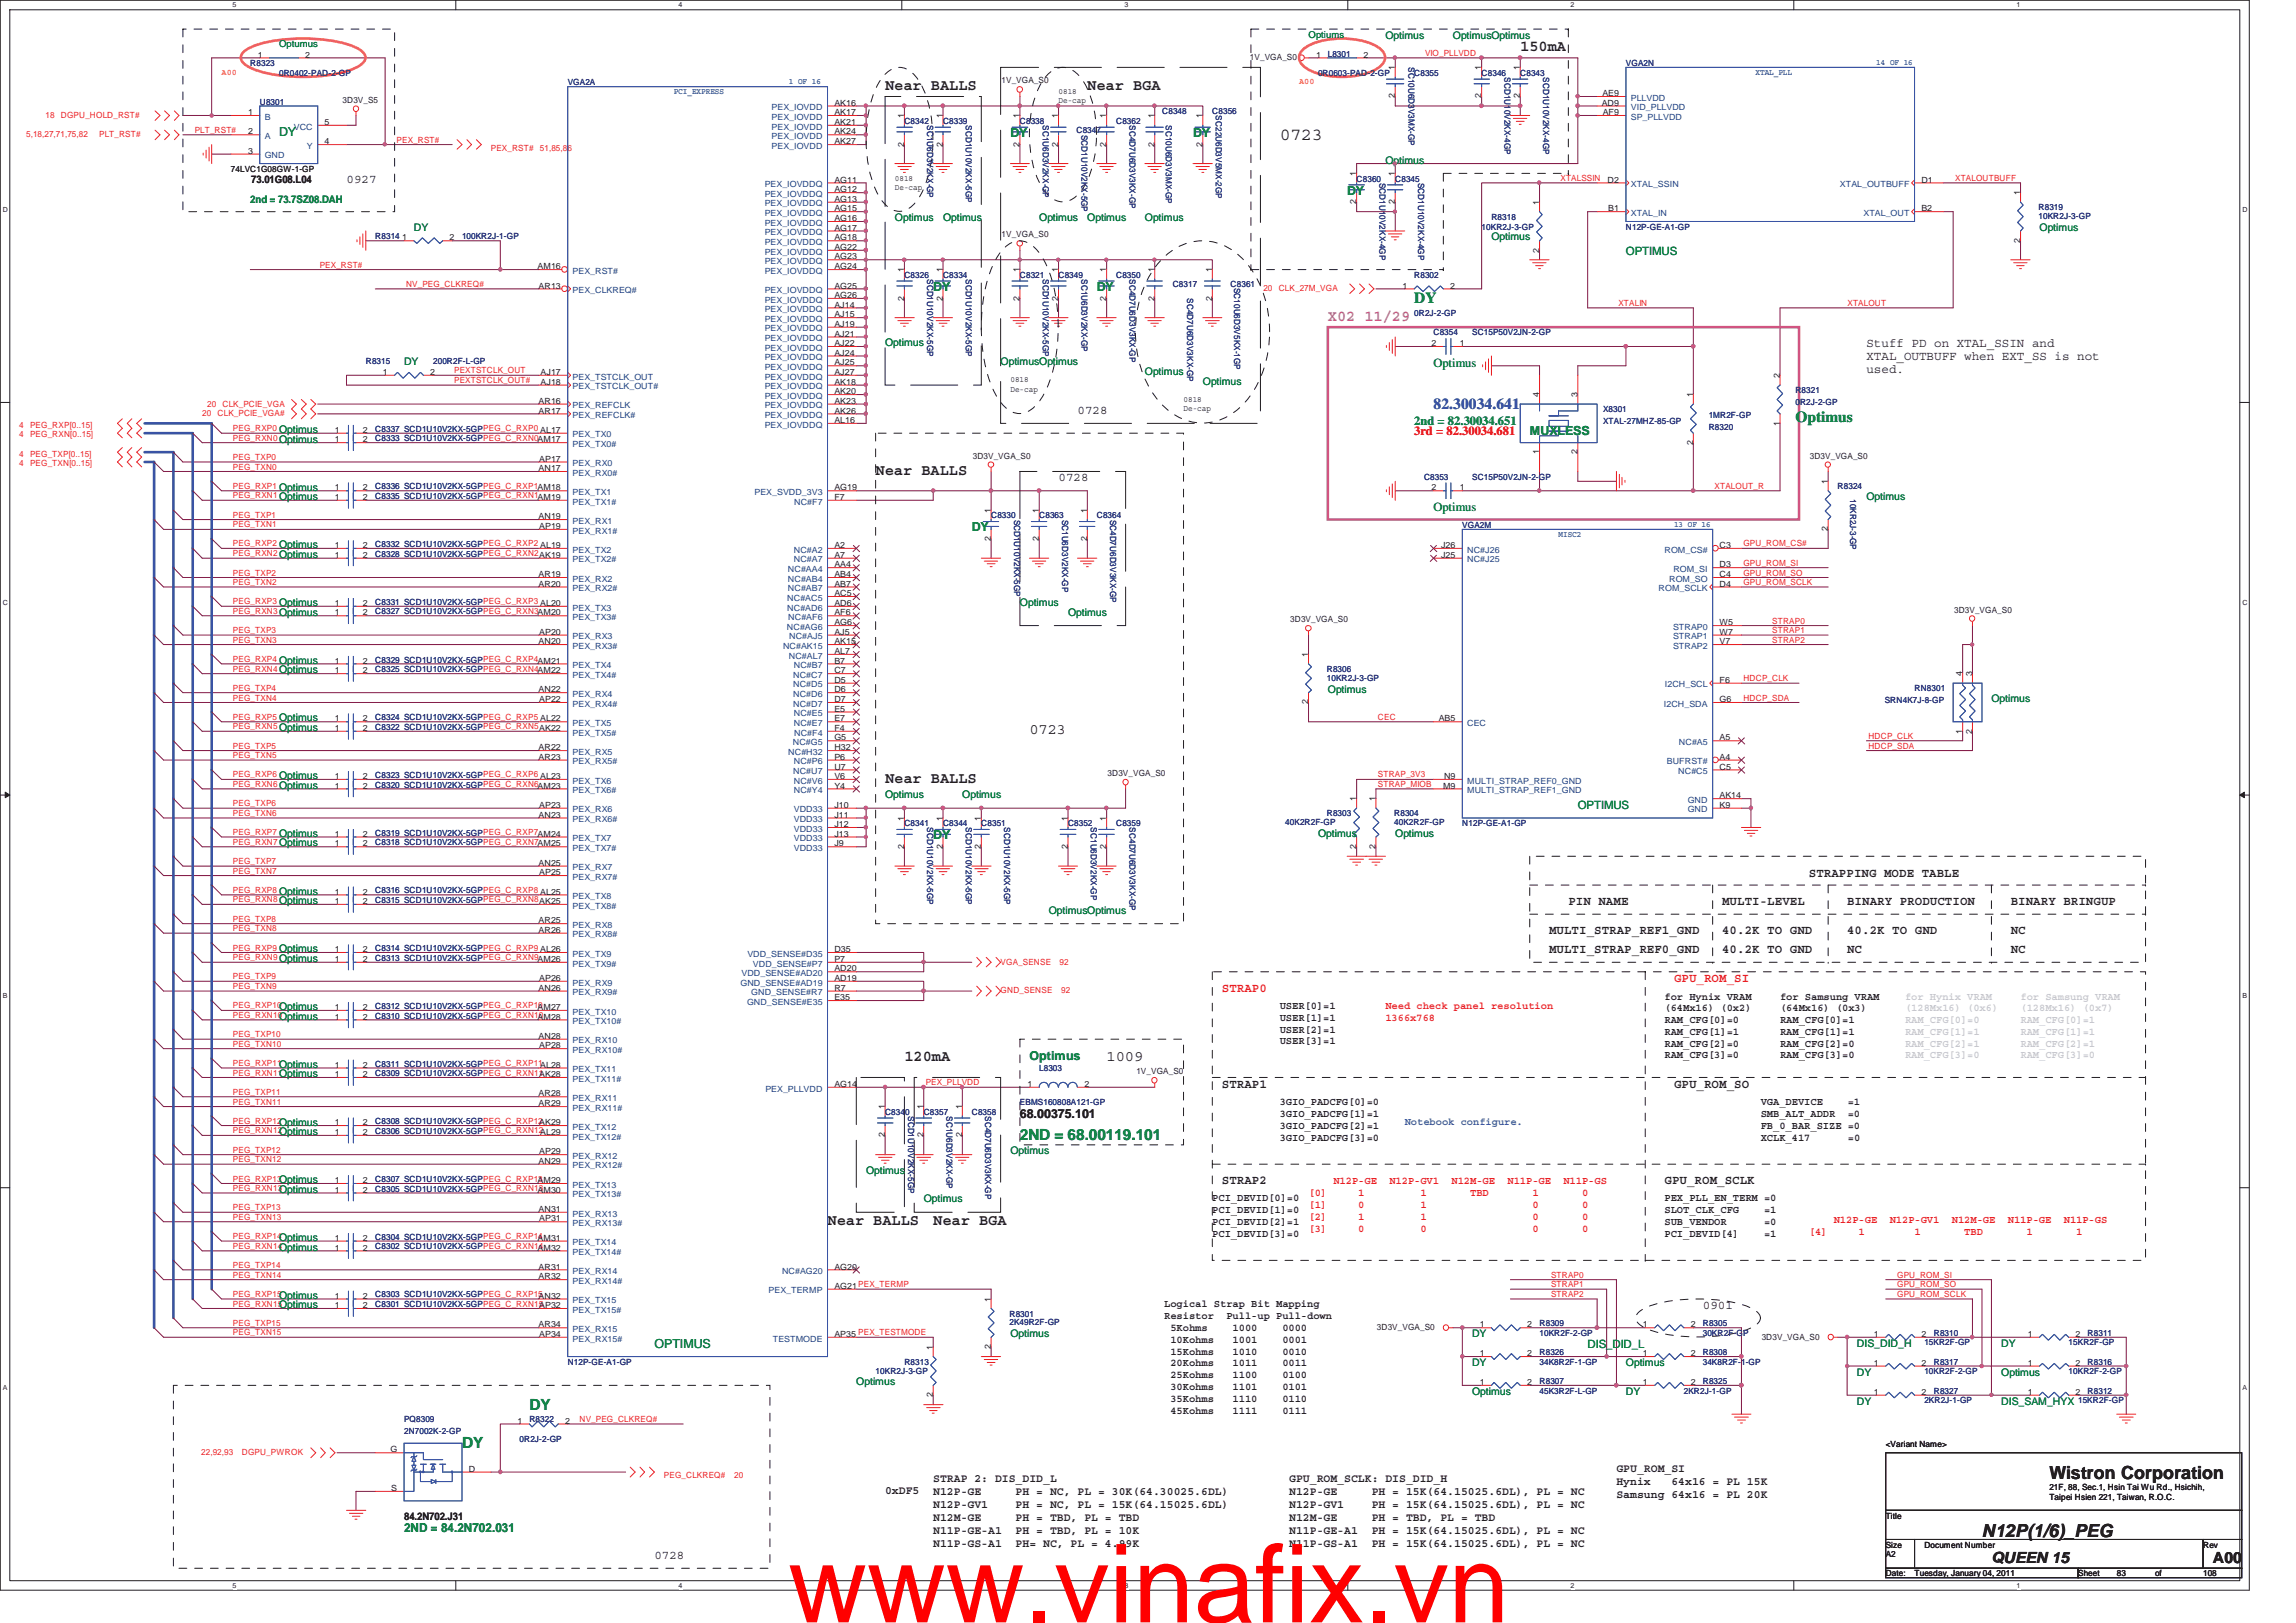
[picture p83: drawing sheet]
<svg xmlns="http://www.w3.org/2000/svg" width="297mm" height="210mm" viewBox="0 0 297 210" stroke-linecap="round" stroke-linejoin="round" font-family="sans-serif">
<defs><g id="words">
<text font-size="14.1" fill="#f00" x="102" y="209.9">www.vinafix.vn</text>
<g font-size="2.3" fill="#231f20">
<text x="165.6" y="18.1">0723</text>
<text x="265.1" y="191.3">Wistron Corporation</text>
<text x="256.4" y="198.8">N12P(1/6)_PEG</text>
</g>
<g font-size="2" fill="#231f20">
<text x="114.5" y="11.6">Near BALLS</text>
<text x="140.7" y="11.6">Near BGA</text>
<text x="196.7" y="6.6">150mA</text>
<text x="113.3" y="61.4">Near BALLS</text>
<text x="133.2" y="95">0723</text>
<text x="114.5" y="101.3">Near BALLS</text>
<text x="117" y="137.3">120mA</text>
<text x="143.2" y="137.2">1009</text>
<text x="107.1" y="158.5">Near BALLS</text>
<text x="120.7" y="158.5">Near BGA</text>
<text x="257.6" y="202.3">QUEEN 15</text>
<text x="286.3" y="202.3">A00</text>
</g>
<text font-size="2" fill="#b9529f" x="171.8" y="41.5">X02 11/29</text>
<g font-size="2" fill="#098040">
<text x="183" y="39.2">DY</text>
<text x="232.3" y="54.6">Optimus</text>
<text x="131.9" y="147.5">2ND = 68.00119.101</text>
<text x="68.5" y="182.4">DY</text>
<text x="59.8" y="187.3">DY</text>
</g>
<text font-size="2" fill="#3953a4" x="185.5" y="52.9">82.30034.641</text>
<g font-size="1.6" fill="#098040">
<text x="36.1" y="17.6">DY</text>
<text x="130.7" y="17.7">DY</text>
<text x="154.3" y="17.7">DY</text>
<text x="174.3" y="25.2">DY</text>
<text x="120.7" y="37.6">DY</text>
<text x="141.9" y="37.6">DY</text>
<text x="185.5" y="47.5">Optimus</text>
<text x="183" y="55">2nd = 82.30034.651</text>
<text x="197.9" y="56.3">MUXLESS</text>
<text x="125.7" y="68.7">DY</text>
<text x="185.5" y="66.2">Optimus</text>
<text x="120.7" y="108.6">DY</text>
<text x="133.2" y="137.2">Optimus</text>
<text x="84.7" y="174.5">OPTIMUS</text>
<text x="52.3" y="198.2">2ND = 84.2N702.031</text>
</g>
<g font-size="1.6" fill="#231f20">
<text x="44.8" y="23.7">0927</text>
<text x="241.5" y="44.9">Stuff PD on XTAL_SSIN and</text>
<text x="241.5" y="46.6">XTAL_OUTBUFF when EXT_SS is not</text>
<text x="139.4" y="53.5">0728</text>
<text x="241.5" y="48.3">used.</text>
<text x="136.9" y="62.3">0728</text>
<text x="234" y="113.4">STRAPPING MODE TABLE</text>
<text x="202.9" y="117.1">PIN NAME</text>
<text x="222.8" y="117.1">MULTI-LEVEL</text>
<text x="239" y="117.1">BINARY PRODUCTION</text>
<text x="260.1" y="117.1">BINARY BRINGUP</text>
<text x="200.4" y="120.9">MULTI_STRAP_REF1_GND</text>
<text x="200.4" y="123.4">MULTI_STRAP_REF0_GND</text>
<text x="222.8" y="120.9">40.2K TO GND</text>
<text x="222.8" y="123.4">40.2K TO GND</text>
<text x="239" y="120.9">40.2K TO GND</text>
<text x="239" y="123.4">NC</text>
<text x="260.1" y="120.9">NC</text>
<text x="260.1" y="123.4">NC</text>
<text x="158.1" y="140.8">STRAP1</text>
<text x="216.6" y="140.8">GPU_ROM_SO</text>
<text x="131.9" y="144.7">68.00375.101</text>
<text x="158.1" y="153.2">STRAP2</text>
<text x="215.3" y="153.2">GPU_ROM_SCLK</text>
<text x="220.3" y="169.3">0901</text>
<text x="84.7" y="201.7">0728</text>
</g>
<g font-size="1.6" fill="#ed2024">
<text x="183" y="56.3">3rd = 82.30034.681</text>
<text x="158.1" y="128.3">STRAP0</text>
<text x="216.6" y="127.1">GPU_ROM_SI</text>
</g>
<g font-size="1.5" fill="#098040">
<text x="210.4" y="33">OPTIMUS</text>
<text x="204.1" y="104.7">OPTIMUS</text>
<text x="205.4" y="174.4">DIS_DID_L</text>
</g>
<g font-size="1.5" fill="#231f20">
<text x="120.7" y="191.7">STRAP 2: DIS_DID_L</text>
<text x="166.8" y="191.7">GPU_ROM_SCLK: DIS_DID_H</text>
<text x="209.1" y="190.4">GPU_ROM_SI</text>
<text x="114.5" y="193.3">0xDF5</text>
<text x="120.7" y="193.4">N12P-GE</text>
<text x="120.7" y="195.1">N12P-GV1</text>
<text x="120.7" y="196.8">N12M-GE</text>
<text x="131.4" y="195.1">PH = NC, PL = 15K(64.15025.6DL)</text>
<text x="131.4" y="193.4">PH = NC, PL = 30K(64.30025.6DL)</text>
<text x="131.4" y="196.8">PH = TBD, PL = TBD</text>
<text x="166.8" y="193.4">N12P-GE</text>
<text x="166.8" y="195.1">N12P-GV1</text>
<text x="166.8" y="196.8">N12M-GE</text>
<text x="177.5" y="196.8">PH = TBD, PL = TBD</text>
<text x="177.5" y="195.1">PH = 15K(64.15025.6DL), PL = NC</text>
<text x="177.5" y="193.4">PH = 15K(64.15025.6DL), PL = NC</text>
<text x="209.1" y="192.1">Hynix</text>
<text x="209.1" y="193.8">Samsung 64x16 = PL 20K</text>
<text x="216.2" y="192.1">64x16 = PL 15K</text>
<text x="120.7" y="198.5">N11P-GE-A1</text>
<text x="120.7" y="200.1">N11P-GS-A1</text>
<text x="131.4" y="198.5">PH = TBD, PL = 10K</text>
<text x="131.4" y="200.1">PH= NC, PL = 4.99K</text>
<text x="166.8" y="198.5">N11P-GE-A1</text>
<text x="166.8" y="200.1">N11P-GS-A1</text>
<text x="177.5" y="198.5">PH = 15K(64.15025.6DL), PL = NC</text>
<text x="177.5" y="200.1">PH = 15K(64.15025.6DL), PL = NC</text>
</g>
<g font-size="1.4" fill="#098040">
<text x="179.2" y="5">Optimus</text>
<text x="188" y="5">OptimusOptimus</text>
<text x="179.2" y="21.2">Optimus</text>
<text x="32.4" y="26.2">2nd = 73.7SZ08.DAH</text>
<text x="53.5" y="29.9">DY</text>
<text x="115.8" y="28.6">Optimus</text>
<text x="122" y="28.6">Optimus</text>
<text x="134.4" y="28.6">Optimus</text>
<text x="140.7" y="28.6">Optimus</text>
<text x="148.1" y="28.6">Optimus</text>
<text x="263.9" y="29.9">Optimus</text>
<text x="193" y="31.1">Optimus</text>
<text x="52.3" y="47.3">DY</text>
<text x="114.5" y="44.8">Optimus</text>
<text x="129.5" y="47.3">OptimusOptimus</text>
<text x="148.1" y="48.6">Optimus</text>
<text x="155.6" y="49.8">Optimus</text>
<text x="36.1" y="57.3">Optimus</text>
<text x="36.1" y="56">Optimus</text>
<text x="36.1" y="64.7">Optimus</text>
<text x="36.1" y="63.5">Optimus</text>
<text x="241.5" y="64.7">Optimus</text>
<text x="36.1" y="70.9">Optimus</text>
<text x="36.1" y="72.2">Optimus</text>
<text x="36.1" y="79.7">Optimus</text>
<text x="36.1" y="78.4">Optimus</text>
<text x="131.9" y="78.4">Optimus</text>
<text x="138.2" y="79.7">Optimus</text>
<text x="36.1" y="85.9">Optimus</text>
<text x="36.1" y="87.1">Optimus</text>
<text x="171.8" y="89.6">Optimus</text>
<text x="36.1" y="93.3">Optimus</text>
<text x="36.1" y="94.6">Optimus</text>
<text x="257.6" y="90.8">Optimus</text>
<text x="36.1" y="100.8">Optimus</text>
<text x="36.1" y="102.1">Optimus</text>
<text x="114.5" y="103.3">Optimus</text>
<text x="124.5" y="103.3">Optimus</text>
<text x="36.1" y="108.3">Optimus</text>
<text x="36.1" y="109.5">Optimus</text>
<text x="170.5" y="108.3">Optimus</text>
<text x="180.5" y="108.3">Optimus</text>
<text x="36.1" y="117">Optimus</text>
<text x="36.1" y="115.7">Optimus</text>
<text x="135.7" y="118.2">OptimusOptimus</text>
<text x="36.1" y="124.5">Optimus</text>
<text x="36.1" y="123.2">Optimus</text>
<text x="36.1" y="131.9">Optimus</text>
<text x="36.1" y="130.7">Optimus</text>
<text x="36.1" y="139.4">Optimus</text>
<text x="36.1" y="138.2">Optimus</text>
<text x="36.1" y="146.9">Optimus</text>
<text x="36.1" y="145.6">Optimus</text>
<text x="130.7" y="149.3">Optimus</text>
<text x="36.1" y="154.3">Optimus</text>
<text x="36.1" y="153.1">Optimus</text>
<text x="112.1" y="151.8">Optimus</text>
<text x="119.5" y="155.6">Optimus</text>
<text x="36.1" y="160.6">Optimus</text>
<text x="36.1" y="161.8">Optimus</text>
<text x="36.1" y="169.3">Optimus</text>
<text x="36.1" y="168">Optimus</text>
<text x="130.7" y="173">Optimus</text>
<text x="190.5" y="173">DY</text>
<text x="110.8" y="179.2">Optimus</text>
<text x="190.5" y="176.7">DY</text>
<text x="210.4" y="176.7">Optimus</text>
<text x="240.2" y="174.2">DIS_DID_H</text>
<text x="240.2" y="178">DY</text>
<text x="258.9" y="178">Optimus</text>
<text x="258.9" y="174.2">DY</text>
<text x="190.5" y="180.5">Optimus</text>
<text x="210.4" y="180.5">DY</text>
<text x="240.2" y="181.7">DY</text>
<text x="258.9" y="181.7">DIS_SAM_HYX</text>
</g>
<g font-size="1.4" fill="#231f20">
<text x="32.5" y="23.7">73.01G08.L04</text>
<text x="165.6" y="130.6">USER[0]=1</text>
<text x="215.3" y="129.3">for Hynix VRAM</text>
<text x="215.3" y="130.8">(64Mx16) (0x2)</text>
<text x="230.3" y="129.3">for Samsung VRAM</text>
<text x="230.3" y="130.8">(64Mx16) (0x3)</text>
<text x="165.6" y="132.1">USER[1]=1</text>
<text x="165.6" y="133.6">USER[2]=1</text>
<text x="165.6" y="135.1">USER[3]=1</text>
<text x="215.3" y="132.4">RAM_CFG[0]=0</text>
<text x="215.3" y="133.9">RAM_CFG[1]=1</text>
<text x="215.3" y="135.4">RAM_CFG[2]=0</text>
<text x="215.3" y="136.9">RAM_CFG[3]=0</text>
<text x="230.3" y="132.4">RAM_CFG[0]=1</text>
<text x="230.3" y="133.9">RAM_CFG[1]=1</text>
<text x="230.3" y="135.4">RAM_CFG[2]=0</text>
<text x="230.3" y="136.9">RAM_CFG[3]=0</text>
<text x="165.6" y="143">3GIO_PADCFG[0]=0</text>
<text x="227.8" y="143">VGA_DEVICE</text>
<text x="239.1" y="143">=1</text>
<text x="165.6" y="144.5">3GIO_PADCFG[1]=1</text>
<text x="165.6" y="146">3GIO_PADCFG[2]=1</text>
<text x="165.6" y="147.6">3GIO_PADCFG[3]=0</text>
<text x="227.8" y="144.5">SMB_ALT_ADDR</text>
<text x="227.8" y="146">FB_0_BAR_SIZE =0</text>
<text x="227.8" y="147.6">XCLK_417</text>
<text x="239.1" y="144.5">=0</text>
<text x="239.1" y="147.6">=0</text>
<text x="156.8" y="155.4">PCI_DEVID[0]=0</text>
<text x="215.3" y="155.4">PEX_PLL_EN_TERM =0</text>
<text x="156.8" y="157">PCI_DEVID[1]=0</text>
<text x="156.8" y="158.5">PCI_DEVID[2]=1</text>
<text x="156.8" y="160">PCI_DEVID[3]=0</text>
<text x="215.3" y="157">SLOT_CLK_CFG</text>
<text x="215.3" y="158.5">SUB_VENDOR</text>
<text x="215.3" y="160">PCI_DEVID[4]</text>
<text x="228.2" y="157">=1</text>
<text x="228.2" y="160">=1</text>
<text x="228.2" y="158.5">=0</text>
<text x="150.6" y="169.2">Logical Strap Bit Mapping</text>
<text x="150.6" y="170.7">Resistor</text>
<text x="151.4" y="172.2">5Kohms</text>
<text x="151.4" y="173.7">10Kohms</text>
<text x="158.7" y="170.7">Pull-up Pull-down</text>
<text x="159.5" y="172.2">1000</text>
<text x="159.5" y="173.7">1001</text>
<text x="165.9" y="172.2">0000</text>
<text x="165.9" y="173.7">0001</text>
<text x="151.4" y="175.3">15Kohms</text>
<text x="151.4" y="176.8">20Kohms</text>
<text x="151.4" y="178.3">25Kohms</text>
<text x="151.4" y="179.8">30Kohms</text>
<text x="159.5" y="175.3">1010</text>
<text x="159.5" y="176.8">1011</text>
<text x="159.5" y="178.3">1100</text>
<text x="159.5" y="179.8">1101</text>
<text x="165.9" y="175.3">0010</text>
<text x="165.9" y="176.8">0011</text>
<text x="165.9" y="178.3">0100</text>
<text x="165.9" y="179.8">0101</text>
<text x="151.4" y="181.4">35Kohms</text>
<text x="151.4" y="182.9">45Kohms</text>
<text x="159.5" y="181.4">1110</text>
<text x="159.5" y="182.9">1111</text>
<text x="165.9" y="181.4">0110</text>
<text x="165.9" y="182.9">0111</text>
<text x="52.3" y="196.7">84.2N702.J31</text>
</g>
<g font-size="1.4" fill="#ed2024">
<text x="179.2" y="130.6">Need check panel resolution</text>
<text x="179.2" y="132.1">1366x768</text>
<text x="169.3" y="154.8">[0]</text>
<text x="172.5" y="153.2">N12P-GE</text>
<text x="175.7" y="154.8">1</text>
<text x="179.7" y="153.2">N12P-GV1</text>
<text x="183.8" y="154.8">1</text>
<text x="187.8" y="153.2">N12M-GE</text>
<text x="190.2" y="154.8">TBD</text>
<text x="195" y="153.2">N11P-GE</text>
<text x="198.2" y="154.8">1</text>
<text x="202.3" y="153.2">N11P-GS</text>
<text x="204.7" y="154.8">0</text>
<text x="169.3" y="156.3">[1]</text>
<text x="169.3" y="157.8">[2]</text>
<text x="169.3" y="159.3">[3]</text>
<text x="175.7" y="156.3">0</text>
<text x="175.7" y="157.8">1</text>
<text x="175.7" y="159.3">0</text>
<text x="183.8" y="156.3">1</text>
<text x="183.8" y="157.8">1</text>
<text x="183.8" y="159.3">0</text>
<text x="198.2" y="156.3">0</text>
<text x="198.2" y="157.8">0</text>
<text x="198.2" y="159.3">0</text>
<text x="204.7" y="156.3">0</text>
<text x="204.7" y="157.8">0</text>
<text x="204.7" y="159.3">0</text>
<text x="234" y="159.8">[4]</text>
<text x="237.2" y="158.2">N12P-GE</text>
<text x="240.5" y="159.8">1</text>
<text x="244.5" y="158.2">N12P-GV1</text>
<text x="247.7" y="159.8">1</text>
<text x="252.5" y="158.2">N12M-GE</text>
<text x="254.1" y="159.8">TBD</text>
<text x="259.8" y="158.2">N11P-GE</text>
<text x="262.2" y="159.8">1</text>
<text x="267" y="158.2">N11P-GS</text>
<text x="268.6" y="159.8">1</text>
</g>
<g font-size="1.4" fill="#c7c9cb">
<text x="246.5" y="129.3">for Hynix VRAM</text>
<text x="246.5" y="130.8">(128Mx16) (0x6)</text>
<text x="261.4" y="129.3">for Samsung VRAM</text>
<text x="261.4" y="130.8">(128Mx16) (0x7)</text>
<text x="246.5" y="132.4">RAM_CFG[0]=0</text>
<text x="246.5" y="133.9">RAM_CFG[1]=1</text>
<text x="246.5" y="135.4">RAM_CFG[2]=1</text>
<text x="246.5" y="136.9">RAM_CFG[3]=0</text>
<text x="261.4" y="132.4">RAM_CFG[0]=1</text>
<text x="261.4" y="133.9">RAM_CFG[1]=1</text>
<text x="261.4" y="135.4">RAM_CFG[2]=1</text>
<text x="261.4" y="136.9">RAM_CFG[3]=0</text>
</g>
<text font-size="1.4" fill="#3953a4" x="181.7" y="145.5">Notebook configure.</text>
<g font-size="1.2" fill="#098040">
<text x="169.3" y="4.9">Optiums</text>
<text x="36.1" y="6.1">Optumus</text>
</g>
<g font-size="1.1" fill="#f57f20">
<text x="28.7" y="9.6">A00</text>
<text x="168.1" y="10.9">A00</text>
</g>
<g font-size="1.1" fill="#282973">
<text x="32.4" y="8.5">R8323</text>
<text x="36.1" y="9.8">0R0402-PAD-2-GP</text>
<text x="73.4" y="11">VGA2A</text>
<text x="170.5" y="9.8">0R0603-PAD-2-GP</text>
<text x="171.8" y="7.3">L8301</text>
<text x="182.2" y="8.7" transform="rotate(90 182.2 8.7)">SC10U6D3V3MX-GP</text>
<text x="183" y="9.8">C8355</text>
<text x="191.7" y="9.8">C8346</text>
<text x="194.6" y="10" transform="rotate(90 194.6 10)">SCD1U10V2KX-4GP</text>
<text x="196.7" y="9.8">C8343</text>
<text x="199.6" y="10" transform="rotate(90 199.6 10)">SCD1U10V2KX-4GP</text>
<text x="210.4" y="8.5">VGA2N</text>
<text x="33.6" y="13.5">U8301</text>
<text x="117" y="16">C8342</text>
<text x="120" y="16.2" transform="rotate(90 120 16.2)">SC1U6D3V2KX-GP</text>
<text x="122" y="16">C8339</text>
<text x="125" y="16.2" transform="rotate(90 125 16.2)">SCD1U10V2KX-5GP</text>
<text x="131.9" y="16">C8338</text>
<text x="134.9" y="16.2" transform="rotate(90 134.9 16.2)">SC1U6D3V2KX-GP</text>
<text x="139.3" y="17.3">C8347</text>
<text x="139.9" y="17.4" transform="rotate(90 139.9 17.4)">SCD1U10V2KX-5GP</text>
<text x="144.4" y="16">C8362</text>
<text x="146.1" y="16.2" transform="rotate(90 146.1 16.2)">SC4D7U6D3V3KX-GP</text>
<text x="150.4" y="14.8">C8348</text>
<text x="150.8" y="16.2" transform="rotate(90 150.8 16.2)">SC10U6D3V3MX-GP</text>
<text x="156.8" y="14.8">C8356</text>
<text x="157.3" y="14.9" transform="rotate(90 157.3 14.9)">SC22U6D3V5MX-2GP</text>
<text x="175.5" y="23.5">C8360</text>
<text x="178.5" y="23.7" transform="rotate(90 178.5 23.7)">SCD1U10V2KX-4GP</text>
<text x="180.5" y="23.5">C8345</text>
<text x="183.5" y="23.7" transform="rotate(90 183.5 23.7)">SCD1U10V2KX-4GP</text>
<text x="191.7" y="29.7">10KR2J-3-GP</text>
<text x="193" y="28.4">R8318</text>
<text x="210.4" y="29.7">N12P-GE-A1-GP</text>
<text x="263.7" y="27.2">R8319</text>
<text x="263.7" y="28.3">10KR2J-3-GP</text>
<text x="48.6" y="30.9">R8314</text>
<text x="59.8" y="30.9">100KR2J-1-GP</text>
<text x="117" y="35.9">C8326</text>
<text x="122" y="35.9">C8334</text>
<text x="131.9" y="35.9">C8321</text>
<text x="136.9" y="35.9">C8349</text>
<text x="144.4" y="35.9">C8350</text>
<text x="183" y="35.9">R8302</text>
<text x="120" y="36.1" transform="rotate(90 120 36.1)">SCD1U10V2KX-5GP</text>
<text x="125" y="36.1" transform="rotate(90 125 36.1)">SCD1U10V2KX-5GP</text>
<text x="134.9" y="36.1" transform="rotate(90 134.9 36.1)">SCD1U10V2KX-5GP</text>
<text x="139.9" y="36.1" transform="rotate(90 139.9 36.1)">SC1U6D3V2KX-GP</text>
<text x="146.1" y="36.1" transform="rotate(90 146.1 36.1)">SC4D7U6D3V3KX-GP</text>
<text x="151.7" y="37.2">C8317</text>
<text x="153.6" y="38.6" transform="rotate(90 153.6 38.6)">SC4D7U6D3V3KX-GP</text>
<text x="159.2" y="37.2">C8361</text>
<text x="159.7" y="37.2" transform="rotate(90 159.7 37.2)">SC10U6D3V5KX-1GP</text>
<text x="183" y="40.9">0R2J-2-GP</text>
<text x="47.3" y="47.1">R8315</text>
<text x="56" y="47.1">200R2F-L-GP</text>
<text x="185.5" y="43.4">C8354</text>
<text x="190.5" y="43.4">SC15P50V2JN-2-GP</text>
<text x="207.4" y="53.3">X8301</text>
<text x="232.3" y="50.9">R8321</text>
<text x="232.3" y="52.4">0R2J-2-GP</text>
<text x="48.6" y="57.1">C8333 SCD1U10V2KX-5GPPEG_C_RXN0AM17</text>
<text x="48.6" y="55.8">C8337 SCD1U10V2KX-5GPPEG_C_RXP0 AL17</text>
<text x="207.4" y="54.9">XTAL-27MHZ-85-GP</text>
<text x="221.1" y="55.6">R8320</text>
<text x="221.1" y="54.1">1MR2F-GP</text>
<text x="48.6" y="64.6">C8335 SCD1U10V2KX-5GPPEG_C_RXN1AM19</text>
<text x="48.6" y="63.3">C8336 SCD1U10V2KX-5GPPEG_C_RXP1AM18</text>
<text x="184.2" y="62.1">C8353</text>
<text x="190.5" y="62.1">SC15P50V2JN-2-GP</text>
<text x="237.7" y="63.3">R8324</text>
<text x="239.3" y="64.6" transform="rotate(90 239.3 64.6)">10KR2J-3-GP</text>
<text x="48.6" y="70.8">C8332 SCD1U10V2KX-5GPPEG_C_RXP2 AL19</text>
<text x="128.2" y="67.1">C8330</text>
<text x="131.2" y="67.2" transform="rotate(90 131.2 67.2)">SCD1U10V2KX-5GP</text>
<text x="134.4" y="67.1">C8363</text>
<text x="137.4" y="67.2" transform="rotate(90 137.4 67.2)">SC1U6D3V2KX-GP</text>
<text x="141.9" y="67.1">C8364</text>
<text x="143.6" y="67.2" transform="rotate(90 143.6 67.2)">SC4D7U6D3V3KX-GP</text>
<text x="189.2" y="68.3">VGA2M</text>
<text x="48.6" y="72">C8328 SCD1U10V2KX-5GPPEG_C_RXN2AK19</text>
<text x="48.6" y="79.5">C8327 SCD1U10V2KX-5GPPEG_C_RXN3AM20</text>
<text x="48.6" y="78.2">C8331 SCD1U10V2KX-5GPPEG_C_RXP3 AL20</text>
<text x="48.6" y="85.7">C8329 SCD1U10V2KX-5GPPEG_C_RXP4AM21</text>
<text x="48.6" y="86.9">C8325 SCD1U10V2KX-5GPPEG_C_RXN4AM22</text>
<text x="171.7" y="86.9">R8306</text>
<text x="171.7" y="88.1">10KR2J-3-GP</text>
<text x="247.7" y="89.4">RN8301</text>
<text x="48.6" y="93.2">C8324 SCD1U10V2KX-5GPPEG_C_RXP5 AL22</text>
<text x="48.6" y="94.4">C8322 SCD1U10V2KX-5GPPEG_C_RXN5AK22</text>
<text x="243.8" y="90.9">SRN4K7J-8-GP</text>
<text x="48.6" y="100.7">C8323 SCD1U10V2KX-5GPPEG_C_RXP6 AL23</text>
<text x="48.6" y="101.9">C8320 SCD1U10V2KX-5GPPEG_C_RXN6AM23</text>
<text x="117" y="106.9">C8341</text>
<text x="120" y="107.1" transform="rotate(90 120 107.1)">SCD1U10V2KX-5GP</text>
<text x="122" y="106.9">C8344</text>
<text x="125" y="107.1" transform="rotate(90 125 107.1)">SCD1U10V2KX-5GP</text>
<text x="127" y="106.9">C8351</text>
<text x="129.9" y="107.1" transform="rotate(90 129.9 107.1)">SCD1U10V2KX-5GP</text>
<text x="138.2" y="106.9">C8352</text>
<text x="141.1" y="107.1" transform="rotate(90 141.1 107.1)">SC1U6D3V2KX-GP</text>
<text x="144.4" y="106.9">C8359</text>
<text x="146.1" y="107.1" transform="rotate(90 146.1 107.1)">SC4D7U6D3V3KX-GP</text>
<text x="166.3" y="106.8">40K2R2F-GP</text>
<text x="171.7" y="105.6">R8303</text>
<text x="180.4" y="105.6">R8304</text>
<text x="180.4" y="106.8">40K2R2F-GP</text>
<text x="189.2" y="106.9">N12P-GE-A1-GP</text>
<text x="48.6" y="108.1">C8319 SCD1U10V2KX-5GPPEG_C_RXP7AM24</text>
<text x="48.6" y="109.3">C8318 SCD1U10V2KX-5GPPEG_C_RXN7AM25</text>
<text x="48.6" y="116.8">C8315 SCD1U10V2KX-5GPPEG_C_RXN8AK25</text>
<text x="48.6" y="115.6">C8316 SCD1U10V2KX-5GPPEG_C_RXP8 AL25</text>
<text x="48.6" y="124.3">C8313 SCD1U10V2KX-5GPPEG_C_RXN9AM26</text>
<text x="48.6" y="123.1">C8314 SCD1U10V2KX-5GPPEG_C_RXP9 AL26</text>
<text x="48.6" y="131.8">C8310 SCD1U10V2KX-5GPPEG_C_RXN10</text>
<text x="48.6" y="130.5">C8312 SCD1U10V2KX-5GPPEG_C_RXP10</text>
<text x="48.6" y="139.2">C8309 SCD1U10V2KX-5GPPEG_C_RXN11</text>
<text x="48.6" y="138">C8311 SCD1U10V2KX-5GPPEG_C_RXP11AL28</text>
<text x="131.9" y="143">EBMS160808A121-GP</text>
<text x="134.4" y="138.6">L8303</text>
<text x="48.6" y="146.7">C8306 SCD1U10V2KX-5GPPEG_C_RXN12AL29</text>
<text x="48.6" y="145.5">C8308 SCD1U10V2KX-5GPPEG_C_RXP12AK29</text>
<text x="114.5" y="144.2">C8340</text>
<text x="117.5" y="144.4" transform="rotate(90 117.5 144.4)">SCD1U10V2KX-5GP</text>
<text x="119.5" y="144.2">C8357</text>
<text x="122.5" y="144.4" transform="rotate(90 122.5 144.4)">SC1U6D3V2KX-GP</text>
<text x="125.7" y="144.2">C8358</text>
<text x="127.5" y="144.4" transform="rotate(90 127.5 144.4)">SC4D7U6D3V3KX-GP</text>
<text x="48.6" y="154.2">C8305 SCD1U10V2KX-5GPPEG_C_RXN13</text>
<text x="48.6" y="152.9">C8307 SCD1U10V2KX-5GPPEG_C_RXP13</text>
<text x="48.6" y="160.4">C8304 SCD1U10V2KX-5GPPEG_C_RXP14</text>
<text x="48.6" y="161.6">C8302 SCD1U10V2KX-5GPPEG_C_RXN14</text>
<text x="48.6" y="167.8">C8303 SCD1U10V2KX-5GPPEG_C_RXP15</text>
<text x="48.6" y="169.1">C8301 SCD1U10V2KX-5GPPEG_C_RXN15</text>
<text x="130.6" y="170.3">R8301</text>
<text x="130.6" y="171.4">2K49R2F-GP</text>
<text x="199.2" y="171.6">R8309</text>
<text x="199.2" y="172.8">10KR2F-2-GP</text>
<text x="220.3" y="171.6">R8305</text>
<text x="220.3" y="172.8">30KR2F-GP</text>
<text x="250.2" y="172.8">R8310</text>
<text x="270.1" y="172.8">R8311</text>
<text x="73.4" y="176.6">N12P-GE-A1-GP</text>
<text x="113.3" y="177.8">10KR2J-3-GP</text>
<text x="117" y="176.6">R8313</text>
<text x="199.2" y="175.3">R8326</text>
<text x="199.2" y="176.6">34K8R2F-1-GP</text>
<text x="199.2" y="179.1">R8307</text>
<text x="220.3" y="179.1">R8325</text>
<text x="220.3" y="175.3">R8308</text>
<text x="220.3" y="176.6">34K8R2F-1-GP</text>
<text x="249" y="174.1">15KR2F-GP</text>
<text x="249" y="177.8">10KR2F-2-GP</text>
<text x="250.2" y="176.6">R8317</text>
<text x="267.6" y="177.8">10KR2F-2-GP</text>
<text x="267.6" y="174.1">15KR2F-GP</text>
<text x="270.1" y="176.6">R8316</text>
<text x="52.3" y="184">PQ8309</text>
<text x="52.3" y="185.5">2N7002K-2-GP</text>
<text x="68.5" y="184">R8322</text>
<text x="199.2" y="180.3">45K3R2F-L-GP</text>
<text x="217.8" y="180.3">2KR2J-1-GP</text>
<text x="249" y="181.6">2KR2J-1-GP</text>
<text x="250.2" y="180.3">R8327</text>
<text x="268.9" y="181.6">15KR2F-GP</text>
<text x="270.1" y="180.3">R8312</text>
<text x="67.2" y="186.5">0R2J-2-GP</text>
</g>
<g font-size="1.1" fill="#231f20">
<text x="33.4" y="7.4">1</text>
<text x="39.5" y="7.4">2</text>
<text x="129.6" y="10.8">1V_VGA_S0</text>
<text x="161.7" y="7.8">1V_VGA_S0</text>
<text x="170.3" y="7.4">1</text>
<text x="176.4" y="7.4">2</text>
<text x="180.5" y="9.1" transform="rotate(-90 180.5 9.1)">1</text>
<text x="191.6" y="9.1" transform="rotate(-90 191.6 9.1)">1</text>
<text x="196.6" y="9.1" transform="rotate(-90 196.6 9.1)">1</text>
<text x="32.1" y="14.9">1</text>
<text x="32.1" y="17.4">2</text>
<text x="42" y="16.2">5</text>
<text x="44.3" y="13.3">3D3V_S5</text>
<text x="107.9" y="17.4">AK24</text>
<text x="107.9" y="16.2">AK21</text>
<text x="107.9" y="14.9">AK17</text>
<text x="107.9" y="13.7">AK16</text>
<text x="117" y="15.3" transform="rotate(-90 117 15.3)">1</text>
<text x="122" y="15.3" transform="rotate(-90 122 15.3)">1</text>
<text x="131.9" y="15.3" transform="rotate(-90 131.9 15.3)">1</text>
<text x="136.9" y="15.3" transform="rotate(-90 136.9 15.3)">1</text>
<text x="136.9" y="12.1">0818</text>
<text x="136.9" y="13.4">De-cap</text>
<text x="143.1" y="15.3" transform="rotate(-90 143.1 15.3)">1</text>
<text x="149.3" y="15.3" transform="rotate(-90 149.3 15.3)">1</text>
<text x="155.6" y="15.3" transform="rotate(-90 155.6 15.3)">1</text>
<text x="180.5" y="12.7" transform="rotate(-90 180.5 12.7)">2</text>
<text x="191.6" y="12.7" transform="rotate(-90 191.6 12.7)">2</text>
<text x="196.6" y="12.7" transform="rotate(-90 196.6 12.7)">2</text>
<text x="207.2" y="13.7">AD9</text>
<text x="207.3" y="12.4">AE9</text>
<text x="207.3" y="14.9">AF9</text>
<text x="29.9" y="22.2">74LVC1G08GW-1-GP</text>
<text x="32.1" y="19.9">3</text>
<text x="42" y="18.7">4</text>
<text x="107.9" y="23.6">AG11</text>
<text x="107.9" y="18.7">AK27</text>
<text x="115.8" y="23.4">0818</text>
<text x="117" y="19" transform="rotate(-90 117 19)">2</text>
<text x="122" y="19" transform="rotate(-90 122 19)">2</text>
<text x="131.9" y="19" transform="rotate(-90 131.9 19)">2</text>
<text x="136.9" y="19" transform="rotate(-90 136.9 19)">2</text>
<text x="143.1" y="19" transform="rotate(-90 143.1 19)">2</text>
<text x="149.3" y="19" transform="rotate(-90 149.3 19)">2</text>
<text x="155.6" y="19" transform="rotate(-90 155.6 19)">2</text>
<text x="175.5" y="22.8" transform="rotate(-90 175.5 22.8)">1</text>
<text x="180.5" y="22.8" transform="rotate(-90 180.5 22.8)">1</text>
<text x="208" y="23.6">D2</text>
<text x="248.6" y="23.6">D1</text>
<text x="107.9" y="29.8">AG17</text>
<text x="107.9" y="28.6">AG16</text>
<text x="107.9" y="27.3">AG15</text>
<text x="107.9" y="26.1">AG13</text>
<text x="107.9" y="24.9">AG12</text>
<text x="115.8" y="24.6">De-cap</text>
<text x="175.5" y="26.5" transform="rotate(-90 175.5 26.5)">2</text>
<text x="180.5" y="26.5" transform="rotate(-90 180.5 26.5)">2</text>
<text x="199.1" y="26.5" transform="rotate(-90 199.1 26.5)">1</text>
<text x="208.1" y="27.3">B1</text>
<text x="248.6" y="27.3">B2</text>
<text x="261.4" y="25.3" transform="rotate(-90 261.4 25.3)">1</text>
<text x="52" y="31.1">1</text>
<text x="58.2" y="31.1">2</text>
<text x="69.6" y="34.8">AM16</text>
<text x="107.9" y="34.8">AG24</text>
<text x="107.9" y="33.6">AG23</text>
<text x="107.9" y="32.3">AG22</text>
<text x="107.9" y="31.1">AG18</text>
<text x="117" y="35.2" transform="rotate(-90 117 35.2)">1</text>
<text x="122" y="35.2" transform="rotate(-90 122 35.2)">1</text>
<text x="129.6" y="30.7">1V_VGA_S0</text>
<text x="131.9" y="35.2" transform="rotate(-90 131.9 35.2)">1</text>
<text x="136.9" y="35.2" transform="rotate(-90 136.9 35.2)">1</text>
<text x="143.1" y="35.2" transform="rotate(-90 143.1 35.2)">1</text>
<text x="149.3" y="35.2" transform="rotate(-90 149.3 35.2)">1</text>
<text x="156.8" y="35.2" transform="rotate(-90 156.8 35.2)">1</text>
<text x="199.1" y="32.7" transform="rotate(-90 199.1 32.7)">2</text>
<text x="261.4" y="31.4" transform="rotate(-90 261.4 31.4)">2</text>
<text x="69.7" y="37.3">AR13</text>
<text x="107.9" y="41.1">AJ15</text>
<text x="107.9" y="39.8">AJ14</text>
<text x="107.9" y="38.6">AG26</text>
<text x="107.9" y="37.3">AG25</text>
<text x="117" y="38.9" transform="rotate(-90 117 38.9)">2</text>
<text x="122" y="38.9" transform="rotate(-90 122 38.9)">2</text>
<text x="131.9" y="38.9" transform="rotate(-90 131.9 38.9)">2</text>
<text x="136.9" y="38.9" transform="rotate(-90 136.9 38.9)">2</text>
<text x="143.1" y="38.9" transform="rotate(-90 143.1 38.9)">2</text>
<text x="149.3" y="38.9" transform="rotate(-90 149.3 38.9)">2</text>
<text x="156.8" y="38.9" transform="rotate(-90 156.8 38.9)">2</text>
<text x="181.4" y="37.3">1</text>
<text x="187.6" y="37.3">2</text>
<text x="107.9" y="47.3">AJ25</text>
<text x="107.9" y="46">AJ24</text>
<text x="107.9" y="44.8">AJ22</text>
<text x="107.9" y="43.6">AJ21</text>
<text x="107.9" y="42.3">AJ19</text>
<text x="185.2" y="44.8">2</text>
<text x="188.8" y="44.8">1</text>
<text x="49.5" y="48.5">1</text>
<text x="55.7" y="48.5">2</text>
<text x="69.7" y="53.5">AR17</text>
<text x="69.7" y="52.2">AR16</text>
<text x="69.9" y="49.8">AJ18</text>
<text x="69.9" y="48.5">AJ17</text>
<text x="107.9" y="53.5">AK26</text>
<text x="107.9" y="52.2">AK23</text>
<text x="107.9" y="51">AK20</text>
<text x="107.9" y="49.8">AK18</text>
<text x="107.9" y="48.5">AJ27</text>
<text x="130.7" y="49.5">0818</text>
<text x="130.7" y="50.7">De-cap</text>
<text x="153.1" y="52">0818</text>
<text x="153.1" y="53.2">De-cap</text>
<text x="199.1" y="51.4" transform="rotate(-90 199.1 51.4)">4</text>
<text x="204.1" y="51.4" transform="rotate(-90 204.1 51.4)">3</text>
<text x="219" y="51.4" transform="rotate(-90 219 51.4)">1</text>
<text x="230.2" y="48.9" transform="rotate(-90 230.2 48.9)">2</text>
<text x="43.3" y="57.2">1</text>
<text x="43.3" y="56">1</text>
<text x="46.9" y="57.2">2</text>
<text x="46.9" y="56">2</text>
<text x="69.8" y="59.7">AP17</text>
<text x="107.9" y="54.7">AL16</text>
<text x="125.9" y="59.3">3D3V_VGA_S0</text>
<text x="199.1" y="58.8" transform="rotate(-90 199.1 58.8)">1</text>
<text x="204.1" y="58.8" transform="rotate(-90 204.1 58.8)">2</text>
<text x="219" y="57.6" transform="rotate(-90 219 57.6)">2</text>
<text x="230.2" y="55.1" transform="rotate(-90 230.2 55.1)">1</text>
<text x="234.1" y="59.3">3D3V_VGA_S0</text>
<text x="43.3" y="64.7">1</text>
<text x="43.3" y="63.5">1</text>
<text x="46.9" y="64.7">2</text>
<text x="46.9" y="63.5">2</text>
<text x="69.7" y="61">AN17</text>
<text x="107.9" y="64.7">F7</text>
<text x="107.9" y="63.5">AG19</text>
<text x="185.2" y="63.5">2</text>
<text x="188.8" y="63.5">1</text>
<text x="236.5" y="62.6" transform="rotate(-90 236.5 62.6)">1</text>
<text x="43.3" y="70.9">1</text>
<text x="46.9" y="70.9">2</text>
<text x="69.7" y="67.2">AN19</text>
<text x="69.8" y="68.4">AP19</text>
<text x="107.9" y="70.9">A2</text>
<text x="128.2" y="70" transform="rotate(-90 128.2 70)">2</text>
<text x="128.2" y="66.3" transform="rotate(-90 128.2 66.3)">1</text>
<text x="134.4" y="70" transform="rotate(-90 134.4 70)">2</text>
<text x="134.4" y="66.3" transform="rotate(-90 134.4 66.3)">1</text>
<text x="140.6" y="70" transform="rotate(-90 140.6 70)">2</text>
<text x="140.6" y="66.3" transform="rotate(-90 140.6 66.3)">1</text>
<text x="186.4" y="70.9">J26</text>
<text x="222.5" y="70.9">C3</text>
<text x="236.5" y="68.7" transform="rotate(-90 236.5 68.7)">2</text>
<text x="43.3" y="72.2">1</text>
<text x="46.9" y="72.2">2</text>
<text x="69.7" y="75.9">AR20</text>
<text x="69.7" y="74.7">AR19</text>
<text x="107.9" y="72.2">A7</text>
<text x="107.9" y="75.9">AB7</text>
<text x="107.9" y="74.7">AB4</text>
<text x="107.9" y="73.4">AA4</text>
<text x="107.9" y="77.1">AC5</text>
<text x="186.4" y="72.2">J25</text>
<text x="222.5" y="74.7">C4</text>
<text x="222.5" y="73.4">D3</text>
<text x="222.5" y="75.9">D4</text>
<text x="43.3" y="79.6">1</text>
<text x="43.3" y="78.4">1</text>
<text x="46.9" y="79.6">2</text>
<text x="46.9" y="78.4">2</text>
<text x="69.7" y="83.4">AN20</text>
<text x="69.8" y="82.1">AP20</text>
<text x="107.9" y="82.1">AJ5</text>
<text x="107.9" y="80.9">AG6</text>
<text x="107.9" y="79.6">AF6</text>
<text x="107.9" y="83.4">AK15</text>
<text x="107.9" y="78.4">AD6</text>
<text x="166.9" y="80.5">3D3V_VGA_S0</text>
<text x="222.5" y="80.9">W5</text>
<text x="222.5" y="82.1">W7</text>
<text x="222.5" y="83.4">V7</text>
<text x="252.8" y="79.2">3D3V_VGA_S0</text>
<text x="43.3" y="85.8">1</text>
<text x="43.3" y="87.1">1</text>
<text x="46.9" y="85.8">2</text>
<text x="46.9" y="87.1">2</text>
<text x="69.7" y="89.6">AN22</text>
<text x="107.9" y="84.6">AL7</text>
<text x="107.9" y="89.6">D6</text>
<text x="107.9" y="87.1">C7</text>
<text x="107.9" y="88.3">D5</text>
<text x="107.9" y="85.8">B7</text>
<text x="169.2" y="85" transform="rotate(-90 169.2 85)">1</text>
<text x="222.5" y="88.3">F6</text>
<text x="253.9" y="87.5" transform="rotate(-90 253.9 87.5)">4</text>
<text x="255.1" y="87.5" transform="rotate(-90 255.1 87.5)">3</text>
<text x="43.3" y="93.3">1</text>
<text x="43.3" y="94.6">1</text>
<text x="46.9" y="93.3">2</text>
<text x="46.9" y="94.6">2</text>
<text x="69.8" y="90.8">AP22</text>
<text x="107.9" y="94.6">F4</text>
<text x="107.9" y="90.8">D7</text>
<text x="107.9" y="92.1">E5</text>
<text x="107.9" y="93.3">E7</text>
<text x="107.9" y="95.8">G5</text>
<text x="169.2" y="91.1" transform="rotate(-90 169.2 91.1)">2</text>
<text x="186.1" y="93.3">AB5</text>
<text x="222.5" y="95.8">A5</text>
<text x="222.5" y="90.8">G6</text>
<text x="253.9" y="94.9" transform="rotate(-90 253.9 94.9)">1</text>
<text x="255.1" y="94.9" transform="rotate(-90 255.1 94.9)">2</text>
<text x="43.3" y="100.8">1</text>
<text x="46.9" y="100.8">2</text>
<text x="69.7" y="98.3">AR23</text>
<text x="69.7" y="97.1">AR22</text>
<text x="107.9" y="99.6">U7</text>
<text x="107.9" y="100.8">V6</text>
<text x="107.9" y="98.3">P6</text>
<text x="107.9" y="97.1">H32</text>
<text x="143.3" y="100.4">3D3V_VGA_S0</text>
<text x="186.8" y="100.8">N9</text>
<text x="222.5" y="98.3">A4</text>
<text x="222.5" y="99.6">C5</text>
<text x="43.3" y="102">1</text>
<text x="46.9" y="102">2</text>
<text x="69.7" y="105.8">AN23</text>
<text x="69.8" y="104.5">AP23</text>
<text x="107.9" y="107">J12</text>
<text x="107.9" y="105.8">J11</text>
<text x="107.9" y="104.5">J10</text>
<text x="107.9" y="102">Y4</text>
<text x="117" y="106.2" transform="rotate(-90 117 106.2)">1</text>
<text x="122" y="106.2" transform="rotate(-90 122 106.2)">1</text>
<text x="126.9" y="106.2" transform="rotate(-90 126.9 106.2)">1</text>
<text x="138.1" y="106.2" transform="rotate(-90 138.1 106.2)">1</text>
<text x="143.1" y="106.2" transform="rotate(-90 143.1 106.2)">1</text>
<text x="175.5" y="103.7" transform="rotate(-90 175.5 103.7)">1</text>
<text x="178" y="103.7" transform="rotate(-90 178 103.7)">1</text>
<text x="186.7" y="102">M9</text>
<text x="222.5" y="104.5">K9</text>
<text x="222.5" y="103.3">AK14</text>
<text x="43.3" y="108.2">1</text>
<text x="43.3" y="109.5">1</text>
<text x="46.9" y="108.2">2</text>
<text x="46.9" y="109.5">2</text>
<text x="69.7" y="112">AN25</text>
<text x="69.8" y="113.2">AP25</text>
<text x="107.9" y="109.5">J9</text>
<text x="107.9" y="108.2">J13</text>
<text x="117" y="109.8" transform="rotate(-90 117 109.8)">2</text>
<text x="122" y="109.8" transform="rotate(-90 122 109.8)">2</text>
<text x="126.9" y="109.8" transform="rotate(-90 126.9 109.8)">2</text>
<text x="138.1" y="109.8" transform="rotate(-90 138.1 109.8)">2</text>
<text x="143.1" y="109.8" transform="rotate(-90 143.1 109.8)">2</text>
<text x="175.5" y="109.8" transform="rotate(-90 175.5 109.8)">2</text>
<text x="178" y="109.8" transform="rotate(-90 178 109.8)">2</text>
<text x="43.3" y="117">1</text>
<text x="43.3" y="115.7">1</text>
<text x="46.9" y="117">2</text>
<text x="46.9" y="115.7">2</text>
<text x="69.7" y="119.5">AR25</text>
<text x="43.3" y="124.5">1</text>
<text x="43.3" y="123.2">1</text>
<text x="46.9" y="124.5">2</text>
<text x="46.9" y="123.2">2</text>
<text x="69.7" y="120.7">AR26</text>
<text x="107.9" y="125.7">AD20</text>
<text x="107.9" y="124.5">P7</text>
<text x="107.9" y="123.2">D35</text>
<text x="43.3" y="131.9">1</text>
<text x="43.3" y="130.7">1</text>
<text x="46.9" y="131.9">2</text>
<text x="46.9" y="130.7">2</text>
<text x="69.6" y="131.9">AM28</text>
<text x="69.6" y="130.7">AM27</text>
<text x="69.7" y="128.2">AN26</text>
<text x="69.8" y="126.9">AP26</text>
<text x="107.9" y="129.4">E35</text>
<text x="107.9" y="126.9">AD19</text>
<text x="107.9" y="128.2">R7</text>
<text x="69.7" y="134.4">AN28</text>
<text x="69.8" y="135.6">AP28</text>
<text x="43.3" y="139.4">1</text>
<text x="43.3" y="138.1">1</text>
<text x="46.9" y="139.4">2</text>
<text x="46.9" y="138.1">2</text>
<text x="69.7" y="143.1">AR29</text>
<text x="69.7" y="141.9">AR28</text>
<text x="69.8" y="139.4">AK28</text>
<text x="107.9" y="140.6">AG14</text>
<text x="114.5" y="143.5" transform="rotate(-90 114.5 143.5)">1</text>
<text x="119.5" y="143.5" transform="rotate(-90 119.5 143.5)">1</text>
<text x="124.5" y="143.5" transform="rotate(-90 124.5 143.5)">1</text>
<text x="132.9" y="140.6">1</text>
<text x="140.3" y="140.6">2</text>
<text x="147" y="139">1V_VGA_S0</text>
<text x="43.3" y="146.9">1</text>
<text x="43.3" y="145.6">1</text>
<text x="46.9" y="146.9">2</text>
<text x="46.9" y="145.6">2</text>
<text x="69.8" y="149.3">AP29</text>
<text x="114.5" y="147.1" transform="rotate(-90 114.5 147.1)">2</text>
<text x="119.5" y="147.1" transform="rotate(-90 119.5 147.1)">2</text>
<text x="124.5" y="147.1" transform="rotate(-90 124.5 147.1)">2</text>
<text x="43.3" y="154.3">1</text>
<text x="43.3" y="153.1">1</text>
<text x="46.9" y="154.3">2</text>
<text x="46.9" y="153.1">2</text>
<text x="69.6" y="154.3">AM30</text>
<text x="69.6" y="153.1">AM29</text>
<text x="69.7" y="150.6">AN29</text>
<text x="43.3" y="160.5">1</text>
<text x="43.3" y="161.8">1</text>
<text x="46.9" y="160.5">2</text>
<text x="46.9" y="161.8">2</text>
<text x="69.6" y="161.8">AM32</text>
<text x="69.6" y="160.5">AM31</text>
<text x="69.7" y="156.8">AN31</text>
<text x="69.8" y="158">AP31</text>
<text x="69.7" y="165.5">AR32</text>
<text x="69.7" y="164.2">AR31</text>
<text x="107.9" y="164.2">AG20</text>
<text x="107.9" y="166.7">AG21PEX_TERMP</text>
<text x="43.3" y="169.2">1</text>
<text x="43.3" y="168">1</text>
<text x="46.9" y="169.2">2</text>
<text x="46.9" y="168">2</text>
<text x="69.7" y="171.7">AR34</text>
<text x="69.7" y="168">AN32</text>
<text x="69.8" y="173">AP34</text>
<text x="69.8" y="169.2">AP32</text>
<text x="107.9" y="173">AP35 PEX_TESTMODE</text>
<text x="128.2" y="168.4" transform="rotate(-90 128.2 168.4)">1</text>
<text x="178.1" y="172.1">3D3V_VGA_S0</text>
<text x="191.4" y="171.7">1</text>
<text x="197.6" y="171.7">2</text>
<text x="212.6" y="171.7">1</text>
<text x="218.7" y="171.7">2</text>
<text x="227.9" y="173.4">3D3V_VGA_S0</text>
<text x="242.4" y="173">1</text>
<text x="248.6" y="173">2</text>
<text x="262.3" y="173">1</text>
<text x="268.5" y="173">2</text>
<text x="120.7" y="174.6" transform="rotate(-90 120.7 174.6)">1</text>
<text x="128.2" y="174.5" transform="rotate(-90 128.2 174.5)">2</text>
<text x="191.4" y="175.5">1</text>
<text x="191.4" y="179.2">1</text>
<text x="197.6" y="175.5">2</text>
<text x="197.6" y="179.2">2</text>
<text x="212.6" y="179.2">1</text>
<text x="212.6" y="175.5">1</text>
<text x="218.7" y="179.2">2</text>
<text x="218.7" y="175.5">2</text>
<text x="242.4" y="176.7">1</text>
<text x="248.6" y="176.7">2</text>
<text x="262.3" y="176.7">1</text>
<text x="268.5" y="176.7">2</text>
<text x="67" y="184.2">1</text>
<text x="73.1" y="184.2">2</text>
<text x="120.7" y="180.8" transform="rotate(-90 120.7 180.8)">2</text>
<text x="242.4" y="180.5">1</text>
<text x="248.6" y="180.5">2</text>
<text x="262.3" y="180.5">1</text>
<text x="268.5" y="180.5">2</text>
<text x="50.5" y="187.9">G</text>
<text x="60.7" y="190.4">D</text>
<text x="244" y="187.2">&lt;Variant Name&gt;</text>
<text x="50.6" y="192.9">S</text>
<text x="244" y="196.5">Title</text>
<text x="265.1" y="192.7">21F, 88, Sec.1, Hsin Tai Wu Rd., Hsichih,</text>
<text x="265.1" y="194.1">Taipei Hsien 221, Taiwan, R.O.C.</text>
<text x="244" y="200.2">Size</text>
<text x="244" y="204">Date:</text>
<text x="244" y="201.5">A2</text>
<text x="247.7" y="204">Tuesday, January 04, 2011</text>
<text x="249" y="200.2">Document Number</text>
<text x="268.9" y="204">Sheet</text>
<text x="273.9" y="204">83</text>
<text x="278.8" y="204">of</text>
<text x="285" y="200.2">Rev</text>
<text x="285" y="204">108</text>
</g>
<g font-size="1.1" fill="#3953a4">
<text x="102.1" y="10.9">1 OF 16</text>
<text x="227.1" y="9.6">XTAL_PLL</text>
<text x="242.7" y="8.4">14 OF 16</text>
<text x="87.2" y="12.1">PCI_EXPRESS</text>
<text x="201.6" y="69.4">MISC2</text>
<text x="216.6" y="68.2">13 OF 16</text>
</g>
<g font-size="1.1" fill="#ed2024">
<text x="184.4" y="7.2">VIO_PLLVDD</text>
<text x="3.4" y="17.8">5,18,27,71,75,82</text>
<text x="5.9" y="15.3">18</text>
<text x="7.9" y="15.3">DGPU_HOLD_RST#</text>
<text x="12.8" y="17.8">PLT_RST#</text>
<text x="25.2" y="17.2">PLT_RST#</text>
<text x="51.3" y="18.5">PEX_RST#</text>
<text x="63.5" y="19.5">PEX_RST#</text>
<text x="69.8" y="19.5">51,85,86</text>
<text x="201.9" y="23.4">XTALSSIN</text>
<text x="252.9" y="23.4">XTALOUTBUFF</text>
<text x="41.4" y="34.6">PEX_RST#</text>
<text x="52.5" y="37.1">NV_PEG_CLKREQ#</text>
<text x="163.4" y="37.7">20</text>
<text x="165.4" y="37.7">CLK_27M_VGA</text>
<text x="209.4" y="39.6">XTALIN</text>
<text x="239" y="39.6">XTALOUT</text>
<text x="26.2" y="53.8">20</text>
<text x="26.8" y="52.6">20</text>
<text x="28.1" y="53.8">CLK_PCIE_VGA#</text>
<text x="28.8" y="52.6">CLK_PCIE_VGA</text>
<text x="58.8" y="48.3">PEXTSTCLK_OUT</text>
<text x="58.8" y="49.6">PEXTSTCLK_OUT#</text>
<text x="2.5" y="55.3">4</text>
<text x="2.5" y="56.6">4</text>
<text x="2.5" y="59.1">4</text>
<text x="3.9" y="55.3">PEG_RXP[0..15]</text>
<text x="3.9" y="56.6">PEG_RXN[0..15]</text>
<text x="3.9" y="59.1">PEG_TXP[0..15]</text>
<text x="30.1" y="59.5">PEG_TXP0</text>
<text x="30.1" y="55.8">PEG_RXP0</text>
<text x="30.1" y="57">PEG_RXN0</text>
<text x="2.5" y="60.3">4</text>
<text x="3.9" y="60.3">PEG_TXN[0..15]</text>
<text x="30.1" y="60.7">PEG_TXN0</text>
<text x="30.1" y="63.2">PEG_RXP1</text>
<text x="30.1" y="64.5">PEG_RXN1</text>
<text x="221.8" y="63.2">XTALOUT_R</text>
<text x="30.1" y="70.7">PEG_RXP2</text>
<text x="30.1" y="72">PEG_RXN2</text>
<text x="30.1" y="68.2">PEG_TXN1</text>
<text x="30.1" y="67">PEG_TXP1</text>
<text x="225.5" y="70.7">GPU_ROM_CS#</text>
<text x="30.1" y="74.5">PEG_TXP2</text>
<text x="30.1" y="75.7">PEG_TXN2</text>
<text x="225.5" y="74.5">GPU_ROM_SO</text>
<text x="225.5" y="73.2">GPU_ROM_SI</text>
<text x="225.5" y="75.7">GPU_ROM_SCLK</text>
<text x="30.1" y="81.9">PEG_TXP3</text>
<text x="30.1" y="83.1">PEG_TXN3</text>
<text x="30.1" y="78.2">PEG_RXP3</text>
<text x="30.1" y="79.4">PEG_RXN3</text>
<text x="229.3" y="80.7">STRAP0</text>
<text x="229.3" y="81.9">STRAP1</text>
<text x="229.3" y="83.1">STRAP2</text>
<text x="30.1" y="89.4">PEG_TXP4</text>
<text x="30.1" y="85.6">PEG_RXP4</text>
<text x="30.1" y="86.9">PEG_RXN4</text>
<text x="225.5" y="88.1">HDCP_CLK</text>
<text x="30.1" y="90.6">PEG_TXN4</text>
<text x="30.1" y="93.1">PEG_RXP5</text>
<text x="30.1" y="94.4">PEG_RXN5</text>
<text x="178.3" y="93.1">CEC</text>
<text x="225.5" y="90.6">HDCP_SDA</text>
<text x="241.7" y="95.6">HDCP_CLK</text>
<text x="30.1" y="96.9">PEG_TXP5</text>
<text x="30.1" y="98.1">PEG_TXN5</text>
<text x="30.1" y="100.6">PEG_RXP6</text>
<text x="30.1" y="101.8">PEG_RXN6</text>
<text x="178.3" y="100.6">STRAP_3V3</text>
<text x="178.3" y="101.8">STRAP_MIOB</text>
<text x="241.7" y="96.9">HDCP_SDA</text>
<text x="30.1" y="104.3">PEG_TXP6</text>
<text x="30.1" y="105.6">PEG_TXN6</text>
<text x="30.1" y="111.8">PEG_TXP7</text>
<text x="30.1" y="113">PEG_TXN7</text>
<text x="30.1" y="109.3">PEG_RXN7</text>
<text x="30.1" y="108">PEG_RXP7</text>
<text x="30.1" y="116.8">PEG_RXN8</text>
<text x="30.1" y="115.5">PEG_RXP8</text>
<text x="30.1" y="119.2">PEG_TXP8</text>
<text x="30.1" y="123">PEG_RXP9</text>
<text x="30.1" y="124.2">PEG_RXN9</text>
<text x="30.1" y="120.5">PEG_TXN8</text>
<text x="129.5" y="124.8">VGA_SENSE</text>
<text x="137.1" y="124.8">92</text>
<text x="30.1" y="126.7">PEG_TXP9</text>
<text x="30.1" y="128">PEG_TXN9</text>
<text x="30.1" y="130.5">PEG_RXP10</text>
<text x="30.1" y="131.7">PEG_RXN10</text>
<text x="129.5" y="128.5">GND_SENSE</text>
<text x="137.3" y="128.5">92</text>
<text x="30.1" y="137.9">PEG_RXP11</text>
<text x="30.1" y="134.2">PEG_TXP10</text>
<text x="30.1" y="135.4">PEG_TXN10</text>
<text x="30.1" y="139.1">PEG_RXN11</text>
<text x="30.1" y="141.6">PEG_TXP11</text>
<text x="30.1" y="142.9">PEG_TXN11</text>
<text x="119.8" y="140.4">PEX_PLLVDD</text>
<text x="30.1" y="145.4">PEG_RXP12</text>
<text x="30.1" y="146.6">PEG_RXN12</text>
<text x="30.1" y="149.1">PEG_TXP12</text>
<text x="30.1" y="154.1">PEG_RXN13</text>
<text x="30.1" y="152.9">PEG_RXP13</text>
<text x="30.1" y="150.4">PEG_TXN12</text>
<text x="30.1" y="160.3">PEG_RXP14</text>
<text x="30.1" y="161.6">PEG_RXN14</text>
<text x="30.1" y="156.6">PEG_TXP13</text>
<text x="30.1" y="157.8">PEG_TXN13</text>
<text x="30.1" y="167.8">PEG_RXP15</text>
<text x="30.1" y="164">PEG_TXP14</text>
<text x="30.1" y="165.3">PEG_TXN14</text>
<text x="200.7" y="165.3">STRAP0</text>
<text x="200.7" y="167.8">STRAP2</text>
<text x="200.7" y="166.5">STRAP1</text>
<text x="245.4" y="166.5">GPU_ROM_SO</text>
<text x="245.4" y="167.8">GPU_ROM_SCLK</text>
<text x="245.4" y="165.3">GPU_ROM_SI</text>
<text x="30.1" y="169">PEG_RXN15</text>
<text x="30.1" y="171.5">PEG_TXP15</text>
<text x="30.1" y="172.8">PEG_TXN15</text>
<text x="75" y="184">NV_PEG_CLKREQ#</text>
<text x="26" y="188.3">22,92,93</text>
<text x="31.3" y="188.3">DGPU_PWROK</text>
<text x="85.9" y="191.3">PEG_CLKREQ#</text>
<text x="95" y="191.3">20</text>
</g>
<g font-size="1.1" fill="#1d437e">
<text x="34.2" y="15.5">B</text>
<text x="34.2" y="18">A</text>
<text x="38" y="16.8">VCC</text>
<text x="99.8" y="18">PEX_IOVDD</text>
<text x="99.8" y="16.8">PEX_IOVDD</text>
<text x="99.8" y="15.5">PEX_IOVDD</text>
<text x="99.8" y="14.3">PEX_IOVDD</text>
<text x="211" y="15.5">SP_PLLVDD</text>
<text x="211" y="14.3">VID_PLLVDD</text>
<text x="211" y="13">PLLVDD</text>
<text x="34.2" y="20.5">GND</text>
<text x="39.7" y="19.3">Y</text>
<text x="99.8" y="19.3">PEX_IOVDD</text>
<text x="98.9" y="29.2">PEX_IOVDDQ</text>
<text x="98.9" y="27.9">PEX_IOVDDQ</text>
<text x="98.9" y="26.7">PEX_IOVDDQ</text>
<text x="98.9" y="25.5">PEX_IOVDDQ</text>
<text x="98.9" y="24.2">PEX_IOVDDQ</text>
<text x="211" y="24.2">XTAL_SSIN</text>
<text x="211" y="27.9">XTAL_IN</text>
<text x="238" y="24.2">XTAL_OUTBUFF</text>
<text x="241.1" y="27.9">XTAL_OUT</text>
<text x="74.1" y="35.4">PEX_RST#</text>
<text x="98.9" y="35.4">PEX_IOVDDQ</text>
<text x="98.9" y="34.2">PEX_IOVDDQ</text>
<text x="98.9" y="32.9">PEX_IOVDDQ</text>
<text x="98.9" y="31.7">PEX_IOVDDQ</text>
<text x="98.9" y="30.4">PEX_IOVDDQ</text>
<text x="74.1" y="37.9">PEX_CLKREQ#</text>
<text x="98.9" y="41.7">PEX_IOVDDQ</text>
<text x="98.9" y="40.4">PEX_IOVDDQ</text>
<text x="98.9" y="39.2">PEX_IOVDDQ</text>
<text x="98.9" y="37.9">PEX_IOVDDQ</text>
<text x="98.9" y="47.9">PEX_IOVDDQ</text>
<text x="98.9" y="46.6">PEX_IOVDDQ</text>
<text x="98.9" y="45.4">PEX_IOVDDQ</text>
<text x="98.9" y="44.2">PEX_IOVDDQ</text>
<text x="98.9" y="42.9">PEX_IOVDDQ</text>
<text x="74.1" y="52.8">PEX_REFCLK</text>
<text x="74.1" y="50.4">PEX_TSTCLK_OUT#</text>
<text x="74.1" y="49.1">PEX_TSTCLK_OUT</text>
<text x="98.9" y="52.8">PEX_IOVDDQ</text>
<text x="98.9" y="51.6">PEX_IOVDDQ</text>
<text x="98.9" y="50.4">PEX_IOVDDQ</text>
<text x="98.9" y="49.1">PEX_IOVDDQ</text>
<text x="74.1" y="57.8">PEX_TX0#</text>
<text x="74.1" y="56.6">PEX_TX0</text>
<text x="74.1" y="54.1">PEX_REFCLK#</text>
<text x="98.9" y="55.3">PEX_IOVDDQ</text>
<text x="98.9" y="54.1">PEX_IOVDDQ</text>
<text x="74.1" y="65.3">PEX_TX1#</text>
<text x="74.1" y="64">PEX_TX1</text>
<text x="74.1" y="61.5">PEX_RX0#</text>
<text x="74.1" y="60.3">PEX_RX0</text>
<text x="97.6" y="64">PEX_SVDD_3V3</text>
<text x="102.7" y="65.3">NC#F7</text>
<text x="74.1" y="71.5">PEX_TX2</text>
<text x="74.1" y="69">PEX_RX1#</text>
<text x="74.1" y="67.8">PEX_RX1</text>
<text x="102.7" y="71.5">NC#A2</text>
<text x="189.8" y="71.5">NC#J26</text>
<text x="215.3" y="71.5">ROM_CS#</text>
<text x="74.1" y="76.5">PEX_RX2#</text>
<text x="74.1" y="75.3">PEX_RX2</text>
<text x="74.1" y="72.8">PEX_TX2#</text>
<text x="101.9" y="77.7">NC#AC5</text>
<text x="101.9" y="76.5">NC#AB7</text>
<text x="101.9" y="75.3">NC#AB4</text>
<text x="101.9" y="74">NC#AA4</text>
<text x="102.7" y="72.8">NC#A7</text>
<text x="189.8" y="72.8">NC#J25</text>
<text x="214.6" y="76.5">ROM_SCLK</text>
<text x="215.9" y="75.3">ROM_SO</text>
<text x="216.5" y="74">ROM_SI</text>
<text x="74.1" y="83.9">PEX_RX3#</text>
<text x="74.1" y="82.7">PEX_RX3</text>
<text x="74.1" y="80.2">PEX_TX3#</text>
<text x="74.1" y="79">PEX_TX3</text>
<text x="101.3" y="83.9">NC#AK15</text>
<text x="101.8" y="81.5">NC#AG6</text>
<text x="101.9" y="79">NC#AD6</text>
<text x="102" y="80.2">NC#AF6</text>
<text x="102.1" y="82.7">NC#AJ5</text>
<text x="216.4" y="81.5">STRAP0</text>
<text x="216.4" y="82.7">STRAP1</text>
<text x="216.4" y="83.9">STRAP2</text>
<text x="74.1" y="87.7">PEX_TX4#</text>
<text x="74.1" y="86.4">PEX_TX4</text>
<text x="102.1" y="85.2">NC#AL7</text>
<text x="102.6" y="87.7">NC#C7</text>
<text x="102.6" y="88.9">NC#D5</text>
<text x="102.7" y="86.4">NC#B7</text>
<text x="215.4" y="88.9">I2CH_SCL</text>
<text x="74.1" y="95.2">PEX_TX5#</text>
<text x="74.1" y="93.9">PEX_TX5</text>
<text x="74.1" y="91.4">PEX_RX4#</text>
<text x="74.1" y="90.2">PEX_RX4</text>
<text x="102.6" y="91.4">NC#D7</text>
<text x="102.6" y="90.2">NC#D6</text>
<text x="102.7" y="92.7">NC#E5</text>
<text x="102.7" y="93.9">NC#E7</text>
<text x="102.7" y="95.2">NC#F4</text>
<text x="189.8" y="93.9">CEC</text>
<text x="215.3" y="91.4">I2CH_SDA</text>
<text x="74.1" y="101.4">PEX_TX6</text>
<text x="74.1" y="98.9">PEX_RX5#</text>
<text x="74.1" y="97.7">PEX_RX5</text>
<text x="102" y="97.7">NC#H32</text>
<text x="102.6" y="96.4">NC#G5</text>
<text x="102.6" y="100.2">NC#U7</text>
<text x="102.7" y="101.4">NC#V6</text>
<text x="102.7" y="98.9">NC#P6</text>
<text x="189.8" y="101.4">MULTI_STRAP_REF0_GND</text>
<text x="215.6" y="98.9">BUFRST#</text>
<text x="217.1" y="100.2">NC#C5</text>
<text x="217.2" y="96.4">NC#A5</text>
<text x="74.1" y="106.4">PEX_RX6#</text>
<text x="74.1" y="105.1">PEX_RX6</text>
<text x="74.1" y="102.6">PEX_TX6#</text>
<text x="102.7" y="107.6">VDD33</text>
<text x="102.7" y="106.4">VDD33</text>
<text x="102.7" y="105.1">VDD33</text>
<text x="102.7" y="102.6">NC#Y4</text>
<text x="189.8" y="102.6">MULTI_STRAP_REF1_GND</text>
<text x="218.4" y="105.1">GND</text>
<text x="218.4" y="103.9">GND</text>
<text x="74.1" y="113.8">PEX_RX7#</text>
<text x="74.1" y="112.6">PEX_RX7</text>
<text x="74.1" y="110.1">PEX_TX7#</text>
<text x="74.1" y="108.8">PEX_TX7</text>
<text x="102.7" y="110.1">VDD33</text>
<text x="102.7" y="108.8">VDD33</text>
<text x="74.1" y="117.6">PEX_TX8#</text>
<text x="74.1" y="116.3">PEX_TX8</text>
<text x="74.1" y="125">PEX_TX9#</text>
<text x="74.1" y="123.8">PEX_TX9</text>
<text x="74.1" y="121.3">PEX_RX8#</text>
<text x="74.1" y="120.1">PEX_RX8</text>
<text x="96.7" y="123.8">VDD_SENSE#D35</text>
<text x="97.4" y="125">VDD_SENSE#P7</text>
<text x="74.1" y="131.3">PEX_TX10</text>
<text x="74.1" y="128.8">PEX_RX9#</text>
<text x="74.1" y="127.5">PEX_RX9</text>
<text x="95.8" y="127.5">GND_SENSE#AD19</text>
<text x="95.9" y="126.3">VDD_SENSE#AD20</text>
<text x="96.6" y="130">GND_SENSE#E35</text>
<text x="97.2" y="128.8">GND_SENSE#R7</text>
<text x="74.1" y="136.2">PEX_RX10#</text>
<text x="74.1" y="135">PEX_RX10</text>
<text x="74.1" y="132.5">PEX_TX10#</text>
<text x="74.1" y="143.7">PEX_RX11#</text>
<text x="74.1" y="142.4">PEX_RX11</text>
<text x="74.1" y="140">PEX_TX11#</text>
<text x="74.1" y="138.7">PEX_TX11</text>
<text x="99" y="141.2">PEX_PLLVDD</text>
<text x="74.1" y="149.9">PEX_RX12</text>
<text x="74.1" y="147.4">PEX_TX12#</text>
<text x="74.1" y="146.2">PEX_TX12</text>
<text x="74.1" y="154.9">PEX_TX13#</text>
<text x="74.1" y="153.7">PEX_TX13</text>
<text x="74.1" y="151.2">PEX_RX12#</text>
<text x="74.1" y="161.1">PEX_TX14</text>
<text x="74.1" y="158.6">PEX_RX13#</text>
<text x="74.1" y="157.4">PEX_RX13</text>
<text x="74.1" y="166.1">PEX_RX14#</text>
<text x="74.1" y="164.8">PEX_RX14</text>
<text x="74.1" y="162.4">PEX_TX14#</text>
<text x="99.4" y="167.3">PEX_TERMP</text>
<text x="101.2" y="164.8">NC#AG20</text>
<text x="74.1" y="173.6">PEX_RX15#</text>
<text x="74.1" y="172.3">PEX_RX15</text>
<text x="74.1" y="169.8">PEX_TX15#</text>
<text x="74.1" y="168.6">PEX_TX15</text>
<text x="100" y="173.6">TESTMODE</text>
</g>
<g font-size=".9" fill="#231f20">
<text x="30.1" y="1">5</text>
<text x="87.8" y="1">4</text>
<text x="145.5" y="1">3</text>
<text x="203.2" y="1">2</text>
<text x="260.9" y="1">1</text>
<text x=".4" y="27.5">D</text>
<text x="290.1" y="27.5">D</text>
<text x=".4" y="78.3">C</text>
<text x="290.1" y="78.3">C</text>
<text x=".4" y="129.1">B</text>
<text x="290.1" y="129.1">B</text>
<text x=".4" y="179.9">A</text>
<text x="290.1" y="179.9">A</text>
<text x="30.1" y="205.4">5</text>
<text x="87.8" y="205.4">4</text>
<text x="145.5" y="205.4">3</text>
<text x="203.2" y="205.4">2</text>
<text x="260.9" y="205.4">1</text>
</g>
</g></defs>
<path d="M0 0h291v205.7h-291zM1.3 1.3h288.5v203.2h-288.5z" fill="none" stroke="#231f20" stroke-width=".13"/>
<g fill="#fff">
<path d="M30.1 .2h.5v1h-.5z"/>
<path d="M30.1 204.6h.5v1.1h-.5z"/>
</g>
<path d="M59 0v1.3M59 204.5v1.2" fill="none" stroke="#231f20" stroke-width=".13"/>
<g fill="#fff">
<path d="M87.8 .2h.5v1h-.5z"/>
<path d="M87.8 204.6h.5v1.1h-.5z"/>
</g>
<path d="M116.7 0v1.3M116.7 204.5v1.2" fill="none" stroke="#231f20" stroke-width=".13"/>
<g fill="#fff">
<path d="M145.5 .2h.5v1h-.5z"/>
<path d="M145.5 204.6h.5v1.1h-.5z"/>
</g>
<path d="M174.4 0v1.3M174.4 204.5v1.2" fill="none" stroke="#231f20" stroke-width=".13"/>
<g fill="#fff">
<path d="M203.2 .2h.5v1h-.5z"/>
<path d="M203.2 204.6h.5v1.1h-.5z"/>
</g>
<path d="M232.1 0v1.3M232.1 204.5v1.2" fill="none" stroke="#231f20" stroke-width=".13"/>
<g fill="#fff">
<path d="M260.9 .2h.5v1h-.5z"/>
<path d="M260.9 204.6h.5v1.1h-.5z"/>
<path d="M.4 26.7h.6v1h-.6z"/>
<path d="M290.1 26.7h.6v1h-.6z"/>
<path d="M.4 77.5h.6v1h-.6z"/>
<path d="M290.1 77.5h.6v1h-.6z"/>
</g>
<path d="M0 52.1h1.3M289.8 52.1h1.2" fill="none" stroke="#231f20" stroke-width=".13"/>
<g fill="#fff">
<path d="M.4 128.3h.6v1h-.6z"/>
<path d="M290.1 128.3h.6v1h-.6z"/>
</g>
<path d="M0 102.9h1.3M289.8 102.9h1.2" fill="none" stroke="#231f20" stroke-width=".13"/>
<path d="M.7 102.5l.6 .4-.6 .3z" fill="#231f20"/>
<path d="M.7 102.5l.6 .4-.6 .3z" fill="none" stroke="#231f20" stroke-width=".13"/>
<path d="M289.8 102.9l.6-.4v.7z" fill="#231f20"/>
<path d="M289.8 102.9l.6-.4v.7z" fill="none" stroke="#231f20" stroke-width=".13"/>
<g fill="#fff">
<path d="M.4 179.1h.5v1h-.5z"/>
<path d="M290.1 179.1h.6v1h-.6z"/>
</g>
<path d="M0 153.7h1.3M289.8 153.7h1.2" fill="none" stroke="#231f20" stroke-width=".13"/>
<path d="M117 18.7v2.5M122 18.7v2.5M64.7 34.9h5M117 38.6v2.5M122 38.6v2.5M131.9 38.6v2.5M41.1 52.3h28.6M41.1 53.5h28.6M112.1 53.5v1.3h-1.3" fill="none" stroke="#7f1442" stroke-width=".13"/>
<path d="M111.9 53.4h.2l.1 .1-.1 .2-.1 .1-.1-.1z" fill-rule="evenodd" fill="#b9529f"/>
<path d="M111.9 53.4h.2l.1 .1-.1 .2-.1 .1-.1-.1z" fill="none" stroke="#b9529f" stroke-width=".13"/>
<path d="M110.8 53.5h1.3M110.8 51.1h1.3v1.2h-1.3" fill="none" stroke="#7f1442" stroke-width=".13"/>
<path d="M111.9 52.1h.2l.1 .2-.1 .1-.1 .1-.1-.1z" fill-rule="evenodd" fill="#b9529f"/>
<path d="M111.9 52.1h.2l.1 .2-.1 .1-.1 .1-.1-.1z" fill="none" stroke="#b9529f" stroke-width=".13"/>
<path d="M111.9 50.9h.2l.1 .1-.1 .2-.1 .1-.1-.1z" fill-rule="evenodd" fill="#b9529f"/>
<path d="M111.9 50.9h.2l.1 .1-.1 .2-.1 .1-.1-.1z" fill="none" stroke="#b9529f" stroke-width=".13"/>
<path d="M110.8 49.8h1.3M110.8 48.6h1.3v1.2M112.1 49.8v1.3" fill="none" stroke="#7f1442" stroke-width=".13"/>
<path d="M111.9 49.6h.2l.1 .2-.1 .1-.1 .1-.1-.1z" fill-rule="evenodd" fill="#b9529f"/>
<path d="M111.9 49.6h.2l.1 .2-.1 .1-.1 .1-.1-.1z" fill="none" stroke="#b9529f" stroke-width=".13"/>
<path d="M111.9 48.4h.2l.1 .1-.1 .2-.1 .1-.1-.1z" fill-rule="evenodd" fill="#b9529f"/>
<path d="M111.9 48.4h.2l.1 .1-.1 .2-.1 .1-.1-.1z" fill="none" stroke="#b9529f" stroke-width=".13"/>
<path d="M110.8 47.3h1.3v1.3" fill="none" stroke="#7f1442" stroke-width=".13"/>
<path d="M111.9 47.1h.2l.1 .2-.1 .2h-.1h-.1z" fill-rule="evenodd" fill="#b9529f"/>
<path d="M111.9 47.1h.2l.1 .2-.1 .2h-.1h-.1z" fill="none" stroke="#b9529f" stroke-width=".13"/>
<path d="M112.1 44.8v1.3" fill="none" stroke="#7f1442" stroke-width=".13"/>
<path d="M111.9 44.6h.2l.1 .2-.1 .2h-.1h-.1z" fill-rule="evenodd" fill="#b9529f"/>
<path d="M111.9 44.6h.2l.1 .2-.1 .2h-.1h-.1z" fill="none" stroke="#b9529f" stroke-width=".13"/>
<path d="M110.8 44.8h1.3M110.8 46.1h1.3M110.8 42.3h1.3v1.3h-1.3" fill="none" stroke="#7f1442" stroke-width=".13"/>
<path d="M111.9 43.4h.2l.1 .2-.1 .1-.1 .1-.1-.1z" fill-rule="evenodd" fill="#b9529f"/>
<path d="M111.9 43.4h.2l.1 .2-.1 .1-.1 .1-.1-.1z" fill="none" stroke="#b9529f" stroke-width=".13"/>
<path d="M111.9 42.1h.2l.1 .2-.1 .2h-.1h-.1z" fill-rule="evenodd" fill="#b9529f"/>
<path d="M111.9 42.1h.2l.1 .2-.1 .2h-.1h-.1z" fill="none" stroke="#b9529f" stroke-width=".13"/>
<path d="M110.8 39.8h1.3M110.8 38.6h1.3M110.8 41.1h1.3v1.2" fill="none" stroke="#7f1442" stroke-width=".13"/>
<path d="M111.9 40.9h.2l.1 .2-.1 .1-.1 .1-.1-.1z" fill-rule="evenodd" fill="#b9529f"/>
<path d="M111.9 40.9h.2l.1 .2-.1 .1-.1 .1-.1-.1z" fill="none" stroke="#b9529f" stroke-width=".13"/>
<path d="M110.8 37.4h1.3v1.2" fill="none" stroke="#7f1442" stroke-width=".13"/>
<path d="M111.9 38.4h.2l.1 .2-.1 .1-.1 .1-.1-.1z" fill-rule="evenodd" fill="#b9529f"/>
<path d="M111.9 38.4h.2l.1 .2-.1 .1-.1 .1-.1-.1z" fill="none" stroke="#b9529f" stroke-width=".13"/>
<path d="M111.9 37.2h.2l.1 .1-.1 .2h-.1h-.1z" fill-rule="evenodd" fill="#b9529f"/>
<path d="M111.9 37.2h.2l.1 .1-.1 .2h-.1h-.1z" fill="none" stroke="#b9529f" stroke-width=".13"/>
<path d="M110.8 34.9h1.3M112.1 33.6h4.9" fill="none" stroke="#7f1442" stroke-width=".13"/>
<path d="M111.9 33.5h.2l.1 .1-.1 .1-.1 .1-.1-.1z" fill-rule="evenodd" fill="#b9529f"/>
<path d="M111.9 33.5h.2l.1 .1-.1 .1-.1 .1-.1-.1z" fill="none" stroke="#b9529f" stroke-width=".13"/>
<path d="M110.8 32.4h1.3M112.1 34.9v2.5" fill="none" stroke="#7f1442" stroke-width=".13"/>
<path d="M111.9 37.2h.2l.1 .1-.1 .2h-.1h-.1z" fill-rule="evenodd" fill="#b9529f"/>
<path d="M111.9 37.2h.2l.1 .1-.1 .2h-.1h-.1z" fill="none" stroke="#b9529f" stroke-width=".13"/>
<path d="M111.9 34.7h.2l.1 .1-.1 .2-.1 .1-.1-.1z" fill-rule="evenodd" fill="#b9529f"/>
<path d="M111.9 34.7h.2l.1 .1-.1 .2-.1 .1-.1-.1z" fill="none" stroke="#b9529f" stroke-width=".13"/>
<path d="M110.8 31.2h1.3v1.2" fill="none" stroke="#7f1442" stroke-width=".13"/>
<path d="M111.9 32.2h.2l.1 .1-.1 .2-.1 .1-.1-.1z" fill-rule="evenodd" fill="#b9529f"/>
<path d="M111.9 32.2h.2l.1 .1-.1 .2-.1 .1-.1-.1z" fill="none" stroke="#b9529f" stroke-width=".13"/>
<path d="M111.9 31h.2l.1 .1-.1 .1-.1 .1-.1-.1z" fill-rule="evenodd" fill="#b9529f"/>
<path d="M111.9 31h.2l.1 .1-.1 .1-.1 .1-.1-.1z" fill="none" stroke="#b9529f" stroke-width=".13"/>
<path d="M110.8 29.9h1.3" fill="none" stroke="#7f1442" stroke-width=".13"/>
<path d="M111.9 29.7h.2l.1 .1-.1 .2-.1 .1-.1-.1z" fill-rule="evenodd" fill="#b9529f"/>
<path d="M111.9 29.7h.2l.1 .1-.1 .2-.1 .1-.1-.1z" fill="none" stroke="#b9529f" stroke-width=".13"/>
<path d="M110.8 27.4h1.3v1.3h-1.3M112.1 29.9v1.3" fill="none" stroke="#7f1442" stroke-width=".13"/>
<path d="M111.9 28.5h.2l.1 .1-.1 .2-.1 .1-.1-.1z" fill-rule="evenodd" fill="#b9529f"/>
<path d="M111.9 28.5h.2l.1 .1-.1 .2-.1 .1-.1-.1z" fill="none" stroke="#b9529f" stroke-width=".13"/>
<path d="M111.9 27.2h.2l.1 .2-.1 .1-.1 .1-.1-.1z" fill-rule="evenodd" fill="#b9529f"/>
<path d="M111.9 27.2h.2l.1 .2-.1 .1-.1 .1-.1-.1z" fill="none" stroke="#b9529f" stroke-width=".13"/>
<path d="M110.8 24.9h1.3v1.3h-1.3" fill="none" stroke="#7f1442" stroke-width=".13"/>
<path d="M111.9 26h.2l.1 .1-.1 .2-.1 .1-.1-.1z" fill-rule="evenodd" fill="#b9529f"/>
<path d="M111.9 26h.2l.1 .1-.1 .2-.1 .1-.1-.1z" fill="none" stroke="#b9529f" stroke-width=".13"/>
<path d="M111.9 24.7h.2l.1 .2-.1 .1-.1 .1-.1-.1z" fill-rule="evenodd" fill="#b9529f"/>
<path d="M111.9 24.7h.2l.1 .2-.1 .1-.1 .1-.1-.1z" fill="none" stroke="#b9529f" stroke-width=".13"/>
<path d="M110.8 13.7h1.3M110.8 18.7h1.3M110.8 16.2h1.3M110.8 23.7h1.3v1.2" fill="none" stroke="#7f1442" stroke-width=".13"/>
<path d="M111.9 16h.2l.1 .2-.1 .1-.1 .1-.1-.1z" fill-rule="evenodd" fill="#b9529f"/>
<path d="M111.9 16h.2l.1 .2-.1 .1-.1 .1-.1-.1z" fill="none" stroke="#b9529f" stroke-width=".13"/>
<path d="M110.8 14.9h1.3M110.8 17.4h1.3" fill="none" stroke="#7f1442" stroke-width=".13"/>
<path d="M111.9 17.2h.2l.1 .2-.1 .2h-.1h-.1z" fill-rule="evenodd" fill="#b9529f"/>
<path d="M111.9 17.2h.2l.1 .2-.1 .2h-.1h-.1z" fill="none" stroke="#b9529f" stroke-width=".13"/>
<path d="M112.1 17.4v1.3M112.1 13.7h4.9M117 13.7v1.2M117 13.7h5" fill="none" stroke="#7f1442" stroke-width=".13"/>
<path d="M121.8 13.5h.3l.1 .2-.1 .1-.1 .1-.2-.1z" fill-rule="evenodd" fill="#b9529f"/>
<path d="M121.8 13.5h.3l.1 .2-.1 .1-.1 .1-.2-.1z" fill="none" stroke="#b9529f" stroke-width=".13"/>
<path d="M116.8 13.5h.3l.1 .2-.1 .1-.1 .1-.2-.1z" fill-rule="evenodd" fill="#b9529f"/>
<path d="M116.8 13.5h.3l.1 .2-.1 .1-.1 .1-.2-.1z" fill="none" stroke="#b9529f" stroke-width=".13"/>
<path d="M131.9 13.7h-9.9v1.2M122 33.6h-5v1.3" fill="none" stroke="#7f1442" stroke-width=".13"/>
<path d="M121.8 33.5h.3l.1 .1-.1 .1-.1 .1-.2-.1z" fill-rule="evenodd" fill="#b9529f"/>
<path d="M121.8 33.5h.3l.1 .1-.1 .1-.1 .1-.2-.1z" fill="none" stroke="#b9529f" stroke-width=".13"/>
<path d="M116.8 33.5h.3l.1 .1-.1 .1-.1 .1-.2-.1z" fill-rule="evenodd" fill="#b9529f"/>
<path d="M116.8 33.5h.3l.1 .1-.1 .1-.1 .1-.2-.1z" fill="none" stroke="#b9529f" stroke-width=".13"/>
<path d="M122 33.6v1.3M131.9 33.6v1.3M110.8 108.3h1.3v1.3h-1.3M110.8 107.1h1.3v1.2M110.8 166.8h17.4v1.3M110.8 173h9.9v1.3M128.2 174.3v1.2M120.7 180.5v1.2" fill="none" stroke="#7f1442" stroke-width=".13"/>
<path d="M111.9 108.1h.2l.1 .2-.1 .1-.1 .1-.1-.1z" fill-rule="evenodd" fill="#b9529f"/>
<path d="M111.9 108.1h.2l.1 .2-.1 .1-.1 .1-.1-.1z" fill="none" stroke="#b9529f" stroke-width=".13"/>
<path d="M111.9 106.9h.2l.1 .1-.1 .2-.1 .1-.1-.1z" fill-rule="evenodd" fill="#b9529f"/>
<path d="M111.9 106.9h.2l.1 .1-.1 .2-.1 .1-.1-.1z" fill="none" stroke="#b9529f" stroke-width=".13"/>
<path d="M110.8 105.8h1.3M112.1 104.6v2.5" fill="none" stroke="#7f1442" stroke-width=".13"/>
<path d="M111.9 105.6h.2l.1 .2-.1 .1-.1 .1-.1-.1z" fill-rule="evenodd" fill="#b9529f"/>
<path d="M111.9 105.6h.2l.1 .2-.1 .1-.1 .1-.1-.1z" fill="none" stroke="#b9529f" stroke-width=".13"/>
<path d="M131.9 12.5v1.2M175.5 109.6v1.2M178 109.6v1.2M185.5 100.8h-10v2.5M185.5 102.1h-7.5v1.2M225.3 104.6h1.2" fill="none" stroke="#7f1442" stroke-width=".13"/>
<path d="M226.4 104.4h.3v.1v.2l-.2 .1-.1-.1z" fill-rule="evenodd" fill="#b9529f"/>
<path d="M226.4 104.4h.3v.1v.2l-.2 .1-.1-.1z" fill="none" stroke="#b9529f" stroke-width=".13"/>
<path d="M225.3 70.9h11.2M225.3 74.7h11.2M225.3 73.4h11.2M225.3 75.9h11.2M225.3 88.4h7.4M225.3 90.9h7.4M225.3 103.3h1.2M226.5 104.6v2.5M244 168.1h11.2M244 165.6h13.6M244 166.8h12.4M268.9 180.5h6.2" fill="none" stroke="#7f1442" stroke-width=".13"/>
<path d="M274.9 180.3h.3l.1 .2-.1 .1-.2 .1-.1-.1z" fill-rule="evenodd" fill="#b9529f"/>
<path d="M274.9 180.3h.3l.1 .2-.1 .1-.2 .1-.1-.1z" fill="none" stroke="#b9529f" stroke-width=".13"/>
<path d="M268.9 176.7h6.2M275.1 180.5v2.5" fill="none" stroke="#7f1442" stroke-width=".13"/>
<path d="M274.9 176.6h.3l.1 .1-.1 .2h-.2h-.1z" fill-rule="evenodd" fill="#b9529f"/>
<path d="M274.9 176.6h.3l.1 .1-.1 .2h-.2h-.1z" fill="none" stroke="#b9529f" stroke-width=".13"/>
<path d="M255.2 168.1v4.9M256.4 166.8v9.9M268.9 173h6.2M275.1 176.7v3.8" fill="none" stroke="#7f1442" stroke-width=".13"/>
<path d="M256.2 176.6h.3l.1 .1-.1 .2h-.1h-.2z" fill-rule="evenodd" fill="#b9529f"/>
<path d="M256.2 176.6h.3l.1 .1-.1 .2h-.1h-.2z" fill="none" stroke="#b9529f" stroke-width=".13"/>
<path d="M256.4 176.7h6.2M257.6 165.6v14.9" fill="none" stroke="#7f1442" stroke-width=".13"/>
<path d="M257.5 180.3h.3v.2v.1l-.2 .1-.1-.1z" fill-rule="evenodd" fill="#b9529f"/>
<path d="M257.5 180.3h.3v.2v.1l-.2 .1-.1-.1z" fill="none" stroke="#b9529f" stroke-width=".13"/>
<path d="M237.7 173h1.3v3.7M257.6 180.5h5" fill="none" stroke="#7f1442" stroke-width=".13"/>
<path d="M238.8 176.6h.3l.1 .1-.1 .2h-.1h-.2z" fill-rule="evenodd" fill="#b9529f"/>
<path d="M238.8 176.6h.3l.1 .1-.1 .2h-.1h-.2z" fill="none" stroke="#b9529f" stroke-width=".13"/>
<path d="M238.8 172.8h.3l.1 .2-.1 .1-.1 .1-.2-.1z" fill-rule="evenodd" fill="#b9529f"/>
<path d="M238.8 172.8h.3l.1 .2-.1 .1-.1 .1-.2-.1z" fill="none" stroke="#b9529f" stroke-width=".13"/>
<path d="M225.3 179.2v3.8M239 173h3.7M242.7 176.7h-3.7v3.8h3.7M249 176.7h7.4M275.1 173v3.7M249 180.5h8.6" fill="none" stroke="#7f1442" stroke-width=".13"/>
<path d="M225.1 179h.3l.1 .2-.1 .2h-.1h-.2z" fill-rule="evenodd" fill="#b9529f"/>
<path d="M225.1 179h.3l.1 .2-.1 .2h-.1h-.2z" fill="none" stroke="#b9529f" stroke-width=".13"/>
<path d="M219.1 171.8h6.2M225.3 175.5v3.7" fill="none" stroke="#7f1442" stroke-width=".13"/>
<path d="M225.1 179h.3l.1 .2-.1 .2h-.1h-.2z" fill-rule="evenodd" fill="#b9529f"/>
<path d="M225.1 179h.3l.1 .2-.1 .2h-.1h-.2z" fill="none" stroke="#b9529f" stroke-width=".13"/>
<path d="M219.1 179.2h6.2M225.3 171.8v3.7h-6.2" fill="none" stroke="#7f1442" stroke-width=".13"/>
<path d="M225.1 175.3h.3l.1 .2-.1 .1-.1 .1-.2-.1z" fill-rule="evenodd" fill="#b9529f"/>
<path d="M225.1 175.3h.3l.1 .2-.1 .1-.1 .1-.2-.1z" fill="none" stroke="#b9529f" stroke-width=".13"/>
<path d="M206.6 171.8h6.2" fill="none" stroke="#7f1442" stroke-width=".13"/>
<path d="M206.4 171.6h.4v.1v.2l-.2 .1-.2-.1z" fill-rule="evenodd" fill="#b9529f"/>
<path d="M206.4 171.6h.4v.1v.2l-.2 .1-.2-.1z" fill="none" stroke="#b9529f" stroke-width=".13"/>
<path d="M207.9 175.5h4.9" fill="none" stroke="#7f1442" stroke-width=".13"/>
<path d="M207.7 175.3h.3l.1 .2-.1 .1-.1 .1-.2-.1z" fill-rule="evenodd" fill="#b9529f"/>
<path d="M207.7 175.3h.3l.1 .2-.1 .1-.1 .1-.2-.1z" fill="none" stroke="#b9529f" stroke-width=".13"/>
<path d="M209.1 179.2h3.7" fill="none" stroke="#7f1442" stroke-width=".13"/>
<path d="M208.9 179h.4v.2v.2h-.2h-.2z" fill-rule="evenodd" fill="#b9529f"/>
<path d="M208.9 179h.4v.2v.2h-.2h-.2z" fill="none" stroke="#b9529f" stroke-width=".13"/>
<path d="M189.2 171.8v3.7" fill="none" stroke="#7f1442" stroke-width=".13"/>
<path d="M189 175.3h.3l.1 .2-.1 .1-.1 .1-.2-.1z" fill-rule="evenodd" fill="#b9529f"/>
<path d="M189 175.3h.3l.1 .2-.1 .1-.1 .1-.2-.1z" fill="none" stroke="#b9529f" stroke-width=".13"/>
<path d="M189 171.6h.3l.1 .1-.1 .2-.1 .1-.2-.1z" fill-rule="evenodd" fill="#b9529f"/>
<path d="M189 171.6h.3l.1 .1-.1 .2-.1 .1-.2-.1z" fill="none" stroke="#b9529f" stroke-width=".13"/>
<path d="M180.5 7.5h11.2M188 171.8h3.7M191.7 175.5h-2.5v3.7h2.5M195.4 168.1h11.2v3.7M195.4 165.6h13.7v13.6M195.4 166.8h12.5v8.7h-10" fill="none" stroke="#7f1442" stroke-width=".13"/>
<path d="M191.5 7.3h.3l.1 .1-.1 .2-.2 .1-.1-.1z" fill-rule="evenodd" fill="#b9529f"/>
<path d="M191.5 7.3h.3l.1 .1-.1 .2-.2 .1-.1-.1z" fill="none" stroke="#b9529f" stroke-width=".13"/>
<path d="M180.5 7.5v1.2" fill="none" stroke="#7f1442" stroke-width=".13"/>
<path d="M180.3 7.3h.3l.1 .1-.1 .2-.1 .1-.2-.1z" fill-rule="evenodd" fill="#b9529f"/>
<path d="M180.3 7.3h.3l.1 .1-.1 .2-.1 .1-.2-.1z" fill="none" stroke="#b9529f" stroke-width=".13"/>
<path d="M191.7 7.5v1.2M204.1 7.5h-7.4v1.2" fill="none" stroke="#7f1442" stroke-width=".13"/>
<path d="M196.5 7.3h.3l.1 .1-.1 .2-.2 .1-.1-.1z" fill-rule="evenodd" fill="#b9529f"/>
<path d="M196.5 7.3h.3l.1 .1-.1 .2-.2 .1-.1-.1z" fill="none" stroke="#b9529f" stroke-width=".13"/>
<path d="M204.1 12.5v1.2" fill="none" stroke="#7f1442" stroke-width=".13"/>
<path d="M203.9 13.5h.4v.2v.1l-.2 .1-.2-.1z" fill-rule="evenodd" fill="#b9529f"/>
<path d="M203.9 13.5h.4v.2v.1l-.2 .1-.2-.1z" fill="none" stroke="#b9529f" stroke-width=".13"/>
<path d="M204.1 13.7h2.5M199.2 23.7h7.4M205.4 27.4h1.2M251.4 27.4h1.3v12.4" fill="none" stroke="#7f1442" stroke-width=".13"/>
<path d="M199 23.5h.3v.1v.2l-.2 .1-.1-.1z" fill-rule="evenodd" fill="#b9529f"/>
<path d="M199 23.5h.3v.1v.2l-.2 .1-.1-.1z" fill="none" stroke="#b9529f" stroke-width=".13"/>
<path d="M196.7 12.5v1.2h-5M199.2 32.4v1.2M199.2 23.7v2.5M230.3 39.8h22.4M261.4 31.2v2.4" fill="none" stroke="#7f1442" stroke-width=".13"/>
<path d="M196.5 13.5h.3l.1 .2-.1 .1-.2 .1-.1-.1z" fill-rule="evenodd" fill="#b9529f"/>
<path d="M196.5 13.5h.3l.1 .2-.1 .1-.2 .1-.1-.1z" fill="none" stroke="#b9529f" stroke-width=".13"/>
<path d="M191.7 12.5v1.2h-11.2M196.7 13.7v1.2" fill="none" stroke="#7f1442" stroke-width=".13"/>
<path d="M191.5 13.5h.3l.1 .2-.1 .1-.2 .1-.1-.1z" fill-rule="evenodd" fill="#b9529f"/>
<path d="M191.5 13.5h.3l.1 .2-.1 .1-.2 .1-.1-.1z" fill="none" stroke="#b9529f" stroke-width=".13"/>
<path d="M176.7 7.5h3.8M180.5 12.5v1.2M191.7 7.5h5M112.1 32.4v1.2h-1.3M251.4 23.7h10v1.2M197.9 171.8h8.7M197.9 179.2h11.2" fill="none" stroke="#7f1442" stroke-width=".13"/>
<path d="M111.9 32.2h.2l.1 .1-.1 .2-.1 .1-.1-.1z" fill-rule="evenodd" fill="#b9529f"/>
<path d="M111.9 32.2h.2l.1 .1-.1 .2-.1 .1-.1-.1z" fill="none" stroke="#b9529f" stroke-width=".13"/>
<path d="M112.1 13.7v1.2" fill="none" stroke="#7f1442" stroke-width=".13"/>
<path d="M111.9 13.5h.2l.1 .2-.1 .1-.1 .1-.1-.1z" fill-rule="evenodd" fill="#b9529f"/>
<path d="M111.9 13.5h.2l.1 .2-.1 .1-.1 .1-.1-.1z" fill="none" stroke="#b9529f" stroke-width=".13"/>
<path d="M112.1 28.7v1.2M112.1 52.3v1.2" fill="none" stroke="#7f1442" stroke-width=".13"/>
<path d="M111.9 52.1h.2l.1 .2-.1 .1-.1 .1-.1-.1z" fill-rule="evenodd" fill="#b9529f"/>
<path d="M111.9 52.1h.2l.1 .2-.1 .1-.1 .1-.1-.1z" fill="none" stroke="#b9529f" stroke-width=".13"/>
<path d="M112.1 33.6v1.3M112.1 39.8v1.3" fill="none" stroke="#7f1442" stroke-width=".13"/>
<path d="M111.9 39.7h.2l.1 .1-.1 .2h-.1h-.1z" fill-rule="evenodd" fill="#b9529f"/>
<path d="M111.9 39.7h.2l.1 .1-.1 .2h-.1h-.1z" fill="none" stroke="#b9529f" stroke-width=".13"/>
<path d="M112.1 14.9v1.3" fill="none" stroke="#7f1442" stroke-width=".13"/>
<path d="M111.9 14.8h.2l.1 .1-.1 .2-.1 .1-.1-.1z" fill-rule="evenodd" fill="#b9529f"/>
<path d="M111.9 14.8h.2l.1 .1-.1 .2-.1 .1-.1-.1z" fill="none" stroke="#b9529f" stroke-width=".13"/>
<path d="M112.1 46.1v1.2" fill="none" stroke="#7f1442" stroke-width=".13"/>
<path d="M111.9 45.9h.2l.1 .2-.1 .1-.1 .1-.1-.1z" fill-rule="evenodd" fill="#b9529f"/>
<path d="M111.9 45.9h.2l.1 .2-.1 .1-.1 .1-.1-.1z" fill="none" stroke="#b9529f" stroke-width=".13"/>
<path d="M112.1 38.6v1.2M112.1 26.2v1.2M122 33.6h9.9" fill="none" stroke="#7f1442" stroke-width=".13"/>
<path d="M131.8 33.5h.3l.1 .1-.1 .1-.2 .1-.1-.1z" fill-rule="evenodd" fill="#b9529f"/>
<path d="M131.8 33.5h.3l.1 .1-.1 .1-.2 .1-.1-.1z" fill="none" stroke="#b9529f" stroke-width=".13"/>
<path d="M112.1 16.2v1.2M112.1 43.6v1.2M110.8 104.6h1.3M226.5 103.3v1.3M255.2 173h7.4" fill="none" stroke="#7f1442" stroke-width=".13"/>
<path d="M255 172.8h.3l.1 .2-.1 .1-.2 .1-.1-.1z" fill-rule="evenodd" fill="#b9529f"/>
<path d="M255 172.8h.3l.1 .2-.1 .1-.2 .1-.1-.1z" fill="none" stroke="#b9529f" stroke-width=".13"/>
<path d="M204.1 12.5h2.5M169.3 93.4h16.2M249 173h6.2" fill="none" stroke="#7f1442" stroke-width=".13"/>
<path d="M203.9 12.3h.4v.1v.2l-.2 .1-.2-.1z" fill-rule="evenodd" fill="#b9529f"/>
<path d="M203.9 12.3h.4v.1v.2l-.2 .1-.2-.1z" fill="none" stroke="#b9529f" stroke-width=".13"/>
<path d="M131.9 18.7v2.5M131.9 13.7v1.2M204.1 7.5v5" fill="none" stroke="#7f1442" stroke-width=".13"/>
<path d="M131.8 13.5h.3l.1 .2-.1 .1-.2 .1-.1-.1z" fill-rule="evenodd" fill="#b9529f"/>
<path d="M131.8 13.5h.3l.1 .2-.1 .1-.2 .1-.1-.1z" fill="none" stroke="#b9529f" stroke-width=".13"/>
<path d="M27.4 14.9h2.5M205.4 27.4v12.4" fill="none" stroke="#7f1442" stroke-width=".13"/>
<path d="M27.2 14.8h.3l.1 .1-.1 .2-.1 .1-.2-.1z" fill-rule="evenodd" fill="#b9529f"/>
<path d="M27.2 14.8h.3l.1 .1-.1 .2-.1 .1-.2-.1z" fill="none" stroke="#b9529f" stroke-width=".13"/>
<path d="M23.7 17.4h6.2M27.4 19.9h2.5M46.1 14.9v1.3h-1.3M49.8 18.7h8.7M143.2 13.7h6.2M131.9 32.4v1.2" fill="none" stroke="#7f1442" stroke-width=".13"/>
<path d="M149.2 13.5h.3l.1 .2-.1 .1-.2 .1-.1-.1z" fill-rule="evenodd" fill="#b9529f"/>
<path d="M149.2 13.5h.3l.1 .2-.1 .1-.2 .1-.1-.1z" fill="none" stroke="#b9529f" stroke-width=".13"/>
<path d="M143 13.5h.3v.2v.1l-.2 .1-.1-.1z" fill-rule="evenodd" fill="#b9529f"/>
<path d="M143 13.5h.3v.2v.1l-.2 .1-.1-.1z" fill="none" stroke="#b9529f" stroke-width=".13"/>
<path d="M149.4 13.7v1.2M143.2 38.6v2.5M143.2 33.6h6.2M149.4 38.6v2.5" fill="none" stroke="#7f1442" stroke-width=".13"/>
<path d="M149.2 33.5h.3l.1 .1-.1 .1-.2 .1-.1-.1z" fill-rule="evenodd" fill="#b9529f"/>
<path d="M149.2 33.5h.3l.1 .1-.1 .1-.2 .1-.1-.1z" fill="none" stroke="#b9529f" stroke-width=".13"/>
<path d="M143 33.5h.3v.1v.1l-.2 .1-.1-.1z" fill-rule="evenodd" fill="#b9529f"/>
<path d="M143 33.5h.3v.1v.1l-.2 .1-.1-.1z" fill="none" stroke="#b9529f" stroke-width=".13"/>
<path d="M149.4 18.7v2.5M204.1 14.9h2.5M131.9 33.6h5" fill="none" stroke="#7f1442" stroke-width=".13"/>
<path d="M203.9 14.8h.4v.1v.2l-.2 .1-.2-.1z" fill-rule="evenodd" fill="#b9529f"/>
<path d="M203.9 14.8h.4v.1v.2l-.2 .1-.2-.1z" fill="none" stroke="#b9529f" stroke-width=".13"/>
<path d="M204.1 14.9v6.3M48.6 37.4h21.1M219.1 44.8v6.3M219.1 63.5h11.2" fill="none" stroke="#7f1442" stroke-width=".13"/>
<path d="M218.9 44.6h.3l.1 .2-.1 .2h-.2h-.1z" fill-rule="evenodd" fill="#b9529f"/>
<path d="M218.9 44.6h.3l.1 .2-.1 .2h-.2h-.1z" fill="none" stroke="#b9529f" stroke-width=".13"/>
<path d="M189.2 44.8h21.2M210.4 44.8h8.7M210.4 44.8v2.5h-6.3M204.1 61v1.3" fill="none" stroke="#7f1442" stroke-width=".13"/>
<path d="M210.2 44.6h.3l.1 .2-.1 .2h-.2h-.1z" fill-rule="evenodd" fill="#b9529f"/>
<path d="M210.2 44.6h.3l.1 .2-.1 .2h-.2h-.1z" fill="none" stroke="#b9529f" stroke-width=".13"/>
<path d="M199.2 61v2.5h19.9" fill="none" stroke="#7f1442" stroke-width=".13"/>
<path d="M218.9 63.3h.3l.1 .2-.1 .1-.2 .1-.1-.1z" fill-rule="evenodd" fill="#b9529f"/>
<path d="M218.9 63.3h.3l.1 .2-.1 .1-.2 .1-.1-.1z" fill="none" stroke="#b9529f" stroke-width=".13"/>
<path d="M199 63.3h.3v.2v.1l-.2 .1-.1-.1z" fill-rule="evenodd" fill="#b9529f"/>
<path d="M199 63.3h.3v.2v.1l-.2 .1-.1-.1z" fill="none" stroke="#b9529f" stroke-width=".13"/>
<path d="M47.3 31.2h5M58.5 31.2h6.2v3.7M205.4 39.8h13.7M180.5 44.8h5M193 47.3h6.2v1.3M204.1 47.3v1.3M219.1 57.3v6.2M180.5 63.5h5M189.2 63.5h10M204.1 62.3h5" fill="none" stroke="#7f1442" stroke-width=".13"/>
<path d="M64.6 34.7h.3v.1v.2l-.2 .1-.1-.1z" fill-rule="evenodd" fill="#b9529f"/>
<path d="M64.6 34.7h.3v.1v.2l-.2 .1-.1-.1z" fill="none" stroke="#b9529f" stroke-width=".13"/>
<path d="M32.4 34.9h32.3M241.5 95.8h12.4M255.2 83.4h-1.3v3.8M255.2 80.9v2.5M255.2 83.4v3.8" fill="none" stroke="#7f1442" stroke-width=".13"/>
<path d="M255 83.2h.3l.1 .2-.1 .1-.2 .1-.1-.1z" fill-rule="evenodd" fill="#b9529f"/>
<path d="M255 83.2h.3l.1 .2-.1 .1-.2 .1-.1-.1z" fill="none" stroke="#b9529f" stroke-width=".13"/>
<path d="M253.9 94.6v1.2M255.2 94.6v2.5h-13.7M112.1 104.6h4.9" fill="none" stroke="#7f1442" stroke-width=".13"/>
<path d="M111.9 104.4h.2l.1 .1-.1 .2-.1 .1-.1-.1z" fill-rule="evenodd" fill="#b9529f"/>
<path d="M111.9 104.4h.2l.1 .1-.1 .2-.1 .1-.1-.1z" fill="none" stroke="#b9529f" stroke-width=".13"/>
<path d="M119.5 140.7h5" fill="none" stroke="#7f1442" stroke-width=".13"/>
<path d="M119.3 140.5h.3l.1 .1-.1 .2-.1 .1-.2-.1z" fill-rule="evenodd" fill="#b9529f"/>
<path d="M119.3 140.5h.3l.1 .1-.1 .2-.1 .1-.2-.1z" fill="none" stroke="#b9529f" stroke-width=".13"/>
<path d="M114.5 140.7h5" fill="none" stroke="#7f1442" stroke-width=".13"/>
<path d="M114.4 140.5h.2l.1 .1-.1 .2-.1 .1-.1-.1z" fill-rule="evenodd" fill="#b9529f"/>
<path d="M114.4 140.5h.2l.1 .1-.1 .2-.1 .1-.1-.1z" fill="none" stroke="#b9529f" stroke-width=".13"/>
<path d="M145.6 102.1v2.5M119.5 146.9v2.5M119.5 140.7v2.5M124.5 146.9v2.5M133.2 140.7h-8.7v2.5M140.7 140.7h8.7" fill="none" stroke="#7f1442" stroke-width=".13"/>
<path d="M124.3 140.5h.3l.1 .1-.1 .2-.1 .1-.2-.1z" fill-rule="evenodd" fill="#b9529f"/>
<path d="M124.3 140.5h.3l.1 .1-.1 .2-.1 .1-.2-.1z" fill="none" stroke="#b9529f" stroke-width=".13"/>
<path d="M117 104.6h5" fill="none" stroke="#7f1442" stroke-width=".13"/>
<path d="M116.8 104.4h.3l.1 .1-.1 .2-.1 .1-.2-.1z" fill-rule="evenodd" fill="#b9529f"/>
<path d="M116.8 104.4h.3l.1 .1-.1 .2-.1 .1-.2-.1z" fill="none" stroke="#b9529f" stroke-width=".13"/>
<path d="M117 104.6v1.2M117 109.6v2.5M122 104.6v1.2M122 109.6v2.5M143.2 104.6h2.4M110.8 140.7h3.7v2.5" fill="none" stroke="#7f1442" stroke-width=".13"/>
<path d="M143 104.4h.3v.1v.2l-.2 .1-.1-.1z" fill-rule="evenodd" fill="#b9529f"/>
<path d="M143 104.4h.3v.1v.2l-.2 .1-.1-.1z" fill="none" stroke="#b9529f" stroke-width=".13"/>
<path d="M120.7 63.5v1.2M114.5 146.9v2.5" fill="none" stroke="#7f1442" stroke-width=".13"/>
<path d="M120.6 63.3h.3v.2v.1l-.2 .1-.1-.1z" fill-rule="evenodd" fill="#b9529f"/>
<path d="M120.6 63.3h.3v.2v.1l-.2 .1-.1-.1z" fill="none" stroke="#b9529f" stroke-width=".13"/>
<path d="M110.8 63.5h17.4v2.5M110.8 64.7h9.9" fill="none" stroke="#7f1442" stroke-width=".13"/>
<path d="M128 63.3h.4v.2v.1l-.2 .1-.2-.1z" fill-rule="evenodd" fill="#b9529f"/>
<path d="M128 63.3h.4v.2v.1l-.2 .1-.2-.1z" fill="none" stroke="#b9529f" stroke-width=".13"/>
<g fill="none" stroke="#7f1442" stroke-width=".13">
<path d="M204.1 13.7v1.2M180.5 26.2v3.7M23.7 59.8h46M26.2 57.3h17.4M28.7 56h14.9M47.3 56h22.4M47.3 57.3h22.4M21.2 61h48.5M21.2 68.5h48.5M21.2 75.9h48.5M23.7 67.2h46M23.7 74.7h46"/>
<path d="M26.2 72.2h17.4M26.2 79.7h17.4M26.2 64.7h17.4M28.7 70.9h14.9M28.7 78.4h14.9M28.7 63.5h14.9M47.3 70.9h22.4M47.3 72.2h22.4M47.3 63.5h22.4M47.3 64.7h22.4M47.3 78.4h22.4M47.3 79.7h22.4"/>
<path d="M236.5 68.5v2.4M236.5 61v1.3M21.2 90.9h48.5M21.2 98.3h48.5M21.2 83.4h48.5M23.7 89.6h46M23.7 97.1h46M23.7 82.2h46M26.2 94.6h17.4M26.2 87.2h17.4M28.7 93.4h14.9M28.7 85.9h14.9"/>
<path d="M47.3 93.4h22.4M47.3 94.6h22.4M47.3 85.9h22.4M47.3 87.2h22.4M169.3 90.9v2.5M169.3 82.2v2.5M21.2 105.8h48.5M21.2 113.3h48.5M23.7 104.6h46M23.7 112.1h46M23.7 119.5h46M26.2 117h17.4"/>
<path d="M26.2 109.6h17.4M26.2 102.1h17.4M28.7 115.8h14.9M28.7 108.3h14.9M28.7 100.8h14.9M47.3 108.3h22.4M47.3 109.6h22.4M47.3 100.8h22.4M47.3 102.1h22.4M47.3 115.8h22.4M47.3 117h22.4M21.2 128.2h48.5"/>
<path d="M21.2 135.7h48.5M21.2 120.7h48.5M23.7 127h46M23.7 134.4h46M26.2 139.4h17.4M26.2 124.5h17.4M26.2 131.9h17.4M28.7 138.2h14.9M28.7 123.2h14.9M28.7 130.7h14.9M47.3 138.2h22.4M47.3 139.4h22.4"/>
<path d="M47.3 130.7h22.4M47.3 131.9h22.4M47.3 123.2h22.4M47.3 124.5h22.4M21.2 158.1h48.5M21.2 150.6h48.5M21.2 143.2h48.5M23.7 156.8h46M23.7 149.4h46M23.7 141.9h46M26.2 154.3h17.4M26.2 146.9h17.4"/>
<path d="M28.7 145.6h14.9M28.7 153.1h14.9M47.3 145.6h22.4M47.3 146.9h22.4M47.3 153.1h22.4M47.3 154.3h22.4M21.2 173h48.5M21.2 165.6h48.5M23.7 171.8h46M23.7 164.3h46M26.2 169.3h17.4M26.2 161.8h17.4"/>
<path d="M28.7 160.6h14.9M28.7 168.1h14.9M47.3 168.1h22.4M47.3 169.3h22.4M47.3 160.6h22.4M47.3 161.8h22.4"/>
</g>
<path d="M18.7 58.5h3.7M18.7 54.8h8.7M18.7 59.8h1.2M18.7 56h6.2M27.4 159.3v7.5M19.9 164.3v7.5" fill="none" stroke="#3953a4" stroke-width=".34"/>
<path d="M180.3 27.2h.3l.1 .2-.1 .1-.1 .1-.2-.1z" fill-rule="evenodd" fill="#b9529f"/>
<path d="M180.3 27.2h.3l.1 .2-.1 .1-.1 .1-.2-.1z" fill="none" stroke="#b9529f" stroke-width=".13"/>
<path d="M175.5 26.2v1.2h5M180.5 21.2h23.6M180.5 21.2h-5v1.2M180.5 21.2v1.2" fill="none" stroke="#7f1442" stroke-width=".13"/>
<path d="M180.3 21h.3l.1 .2-.1 .1-.1 .1-.2-.1z" fill-rule="evenodd" fill="#b9529f"/>
<path d="M180.3 21h.3l.1 .2-.1 .1-.1 .1-.2-.1z" fill="none" stroke="#b9529f" stroke-width=".13"/>
<path d="M225.3 80.9h11.2M225.3 82.2h11.2M225.3 83.4h11.2M110.8 123.2h8.7v1.3" fill="none" stroke="#7f1442" stroke-width=".13"/>
<path d="M119.3 124.3h.3l.1 .2-.1 .1-.1 .1-.2-.1z" fill-rule="evenodd" fill="#b9529f"/>
<path d="M119.3 124.3h.3l.1 .2-.1 .1-.1 .1-.2-.1z" fill="none" stroke="#b9529f" stroke-width=".13"/>
<path d="M110.8 127h8.7v1.2h-8.7M110.8 129.5h8.7" fill="none" stroke="#7f1442" stroke-width=".13"/>
<path d="M119.3 128h.3l.1 .2-.1 .2h-.1h-.2z" fill-rule="evenodd" fill="#b9529f"/>
<path d="M119.3 128h.3l.1 .2-.1 .2h-.1h-.2z" fill="none" stroke="#b9529f" stroke-width=".13"/>
<path d="M33.6 7.5h-6.2v7.4h-3.7M39.8 7.5h10v11.2M219.1 39.8v5M49.8 48.6h-5v1.2h24.9M56 48.6h13.7M110.8 124.5h8.7v1.2h-8.7M119.5 124.5h6.2M125.7 128.2h-6.2v1.3" fill="none" stroke="#7f1442" stroke-width=".13"/>
<path d="M49.6 18.5h.3l.1 .2-.1 .1-.1 .1-.2-.1z" fill-rule="evenodd" fill="#b9529f"/>
<path d="M49.6 18.5h.3l.1 .2-.1 .1-.1 .1-.2-.1z" fill="none" stroke="#b9529f" stroke-width=".13"/>
<path d="M44.8 18.7h5M178 37.4h3.7M199.2 23.7h-7.5v13.7h-3.7M128.2 69.7v2.5M128.2 61v2.5M122 104.6h5v1.2M127 109.6v2.5M138.2 109.6v2.5M143.2 109.6v2.5" fill="none" stroke="#7f1442" stroke-width=".13"/>
<path d="M22.4 163.1v7.4M24.9 160.6v7.5" fill="none" stroke="#3953a4" stroke-width=".34"/>
<path d="M121.8 104.4h.3l.1 .1-.1 .2-.1 .1-.2-.1z" fill-rule="evenodd" fill="#b9529f"/>
<path d="M121.8 104.4h.3l.1 .1-.1 .2-.1 .1-.2-.1z" fill="none" stroke="#b9529f" stroke-width=".13"/>
<path d="M127 104.6h11.2v1.2" fill="none" stroke="#7f1442" stroke-width=".13"/>
<path d="M126.8 104.4h.3l.1 .1-.1 .2-.1 .1-.2-.1z" fill-rule="evenodd" fill="#b9529f"/>
<path d="M126.8 104.4h.3l.1 .1-.1 .2-.1 .1-.2-.1z" fill="none" stroke="#b9529f" stroke-width=".13"/>
<path d="M138.2 104.6h5v1.2" fill="none" stroke="#7f1442" stroke-width=".13"/>
<path d="M138 104.4h.3l.1 .1-.1 .2-.2 .1-.1-.1z" fill-rule="evenodd" fill="#b9529f"/>
<path d="M138 104.4h.3l.1 .1-.1 .2-.2 .1-.1-.1z" fill="none" stroke="#b9529f" stroke-width=".13"/>
<path d="M136.9 14.9v-1.2h6.3v1.2M136.9 18.7v2.5M143.2 18.7v2.5M149.4 13.7h6.2v1.2M155.6 18.7v2.5M169.3 7.5h1.2M136.9 38.6v2.5M143.2 33.6v1.3M149.4 34.9v-1.3h7.4v1.3M156.8 38.6v2.5" fill="none" stroke="#7f1442" stroke-width=".13"/>
<path d="M19.9 59.8v104.5M22.4 58.5v104.6M24.9 56v104.6M27.4 54.8v104.5" fill="none" stroke="#3953a4" stroke-width=".34"/>
<path d="M136.7 13.5h.3l.1 .2-.1 .1-.1 .1-.2-.1z" fill-rule="evenodd" fill="#b9529f"/>
<path d="M136.7 13.5h.3l.1 .2-.1 .1-.1 .1-.2-.1z" fill="none" stroke="#b9529f" stroke-width=".13"/>
<path d="M131.9 13.7h5M136.9 33.6v1.3" fill="none" stroke="#7f1442" stroke-width=".13"/>
<path d="M136.7 33.5h.3l.1 .1-.1 .1-.1 .1-.2-.1z" fill-rule="evenodd" fill="#b9529f"/>
<path d="M136.7 33.5h.3l.1 .1-.1 .1-.1 .1-.2-.1z" fill="none" stroke="#b9529f" stroke-width=".13"/>
<path d="M136.9 33.6h6.3M128.2 63.5h6.2v2.5M140.7 63.5v2.5" fill="none" stroke="#7f1442" stroke-width=".13"/>
<path d="M134.3 63.3h.3l.1 .2-.1 .1-.2 .1-.1-.1z" fill-rule="evenodd" fill="#b9529f"/>
<path d="M134.3 63.3h.3l.1 .2-.1 .1-.2 .1-.1-.1z" fill="none" stroke="#b9529f" stroke-width=".13"/>
<path d="M134.4 63.5h6.3M134.4 69.7v2.5M140.7 69.7v2.5M48.6 193h-2.5v2.4M64.7 190.5h16.2" fill="none" stroke="#7f1442" stroke-width=".13"/>
<path d="M64.6 190.3h.3v.1v.2l-.2 .1-.1-.1z" fill-rule="evenodd" fill="#b9529f"/>
<path d="M64.6 190.3h.3v.1v.2l-.2 .1-.1-.1z" fill="none" stroke="#b9529f" stroke-width=".13"/>
<g fill="none" stroke="#7f1442" stroke-width=".13">
<path d="M230.3 39.8v8.8M19.9 59.8l1.3 1.2M22.4 58.5l1.3 1.3M24.9 56l1.3 1.3M27.4 54.8l1.3 1.2M230.3 54.8v8.7M19.9 74.7l1.3 1.2M19.9 67.2l1.3 1.3M22.4 66l1.3 1.2M22.4 73.4l1.3 1.3M24.9 78.4l1.3 1.3M24.9 70.9l1.3 1.3"/>
<path d="M24.9 63.5l1.3 1.2M27.4 62.3l1.3 1.2M27.4 69.7l1.3 1.2M27.4 77.2l1.3 1.2M19.9 97.1l1.3 1.2M19.9 89.6l1.3 1.3M19.9 82.2l1.3 1.2M22.4 80.9l1.3 1.3M22.4 88.4l1.3 1.2M22.4 95.8l1.3 1.3M24.9 93.4l1.3 1.2M24.9 85.9l1.3 1.3"/>
<path d="M27.4 84.7l1.3 1.2M27.4 92.1l1.3 1.3M27.4 99.6l1.3 1.2M19.9 119.5l1.3 1.2M19.9 112.1l1.3 1.2M19.9 104.6l1.3 1.2M22.4 103.3l1.3 1.3M22.4 110.8l1.3 1.3M22.4 118.3l1.3 1.2M24.9 115.8l1.3 1.2M24.9 108.3l1.3 1.3M24.9 100.8l1.3 1.3"/>
<path d="M27.4 107.1l1.3 1.2M27.4 114.5l1.3 1.3M19.9 134.4l1.3 1.3M19.9 127l1.3 1.2M22.4 125.7l1.3 1.3M22.4 133.2l1.3 1.2M24.9 138.2l1.3 1.2M24.9 130.7l1.3 1.2M24.9 123.2l1.3 1.3M27.4 122l1.3 1.2M27.4 129.5l1.3 1.2M27.4 136.9l1.3 1.3"/>
<path d="M19.9 156.8l1.3 1.3M19.9 149.4l1.3 1.2M19.9 141.9l1.3 1.3M22.4 140.7l1.3 1.2M22.4 148.1l1.3 1.3M22.4 155.6l1.3 1.2M24.9 153.1l1.3 1.2M24.9 145.6l1.3 1.3M27.4 144.4l1.3 1.2M27.4 151.8l1.3 1.3M27.4 159.3l1.3 1.3M19.9 171.8l1.3 1.2"/>
<path d="M19.9 164.3l1.3 1.3M22.4 163.1l1.3 1.2M22.4 170.5l1.3 1.3M24.9 168.1l1.3 1.2M24.9 160.6l1.3 1.2M27.4 166.8l1.3 1.3M43.6 188h5M67.2 184.2h-2.5v6.3h-1.2M73.4 184.2h15"/>
</g>
<g fill="none" stroke="#ed2024" stroke-width=".13">
<path d="M20.1 14.3l.6 .6-.6 .7M20.1 16.8l.6 .6-.6 .7M21.3 14.3l.6 .6-.6 .7M21.3 16.8l.6 .6-.6 .7M22.6 14.3l.6 .6-.6 .7M22.6 16.8l.6 .6-.6 .7M26.3 19.8v.3M26.7 19.4v1M27 19v1.8M27.4 18.7v2.5M33.6 7.5h1.3M38.6 7.5h1.2"/>
<path d="M46.1 14.5v.4M59.1 18.1l.7 .6-.7 .6M60.4 18.1l.6 .6-.6 .6M61.6 18.1l.7 .6-.7 .6M131.9 12v.5M143.2 14.9v1.3M143.2 17.4v1.3M168.8 7.5h.5M180.5 8.7v1.3M180.5 11.2v1.3M195.4 14.9h2.5M195.8 15.3h1.7"/>
<path d="M196.2 15.7h1M196.6 16.1h.2M46.2 31v.3M46.6 30.6v1M46.9 30.3v1.7M47.3 29.9v2.5M115.8 21.2h2.5M116.2 21.5h1.7M116.5 21.9h1M116.9 22.3h.2M120.7 21.2h2.5M121.1 21.5h1.7"/>
<path d="M121.5 21.9h1M121.9 22.3h.2M130.7 21.2h2.5M131.1 21.5h1.7M131.4 21.9h1.1M131.8 22.3h.3M131.9 31.9v.5M135.7 21.2h2.5M136.1 21.5h1.7M136.4 21.9h1M136.8 22.3h.3M136.9 34.9v1.2"/>
<path d="M136.9 37.4v1.2M141.9 21.2h2.5M142.3 21.5h1.7M142.7 21.9h.9M143 22.3h.3M148.1 21.2h2.5M148.5 21.5h1.7M148.9 21.9h1M149.3 22.3h.2M154.3 21.2h2.5M154.7 21.5h1.8M155.1 21.9h1"/>
<path d="M155.5 22.3h.2M174.6 36.7l.7 .7-.7 .6M175.9 36.7l.6 .7-.6 .6M177.1 36.7l.7 .7-.7 .6M179.2 29.9h2.5M179.6 30.3h1.8M180 30.6h1M180.4 31h.2M197.9 33.6h2.5M198.3 34h1.7M198.7 34.4h.9M199 34.8h.3"/>
<path d="M260.1 33.6h2.5M260.5 34h1.8M260.9 34.4h1M261.3 34.8h.2M15.8 54.2l-.6 .6 .6 .6-.6 .6 .6 .6M15.8 57.9l-.6 .6 .6 .6-.6 .7 .6 .6M17.1 54.2l-.6 .6 .6 .6-.6 .6 .6 .6M17.1 57.9l-.6 .6 .6 .6-.6 .7 .6 .6M18.3 54.2l-.6 .6 .6 .6-.6 .6 .6 .6M18.3 57.9l-.6 .6 .6 .6-.6 .7 .6 .6M37.7 51.7l.7 .6-.7 .6 .7 .6-.7 .7M39 51.7l.6 .6-.6 .6 .6 .6-.6 .7"/>
<path d="M40.2 51.7l.6 .6-.6 .6 .6 .6-.6 .7M43.6 57.3h1.2M46.1 57.3h1.2M49.8 48.6h1.3M54.8 48.6h1.2M115.8 41.1h2.5M116.2 41.5h1.7M116.5 41.8h1M116.9 42.2h.2M120.7 41.1h2.5M121.1 41.5h1.7M121.5 41.8h1"/>
<path d="M121.9 42.2h.2M130.7 41.1h2.5M131.1 41.5h1.7M131.4 41.8h1.1M131.8 42.2h.3M135.7 41.1h2.5M136.1 41.5h1.7M136.4 41.8h1M136.8 42.2h.3M141.9 41.1h2.5M142.3 41.5h1.7M142.7 41.8h.9"/>
<path d="M143 42.2h.3M148.1 41.1h2.5M148.5 41.5h1.7M148.9 41.8h1M149.3 42.2h.2M155.6 41.1h2.5M156 41.5h1.7M156.3 41.8h1M156.7 42.2h.3M179.4 44.7v.3M179.7 44.3v1M180.1 43.9v1.8"/>
<path d="M180.5 43.6v2.5M191.8 47.2v.3M192.2 46.8v1M192.6 46.4v1.8M193 46.1v2.5M43.6 79.7h1.2M43.6 72.2h1.2M46.1 79.7h1.2M46.1 72.2h1.2M127 72.2h2.5M127.3 72.6h1.8M127.7 72.9h1"/>
<path d="M128.1 73.3h.3M128.2 60.5v.5M133.2 72.2h2.5M133.6 72.6h1.7M133.9 72.9h1.1M134.3 73.3h.3M139.4 72.2h2.5M139.8 72.6h1.7M140.2 72.9h1M140.5 73.3h.3M179.4 63.4v.2M179.7 63v1"/>
<path d="M180.1 62.6v1.8M180.5 62.3v2.4M209.1 61v2.5M209.5 61.4v1.7M209.8 61.8v.9M210.2 62.1v.3M236.5 60.5v.5M43.6 85.9h1.2M43.6 87.2h1.2M46.1 85.9h1.2M46.1 87.2h1.2M169.3 81.7v.5"/>
<path d="M255.2 80.4v.5M43.6 100.8h1.2M43.6 117h1.2M43.6 102.1h1.2M46.1 100.8h1.2M46.1 117h1.2M46.1 102.1h1.2M115.8 112.1h2.5M116.2 112.4h1.7M116.5 112.8h1M116.9 113.2h.2M120.7 112.1h2.5"/>
<path d="M121.1 112.4h1.7M121.5 112.8h1M121.9 113.2h.2M122 105.8v1.3M122 108.3v1.3M125.7 112.1h2.5M126.1 112.4h1.7M126.5 112.8h1M126.8 113.2h.3M127 105.8v1.3M127 108.3v1.3M136.9 112.1h2.5"/>
<path d="M137.3 112.4h1.8M137.7 112.8h1M138 113.2h.3M138.2 105.8v1.3M138.2 108.3v1.3M141.9 112.1h2.5M142.3 112.4h1.7M142.7 112.8h.9M143 113.2h.3M145.6 101.6v.5M174.6 111.2h1.8M175 111.5h1"/>
<path d="M175.4 111.9h.2M175.5 103.3v1.3M175.5 108.3v1.3M177.1 111.2h1.8M177.5 111.5h1M177.9 111.9h.2M179.2 110.8h-4.9M225.3 107.1h2.5M225.7 107.4h1.7M226.1 107.8h.9M226.4 108.2h.2M43.6 124.5h1.2"/>
<path d="M46.1 124.5h1.2M126.4 123.9l.6 .6-.6 .6M126.4 127.6l.6 .6-.6 .7M127.6 123.9l.6 .6-.6 .6M127.6 127.6l.6 .6-.6 .7M128.9 123.9l.6 .6-.6 .6M128.9 127.6l.6 .6-.6 .7M43.6 146.9h1.2M46.1 146.9h1.2M113.3 149.4h2.5M113.7 149.7h1.7M114 150.1h1"/>
<path d="M114.4 150.5h.2M118.3 149.4h2.4M118.6 149.7h1.8M119 150.1h1M119.4 150.5h.2M119.5 143.2v1.2M119.5 145.6v1.3M123.2 149.4h2.5M123.6 149.7h1.7M124 150.1h1M124.4 150.5h.2M149.4 140.2v.5"/>
<path d="M120.7 174.3v1.2M120.7 179.2v1.3M127 175.5h2.5M127.3 175.9h1.8M127.7 176.3h1M128.1 176.6h.3M187.4 171.8h.6M191.7 175.5h1.3M196.7 175.5h1.2M212.8 171.8h1.3M212.8 179.2h1.3M217.8 171.8h1.3"/>
<path d="M217.8 179.2h1.3M237.2 173h.5M40.2 187.3l.6 .7-.6 .6M41.5 187.3l.6 .7-.6 .6M42.7 187.3l.6 .7-.6 .6M44.8 195.4h2.5M45.2 195.8h1.7M45.6 196.2h1M45.9 196.6h.3M48.6 188h3.7M48.6 193h3.7M59.8 190.5h3.7"/>
<path d="M81.5 189.8l.7 .7-.7 .6M82.8 189.8l.6 .7-.6 .6M84 189.8l.7 .7-.7 .6M119.5 181.7h2.5M119.9 182.1h1.7M120.3 182.5h.9M120.6 182.8h.3M224.1 183h2.4M224.4 183.3h1.8M224.8 183.7h1M225.2 184.1h.2M273.9 183h2.4"/>
<path d="M274.2 183.3h1.8M274.6 183.7h1M275 184.1h.2"/>
<circle cx="46" cy="14.1" r=".35"/>
<circle cx="131.9" cy="11.6" r=".37"/>
<circle cx="168.4" cy="7.5" r=".35"/>
<circle cx="131.9" cy="31.5" r=".36"/>
<circle cx="128.2" cy="60.1" r=".36"/>
<circle cx="236.5" cy="60.1" r=".34"/>
<circle cx="169.3" cy="81.3" r=".36"/>
<circle cx="255.1" cy="80" r=".35"/>
<circle cx="145.6" cy="101.2" r=".35"/>
<circle cx="149.3" cy="139.8" r=".35"/>
<circle cx="187.1" cy="171.8" r=".35"/>
<circle cx="236.8" cy="173" r=".35"/>
</g>
<path d="M244 188h46v7.4h-46zM244 195.4h46v3.8h-46zM244 199.2h3.7v3.7h-3.7zM247.7 199.2h37.3v3.7h-37.3zM285 199.2h5v3.7h-5zM244 202.9h24.9v1.2h-24.9zM268.9 202.9h21.1v1.2h-21.1z" fill="none" stroke="#231f20" stroke-width=".13"/>
<path d="M114.5 12.5h12.5v37.3h-12.5zM129.5 8.7h33.6v46.1h-33.6zM131.9 61h13.7v19.9h-13.7zM110.8 139.4h6.2v17.4h-6.2zM118.3 139.4h11.2v17.4h-11.2z" fill="none" stroke="#231f20" stroke-width=".13" stroke-dasharray="6.1 2"/>
<g fill="none" stroke="#231f20" stroke-width=".13" stroke-dasharray="1 1 1 1 1 1 1 1">
<path d="M23.7 3.8h27.4v23.6h-27.4zM114.5 9.6a2.36 2.36 0 0 1 3.7 0 10.5 10.5 0 0 1 2.3 5.7 17 17 0 0 1-1.3 9.8 4.2 4.2 0 0 1-2.2 2.1 2.38 2.38 0 0 1-2.5-.7 10.5 10.5 0 0 1-2.3-5.8 17.2 17.2 0 0 1 1.3-9.7zM135.7 9.5a2.49 2.49 0 0 1 3.6 0 9.4 9.4 0 0 1 2.4 5.4 14.9 14.9 0 0 1-1.3 9.1 3.7 3.7 0 0 1-2.9 2.1 3.1 3.1 0 0 1-2.4-1.4 13.5 13.5 0 0 1-1.9-8.6 11.6 11.6 0 0 1 1.9-6zM161.8 3.8v31.1M161.8 3.8h41.1M202.9 3.8h.1M202.9 3.8v18.6M130 32a2.58 2.58 0 0 1 3.8 0 11.3 11.3 0 0 1 2.7 6 22.4 22.4 0 0 1-1.1 12.2 5.7 5.7 0 0 1-2.8 3.2 2.59 2.59 0 0 1-2.6-.8 11.4 11.4 0 0 1-2.7-5.9 22.7 22.7 0 0 1 1.1-12.3l1-1.7zM150.6 33.3a6.9 6.9 0 0 1 9.9 0 13.6 13.6 0 0 1 3.7 11.1 12.4 12.4 0 0 1-4.6 8.9 6.8 6.8 0 0 1-9-.7 13.7 13.7 0 0 1-3.6-11.2 13 13 0 0 1 3.6-8.1zM161.8 34.9h.1M161.8 34.9h24.9M186.7 22.4h16.2"/>
<path d="M186.7 34.9h.1M186.7 22.4v12.5M202.9 22.4h.1M113.3 56h39.8v63.5h-39.8zM197.9 110.8h79.7v13.7h-79.7zM197.9 114.5h79.7M197.9 118.3h79.7M221.6 114.5v10M236.5 114.5v10M257.6 114.5v10M277.6 114.5h.1M277.6 118.3h.1"/>
<path d="M131.9 134.4h21.2v13.7h-21.2zM156.8 125.7h120.8v37.4h-120.8zM156.8 139.4h120.8M212.8 125.7v37.4M221.6 124.5h.1M236.5 124.5h.1M257.6 124.5h.1M277.6 139.4h.1M156.8 150.6h120.8M277.6 150.6h.1M22.4 179.2h77.2v23.7h-77.2zM212 169.7a9.9 9.9 0 0 1 5.1-1.5 21 21 0 0 1 9.1 .9 2.04 2.04 0 0 1 1.5 1.4 2.04 2.04 0 0 1-1.5 1.5 21.5 21.5 0 0 1-13 0 2.03 2.03 0 0 1-1.6-1.5l.1-.4z"/>
<path d="M212.8 163.1h.1"/>
</g>
<path d="M171.8 42.3h60.9v24.9h-60.9z" fill="none" stroke="#b9529f" stroke-width=".34"/>
<path d="M31.6 6.7a9.9 9.9 0 0 1 5.1-1.6 21 21 0 0 1 9 .9 2.04 2.04 0 0 1 1.6 1.4 2.06 2.06 0 0 1-1.6 1.5 21 21 0 0 1-13 0 2.05 2.05 0 0 1-1.5-1.5l.1-.4zM168.4 6.6a6.4 6.4 0 0 1 4.2-1.6 9.6 9.6 0 0 1 5.8 1.2 1.4 1.4 0 0 1 0 2.5 9.8 9.8 0 0 1-7.6 .9 4.1 4.1 0 0 1-2.7-1.7v-.5v-.4z" fill="none" stroke="#f57f20" stroke-width=".34"/>
<g fill="none" stroke="#3953a4" stroke-width=".13">
<path d="M34.9 7.5h3.7M142.2 16.5h1.9M142.2 17.1h1.9M143.2 16.2v.3M143.2 17.1v.3M179.4 10.8h2.2M179.4 10.2h2.2M180.5 10v.2M180.5 10.8v.4M135.9 36.4h2M135.9 37h2M136.9 36.1v.3"/>
<path d="M136.9 37v.4M44.8 57.3h.3M45.1 56.3v2M45.7 56.3v2M45.7 57.3h.4M51.1 48.6l.3-.4 .8 .7 .7-.7 .8 .7 .7-.7 .4 .4M44.8 79.7h.3M44.8 72.2h.3M45.1 78.7v2M45.1 71.2v2M45.7 78.7v2M45.7 71.2v2"/>
<path d="M45.7 79.7h.4M45.7 72.2h.4M44.8 85.9h.3M44.8 87.2h.3M45.1 84.9v2M45.1 99.8v2.1M45.1 86.1v2M45.7 84.9v2M45.7 99.8v2.1M45.7 86.1v2M45.7 85.9h.4M45.7 87.2h.4"/>
<path d="M44.8 100.8h.3M44.8 117h.3M44.8 102.1h.3M45.1 116v2M45.1 101.1v2M45.7 116v2M45.7 101.1v2M45.7 100.8h.4M45.7 117h.4M45.7 102.1h.4M121 107.3h2M121 107.9h2"/>
<path d="M122 107.1v.2M122 107.9v.4M126 107.3h2M126 107.9h2M127 107.1v.2M127 107.9v.4M137.2 107.3h2M137.2 107.9h2M138.2 107.1v.2M138.2 107.9v.4M175.5 104.6l-.4 .3 .8 .8-.8 .7 .8 .8-.8 .7 .4 .4M44.8 124.5h.3"/>
<path d="M45.1 123.5v2M45.7 123.5v2M45.7 124.5h.4M44.8 146.9h.3M45.1 145.9v2M45.7 145.9v2M45.7 146.9h.4M118.5 144.6h2M118.5 145.3h2M119.5 144.4v.2M119.5 145.3v.3M120.7 175.5l.4 .4-.7 .7 .7 .8-.7 .7 .7 .8-.4 .3"/>
<path d="M193 175.5l.3 .4 .8-.8 .7 .8 .7-.8 .8 .8 .4-.4M214.1 171.8l.4-.4 .7 .8 .8-.8 .7 .8 .8-.8 .3 .4M214.1 179.2l.4-.3 .7 .7 .8-.7 .7 .7 .8-.7 .3 .3M52.3 188h2.5v.8h2.5M53.3 189.6h.5l-.3 .6zM53.5 188v.5M53.5 188.5l.3 .6h-.5zM53.5 189.1v.5M53.5 190.2v2.8h-1.2M53.5 190.5h2.5M53.9 188.3l-.1 .2h-.5l-.1 .1M53.9 190.1l-.1 .1h-.5l-.1 .1"/>
</g>
<path d="M54.7 190.4h.1v.1h-.1z" fill-rule="evenodd" fill="#3953a4"/>
<path d="M54.4 189.4h.8M54.7 190.4h.1v.1h-.1zM54.8 189.4v1.1" fill="none" stroke="#3953a4" stroke-width=".13"/>
<path d="M54.3 190.4h.1v.1h-.1z" fill-rule="evenodd" fill="#3953a4"/>
<path d="M54.3 190.4h.1v.1h-.1zM54.4 190.6v1.1h1.4M55.7 189.4h.7M55.8 189.4h.5M55.8 190.1l.2-.7 .3 .7M55.8 191.4l.6 .3-.6 .2zM56 190.1v.4M56.4 191.4v.5M56.9 189.4h.8M57.3 189.4v1.1h2.5M58.5 190.5v1.2h-2.1" fill="none" stroke="#3953a4" stroke-width=".13"/>
<path d="M58.4 190.4h.1v.1h-.1z" fill-rule="evenodd" fill="#3953a4"/>
<path d="M52.3 186.7h7.5v7.5h-7.5zM52.3 188h2.5v.8h2.5M53.3 189.6h.5l-.3 .6zM53.5 188v.5M53.5 188.5l.3 .6h-.5zM53.5 189.1v.5M53.5 190.2v2.8h-1.2M53.5 190.5h2.5M53.9 188.3l-.1 .2h-.5l-.1 .1M53.9 190.1l-.1 .1h-.5l-.1 .1M55.8 190.1h.5M58.4 190.4h.1v.1h-.1z" fill="none" stroke="#3953a4" stroke-width=".13"/>
<path d="M54.7 190.4h.1v.1h-.1z" fill-rule="evenodd" fill="#3953a4"/>
<path d="M54.4 189.4h.8M54.7 190.4h.1v.1h-.1zM54.8 189.4v1.1" fill="none" stroke="#3953a4" stroke-width=".13"/>
<path d="M54.3 190.4h.1v.1h-.1z" fill-rule="evenodd" fill="#3953a4"/>
<path d="M54.3 190.4h.1v.1h-.1zM54.4 190.6v1.1h1.4M55.7 189.4h.7M55.8 189.4h.5M55.8 190.1l.2-.7 .3 .7M55.8 191.4l.6 .3-.6 .2zM56 190.1v.4M56.4 191.4v.5M56.9 189.4h.8M57.3 189.4v1.1h2.5M58.5 190.5v1.2h-2.1" fill="none" stroke="#3953a4" stroke-width=".13"/>
<path d="M58.4 190.4h.1v.1h-.1z" fill-rule="evenodd" fill="#3953a4"/>
<g fill="none" stroke="#3953a4" stroke-width=".13">
<path d="M33.6 13.7h7.5v7.5h-7.5zM148.2 17.1h2.3M148.2 16.5h2.3M149.4 16.2v.3M149.4 17.1v.3M195.7 10.2h2M195.7 10.8h2M196.7 10v.2M196.7 10.8v.4M121 36.4h2M121 37h2M122 36.1v.3"/>
<path d="M122 37v.4M142.2 36.4h1.9M142.2 37h1.9M143.2 36.1v.3M143.2 37v.4M155.8 36.4h2.1M155.8 37h2.1M156.8 36.1v.3M156.8 37v.4M174.5 23.9h2M174.5 24.5h2M175.5 23.7v.2"/>
<path d="M175.5 24.5v.4M179.5 24.5h2M179.5 23.9h2M180.5 23.7v.2M180.5 24.5v.4M183 37.4l.3-.4 .8 .7 .8-.7 .7 .7 .7-.7 .4 .4M199.2 27.4l.3 .4-.7 .7 .7 .8-.7 .7 .7 .8-.3 .4M44.8 56h.3M45.1 55v2M45.7 55v2M45.7 56h.4M219.1 52.3l-.4 .4 .8 .7-.8 .8 .8 .7-.8 .8 .4 .3"/>
<path d="M127.2 67.5h2M127.2 68.1h2M128.2 67.2v.3M128.2 68.1v.4M139.7 67.5h1.9M139.7 68.1h1.9M140.7 67.2v.3M140.7 68.1v.4M44.8 93.4h.3M45.1 92.4v2M45.7 92.4v2M45.7 93.4h.4"/>
<path d="M169.3 85.9l.4 .4-.8 .7 .8 .8-.8 .7 .8 .8-.4 .3M252.7 88.4h3.7v5h-3.7zM253.9 88.4v.2l.4 .4-.8 .7 .8 .8-.8 .8 .8 .7-.8 .7 .4 .4v.3M255.2 88.4v.2l.3 .4-.7 .7 .7 .8-.7 .8 .7 .7-.7 .7 .4 .4v.3M44.8 115.8h.3M44.8 108.3h.3M45.1 114.8v2M45.1 107.3v2M45.7 114.8v2M45.7 107.3v2M45.7 115.8h.4M45.7 108.3h.4"/>
<path d="M44.8 131.9h.3M45.1 130.9v2.1M45.7 130.9v2.1M45.7 131.9h.4M44.8 154.3h.3M45.1 153.4v2M45.1 159.6v2M45.7 153.4v2M45.7 159.6v2M45.7 154.3h.4M135.6 140.6a.59 .59 0 0 0-.6-.6 .59 .59 0 0 0-.6 .7M136.9 140.6a.61 .61 0 0 0-.6-.6 .61 .61 0 0 0-.6 .7"/>
<path d="M138.1 140.6a.59 .59 0 0 0-.6-.6 .59 .59 0 0 0-.6 .7M139.4 140.6a.59 .59 0 0 0-.7-.6 .59 .59 0 0 0-.5 .7M44.8 169.3h.3M44.8 168.1h.3M44.8 160.6h.3M44.8 161.8h.3M45.1 168.3v2M45.1 167v2M45.1 160.8v2M45.7 168.3v2M45.7 167v2M45.7 160.8v2"/>
<path d="M45.7 169.3h.4M45.7 168.1h.4M45.7 160.6h.4M45.7 161.8h.4M128.2 169.3l.4 .4-.8 .7 .8 .8-.8 .7 .8 .7-.4 .4M193 179.2l.3-.3 .8 .7 .7-.7 .7 .7 .8-.7 .4 .3M244 173l.3-.4 .8 .8 .7-.8 .8 .8 .7-.8 .4 .4M263.9 176.7l.3-.3 .8 .7 .8-.7 .7 .7 .7-.7 .4 .3M263.9 173l.3-.4 .8 .8 .8-.8 .7 .8 .7-.8 .4 .4M52.3 186.7h7.5v7.5h-7.5zM55.8 190.1h.5M58.4 190.4h.1v.1h-.1z"/>
<path d="M68.5 184.2l.3 .4 .8-.7 .8 .7 .7-.7 .7 .7 .4-.4M263.9 180.5l.3-.4 .8 .7 .8-.7 .7 .7 .7-.7 .4 .4"/>
</g>
<g fill="none" stroke="#ed2024" stroke-width=".13">
<path d="M29.9 14.9h3.7M29.9 17.4h3.7M29.9 19.9h3.7M41.1 18.7h3.7M41.1 16.2h3.7M149.4 14.9v1.3M149.4 17.4v1.3M196.7 8.7v1.3M196.7 11.2v1.3M73.4 37l.4 .4-.4 .4M122 34.9v1.2M122 37.4v1.2"/>
<path d="M143.2 34.9v1.2M143.2 37.4v1.2M156.8 34.9v1.2M156.8 37.4v1.2M175.5 22.4v1.3M175.5 24.9v1.3M180.5 22.4v1.3M180.5 24.9v1.3M181.7 37.4h1.3M186.7 37.4h1.3M199.2 26.2v1.2M199.2 31.2v1.2"/>
<path d="M43.6 56h1.2M46.1 56h1.2M69.7 56h3.7M69.7 59.8h3.7M69.7 57.3h3.7M69.7 53.5h3.7M69.7 52.3h3.7M69.7 49.8h3.7M69.7 48.6h3.7M73.4 53.2l.4 .3-.4 .4M73.4 51.9l.4 .4-.4 .4M73.4 49.4l.4 .4-.4 .4"/>
<path d="M73.4 48.2l.4 .4-.4 .3M219.1 51.1v1.2M219.1 56v1.3M69.7 79.7h3.7M69.7 78.4h3.7M69.7 75.9h3.7M69.7 74.7h3.7M69.7 72.2h3.7M69.7 70.9h3.7M69.7 68.5h3.7M69.7 67.2h3.7M69.7 64.7h3.7"/>
<path d="M69.7 63.5h3.7M69.7 61h3.7M128.2 66v1.2M128.2 68.5v1.2M140.7 66v1.2M140.7 68.5v1.2M43.6 93.4h1.2M46.1 93.4h1.2M69.7 93.4h3.7M69.7 98.3h3.7M69.7 97.1h3.7M69.7 94.6h3.7"/>
<path d="M69.7 90.9h3.7M69.7 89.6h3.7M69.7 87.2h3.7M69.7 85.9h3.7M69.7 83.4h3.7M69.7 82.2h3.7M169.3 84.7v1.2M169.3 89.6v1.3M253.9 87.2v1.2M253.9 93.4v1.2M255.2 87.2v1.2M255.2 93.4v1.2"/>
<path d="M43.6 115.8h1.2M43.6 108.3h1.2M46.1 115.8h1.2M46.1 108.3h1.2M69.7 115.8h3.7M69.7 108.3h3.7M69.7 119.5h3.7M69.7 117h3.7M69.7 113.3h3.7M69.7 112.1h3.7M69.7 109.6h3.7M69.7 105.8h3.7"/>
<path d="M69.7 104.6h3.7M69.7 102.1h3.7M69.7 100.8h3.7M43.6 131.9h1.2M46.1 131.9h1.2M69.7 131.9h3.7M69.7 139.4h3.7M69.7 138.2h3.7M69.7 135.7h3.7M69.7 134.4h3.7M69.7 130.7h3.7M69.7 128.2h3.7"/>
<path d="M69.7 127h3.7M69.7 124.5h3.7M69.7 123.2h3.7M69.7 120.7h3.7M43.6 154.3h1.2M46.1 154.3h1.2M69.7 154.3h3.7M69.7 158.1h3.7M69.7 156.8h3.7M69.7 153.1h3.7M69.7 150.6h3.7M69.7 149.4h3.7"/>
<path d="M69.7 146.9h3.7M69.7 145.6h3.7M69.7 143.2h3.7M69.7 141.9h3.7M133.2 140.7h1.2M139.4 140.7h1.3M43.6 169.3h1.2M43.6 168.1h1.2M43.6 160.6h1.2M43.6 161.8h1.2M46.1 169.3h1.2M46.1 168.1h1.2"/>
<path d="M46.1 160.6h1.2M46.1 161.8h1.2M69.7 173h3.7M69.7 169.3h3.7M69.7 168.1h3.7M69.7 160.6h3.7M69.7 161.8h3.7M69.7 171.8h3.7M69.7 165.6h3.7M69.7 164.3h3.7M128.2 168.1v1.2M128.2 173v1.3"/>
<path d="M191.7 179.2h1.3M196.7 179.2h1.2M242.7 173h1.3M247.7 173h1.3M262.6 173h1.3M262.6 176.7h1.3M267.6 173h1.3M267.6 176.7h1.3M67.2 184.2h1.3M72.2 184.2h1.2M262.6 180.5h1.3M267.6 180.5h1.3"/>
</g>
<circle cx="73" cy="37.4" r=".37" fill="#fff"/>
<g fill="none" stroke="#ed2024" stroke-width=".13">
<path d="M69.7 37.4h3"/>
<circle cx="73" cy="37.4" r=".37"/>
</g>
<circle cx="73" cy="34.9" r=".37" fill="#fff"/>
<g fill="none" stroke="#ed2024" stroke-width=".13">
<path d="M107.1 18.7h3.7M107.1 17.4h3.7M107.1 16.2h3.7M107.1 14.9h3.7M107.1 13.7h3.7M117 14.9v1.3M117 17.4v1.3M122 14.9v1.3M122 17.4v1.3M131.9 14.9v1.3M131.9 17.4v1.3M136.9 14.9v1.3"/>
<path d="M136.9 17.4v1.3M155.6 14.9v1.3M155.6 17.4v1.3M206.6 14.9h3.8M206.6 13.7h3.8M206.6 12.5h3.8M69.7 34.9h3M107.1 34.9h3.7M107.1 39.8h3.7M107.1 38.6h3.7M107.1 37.4h3.7M107.1 33.6h3.7"/>
<path d="M107.1 32.4h3.7M107.1 31.2h3.7M107.1 29.9h3.7M107.1 28.7h3.7M107.1 27.4h3.7M107.1 26.2h3.7M107.1 24.9h3.7M107.1 23.7h3.7M117 34.9v1.2M117 37.4v1.2M206.6 27.4h3.8M206.6 23.7h3.8"/>
<path d="M210.4 23.3l.3 .4-.3 .3M210.4 27l.3 .4-.3 .4M247.7 27l-.4 .4 .4 .4M247.7 23.3l-.4 .4 .4 .3M247.7 27.4h3.7M247.7 23.7h3.7M261.4 24.9v1.3M261.4 29.9v1.3M107.1 54.8h3.7M107.1 53.5h3.7M107.1 52.3h3.7M107.1 51.1h3.7"/>
<path d="M107.1 49.8h3.7M107.1 48.6h3.7M107.1 47.3h3.7M107.1 46.1h3.7M107.1 44.8h3.7M107.1 43.6h3.7M107.1 42.3h3.7M107.1 41.1h3.7M199.2 48.6v3.7M199.2 57.3v3.7M204.1 48.6v3.7M204.1 57.3v3.7"/>
<path d="M43.6 78.4h1.2M43.6 70.9h1.2M43.6 64.7h1.2M46.1 78.4h1.2M46.1 70.9h1.2M46.1 64.7h1.2M107.1 79.7h3.7M107.1 78.4h3.7M107.1 77.2h3.7M107.1 75.9h3.7M107.1 74.7h3.7M107.1 73.4h3.7"/>
<path d="M107.1 72.2h3.7M107.1 70.9h3.7M107.1 64.7h3.7M107.1 63.5h3.7M185.5 63.5h1.2M185.5 72.2h3.7M185.5 70.9h3.7M188 63.5h1.2M107.1 99.6h3.7M107.1 92.1h3.7M107.1 90.9h3.7M107.1 89.6h3.7"/>
<path d="M107.1 87.2h3.7M107.1 83.4h3.7M107.1 82.2h3.7M107.1 80.9h3.7M107.1 93.4h3.7M107.1 94.6h3.7M107.1 95.8h3.7M107.1 97.1h3.7M107.1 84.7h3.7M107.1 85.9h3.7M107.1 98.3h3.7M107.1 88.4h3.7"/>
<path d="M185.5 93.4h3.7M221.6 99.6h3.7M107.1 109.6h3.7M107.1 108.3h3.7M107.1 107.1h3.7M107.1 105.8h3.7M107.1 104.6h3.7M107.1 102.1h3.7M107.1 100.8h3.7M117 105.8v1.3M117 108.3v1.3M178 103.3v1.3"/>
<path d="M178 108.3v1.3M185.5 102.1h3.7M185.5 100.8h3.7M221.6 104.6h3.7M221.6 103.3h3.7M107.1 129.5h3.7M107.1 128.2h3.7M107.1 127h3.7M107.1 125.7h3.7M107.1 124.5h3.7M107.1 123.2h3.7M107.1 140.7h3.7"/>
<path d="M124.5 143.2v1.2M124.5 145.6v1.3M107.1 173h3.7M107.1 166.8h3.7M107.1 164.3h3.7M212.8 175.5h1.3M217.8 175.5h1.3M242.7 176.7h1.3M247.7 176.7h1.3M242.7 180.5h1.3M247.7 180.5h1.3"/>
<circle cx="73" cy="34.9" r=".37"/>
</g>
<g fill="none" stroke="#7f421c" stroke-width=".13">
<path d="M110.4 79.3l.8 .8M110.4 78.1l.8 .8M110.4 76.8l.8 .8M110.4 75.6l.8 .8M110.4 74.3l.8 .8M110.4 73.1l.8 .8M110.4 71.8l.8 .8M110.4 70.6l.8 .8M111.2 79.3l-.8 .8M111.2 78.1l-.8 .8M111.2 76.8l-.8 .8M111.2 75.6l-.8 .8"/>
<path d="M111.2 74.3l-.8 .8M111.2 73.1l-.8 .8M111.2 71.8l-.8 .8M111.2 70.6l-.8 .8M185.1 71.8l.8 .8M185.1 70.6l.8 .8M185.8 71.8l-.8 .8M185.8 70.6l-.8 .8M110.4 99.2l.8 .8M110.4 91.7l.8 .8M110.4 90.5l.8 .8M110.4 89.2l.8 .8"/>
<path d="M110.4 86.8l.8 .8M110.4 83l.8 .8M110.4 81.8l.8 .8M110.4 80.6l.8 .8M110.4 93l.8 .8M110.4 94.2l.8 .8M110.4 95.5l.8 .8M110.4 96.7l.8 .8M110.4 84.3l.8 .8M110.4 85.5l.8 .8M110.4 98l.8 .8M110.4 88l.8 .8"/>
<path d="M111.2 99.2l-.8 .8M111.2 91.7l-.8 .8M111.2 90.5l-.8 .8M111.2 89.2l-.8 .8M111.2 86.8l-.8 .8M111.2 83l-.8 .8M111.2 81.8l-.8 .8M111.2 80.6l-.8 .8M111.2 93l-.8 .8M111.2 94.2l-.8 .8M111.2 95.5l-.8 .8M111.2 96.7l-.8 .8"/>
<path d="M111.2 84.3l-.8 .8M111.2 85.5l-.8 .8M111.2 98l-.8 .8M111.2 88l-.8 .8M224.9 99.2l.8 .8M225.7 99.2l-.8 .8M110.4 101.7l.8 .8M110.4 100.5l.8 .8M111.2 101.7l-.8 .8M111.2 100.5l-.8 .8M110.4 163.9l.8 .8M111.2 163.9l-.8 .8"/>
</g>
<g fill="none" stroke="#3953a4" stroke-width=".13">
<path d="M73.4 11.2h33.7v164.3h-33.7zM107.1 18.7h.1M107.1 17.4h.1M107.1 16.2h.1M107.1 14.9h.1M107.1 13.7h.1M116 16.5h2M116 17.1h2M117 16.2v.3M117 17.1v.3M121 16.5h2M121 17.1h2"/>
<path d="M122 16.2v.3M122 17.1v.3M130.9 16.5h2.1M130.9 17.1h2.1M131.9 16.2v.3M131.9 17.1v.3M135.9 16.5h2M135.9 17.1h2M136.9 16.2v.3M136.9 17.1v.3M154.6 16.5h2M154.6 17.1h2"/>
<path d="M155.6 16.2v.3M155.6 17.1v.3M210.4 8.7h37.3v20h-37.3zM210.4 13.7h.1M210.4 14.9h.1M210.4 12.5h.1M107.1 39.8h.1M107.1 38.6h.1M107.1 37.4h.1M107.1 34.9h.1M107.1 33.6h.1M107.1 32.4h.1"/>
<path d="M107.1 31.2h.1M107.1 29.9h.1M107.1 28.7h.1M107.1 27.4h.1M107.1 26.2h.1M107.1 24.9h.1M107.1 23.7h.1M116 36.4h2M116 37h2M117 36.1v.3M117 37v.4M210.4 23.7h.1"/>
<path d="M210.4 27.4h.1M247.7 23.7h.1M247.7 27.4h.1M261.4 26.2l.3 .3-.7 .8 .7 .7-.7 .8 .7 .7-.3 .4M107.1 52.3h.1M107.1 53.5h.1M107.1 54.8h.1M107.1 51.1h.1M107.1 49.8h.1M107.1 48.6h.1M107.1 47.3h.1M107.1 46.1h.1"/>
<path d="M107.1 44.8h.1M107.1 43.6h.1M107.1 42.3h.1M107.1 41.1h.1M196.7 52.3h9.9v5h-9.9zM199.2 52.3v.9M200.4 54.4h2.5v.8h-2.5zM202.9 55.8h-2.5h1.2v.6h-2.4v.9M204.1 52.3v.9h-2.5v.6h-1.2h2.5M204.1 56.4v.9M44.8 78.4h.3M44.8 64.7h.3"/>
<path d="M44.8 70.9h.3M45.1 77.4v2M45.1 63.8v1.9M45.1 70v2M45.7 77.4v2M45.7 63.8v1.9M45.7 70v2M45.7 78.4h.4M45.7 64.7h.4M45.7 70.9h.4M107.1 79.7h.1M107.1 78.4h.1"/>
<path d="M107.1 77.2h.1M107.1 75.9h.1M107.1 74.7h.1M107.1 73.4h.1M107.1 72.2h.1M107.1 70.9h.1M107.1 63.5h.1M107.1 64.7h.1M186.7 63.5h.4M187.1 62.5v2M187.7 63.5h.3M187.7 62.5v2"/>
<path d="M107.1 95.8h.1M107.1 98.3h.1M107.1 90.9h.1M107.1 92.1h.1M107.1 89.6h.1M107.1 87.2h.1M107.1 83.4h.1M107.1 80.9h.1M107.1 82.2h.1M107.1 97.1h.1M107.1 109.6h.1M107.1 108.3h.1"/>
<path d="M107.1 107.1h.1M107.1 105.8h.1M107.1 104.6h.1M116 107.3h2M116 107.9h2M117 107.1v.2M117 107.9v.4M178 104.6l.4 .3-.8 .8 .8 .7-.8 .8 .8 .7-.4 .4M107.1 129.5h.1M107.1 125.7h.1M107.1 127h.1M107.1 128.2h.1"/>
<path d="M107.1 124.5h.1M107.1 123.2h.1M107.1 140.7h.1M123.5 144.6h2M123.5 145.3h2M124.5 144.4v.2M124.5 145.3v.3M107.1 173h.1M107.1 164.3h.1M107.1 166.8h.1M214.1 175.5l.4-.4 .7 .8 .8-.8 .7 .8 .8-.8 .3 .4M244 176.7l.3-.3 .8 .7 .7-.7 .8 .7 .7-.7 .4 .3"/>
<path d="M244 180.5l.3-.4 .8 .7 .7-.7 .8 .7 .7-.7 .4 .4"/>
</g>
<circle cx="221.9" cy="98.3" r=".37" fill="#fff"/>
<g fill="none" stroke="#ed2024" stroke-width=".13">
<path d="M221.6 75.6l-.4 .3 .4 .4M221.6 75.9h3.7M221.6 74.7h3.7M221.6 73.4h3.7M221.6 88l-.4 .4 .4 .4M221.6 95.8h3.7M221.6 90.9h3.7M221.6 88.4h3.7M222.3 98.3h3"/>
<circle cx="221.9" cy="98.3" r=".37"/>
</g>
<path d="M224.9 98l.8 .8M224.9 95.5l.8 .8M225.7 98l-.8 .8M225.7 95.5l-.8 .8" fill="none" stroke="#7f421c" stroke-width=".13"/>
<circle cx="221.9" cy="70.9" r=".37" fill="#fff"/>
<g fill="none" stroke="#ed2024" stroke-width=".13">
<path d="M170.5 7.5h1.3M175.5 7.5h1.2M191.7 8.7v1.3M191.7 11.2v1.3M52.3 31.2h1.2M57.3 31.2h1.2M131.9 34.9v1.2M131.9 37.4v1.2M149.4 34.9v1.2M149.4 37.4v1.2M185.5 44.8h1.2M188 44.8h1.2"/>
<path d="M230.3 48.6v1.2M230.3 53.5v1.3M43.6 63.5h1.2M46.1 63.5h1.2M134.4 66v1.2M134.4 68.5v1.2M222.3 70.9h3M236.5 62.3v1.2M236.5 67.2v1.3M43.6 94.6h1.2M46.1 94.6h1.2M221.6 80.9h3.7"/>
<path d="M221.6 82.2h3.7M221.6 83.4h3.7M43.6 109.6h1.2M46.1 109.6h1.2M143.2 105.8v1.3M143.2 108.3v1.3M43.6 123.2h1.2M43.6 139.4h1.2M43.6 138.2h1.2M43.6 130.7h1.2M46.1 123.2h1.2M46.1 139.4h1.2"/>
<path d="M46.1 138.2h1.2M46.1 130.7h1.2M43.6 153.1h1.2M43.6 145.6h1.2M46.1 153.1h1.2M46.1 145.6h1.2M114.5 143.2v1.2M114.5 145.6v1.3M191.7 171.8h1.3M196.7 171.8h1.2"/>
<circle cx="221.9" cy="70.9" r=".37"/>
</g>
<g fill="none" stroke="#3953a4" stroke-width=".13">
<path d="M171.8 7.5h3.7M190.7 10.2h2M190.7 10.8h2M191.7 10v.2M191.7 10.8v.4M53.5 31.2l.4 .3 .7-.7 .8 .7 .8-.7 .7 .7 .4-.3M130.9 36.4h2.1M130.9 37h2.1M131.9 36.1v.3M131.9 37v.4M148.4 36.4h2M148.4 37h2"/>
<path d="M149.4 36.1v.3M149.4 37v.4M186.7 44.8h.4M187.1 43.8v2M187.7 44.8h.3M187.7 43.8v2M230.3 49.8l-.4 .4 .7 .7-.7 .8 .7 .7-.7 .8 .4 .3M44.8 63.5h.3M45.1 62.5v2M45.7 62.5v2M45.7 63.5h.4M133.4 67.5h2"/>
<path d="M133.4 68.1h2M134.4 67.2v.3M134.4 68.1v.4M189.2 68.5h32.4v37.3h-32.4zM236.5 63.5l.4 .4-.8 .7 .8 .8-.8 .7 .8 .7-.4 .4M44.8 94.6h.3M45.1 93.6v2M45.7 93.6v2M45.7 94.6h.4M44.8 109.6h.3M45.1 108.5v2M45.7 108.5v2"/>
<path d="M45.7 109.6h.4M142.2 107.3h1.9M142.2 107.9h1.9M143.2 107.1v.2M143.2 107.9v.4M44.8 123.2h.3M44.8 139.4h.3M44.8 138.2h.3M44.8 130.7h.3M45.1 122.3v1.9M45.1 138.4v2M45.1 137.2v2"/>
<path d="M45.1 129.7v2M45.7 122.3v1.9M45.7 138.4v2M45.7 137.2v2M45.7 129.7v2M45.7 123.2h.4M45.7 139.4h.4M45.7 138.2h.4M45.7 130.7h.4M44.8 153.1h.3M44.8 145.6h.3M45.1 152.1v2"/>
<path d="M45.1 144.6v2M45.7 152.1v2M45.7 144.6v2M45.7 153.1h.4M45.7 145.6h.4M113.5 144.6h2M113.5 145.3h2M114.5 144.4v.2M114.5 145.3v.3M193 171.8l.3 .4 .8-.8 .7 .8 .7-.8 .8 .8 .4-.4"/>
</g>
<path d="M111.9 53.4h.2l.1 .1-.1 .2-.1 .1-.1-.1z" fill-rule="evenodd" fill="#b9529f"/>
<path d="M111.9 53.4h.2l.1 .1-.1 .2-.1 .1-.1-.1z" fill="none" stroke="#b9529f" stroke-width=".13"/>
<path d="M111.9 52.1h.2l.1 .2-.1 .1-.1 .1-.1-.1z" fill-rule="evenodd" fill="#b9529f"/>
<path d="M111.9 52.1h.2l.1 .2-.1 .1-.1 .1-.1-.1z" fill="none" stroke="#b9529f" stroke-width=".13"/>
<path d="M111.9 50.9h.2l.1 .1-.1 .2-.1 .1-.1-.1z" fill-rule="evenodd" fill="#b9529f"/>
<path d="M111.9 50.9h.2l.1 .1-.1 .2-.1 .1-.1-.1z" fill="none" stroke="#b9529f" stroke-width=".13"/>
<path d="M111.9 49.6h.2l.1 .2-.1 .1-.1 .1-.1-.1z" fill-rule="evenodd" fill="#b9529f"/>
<path d="M111.9 49.6h.2l.1 .2-.1 .1-.1 .1-.1-.1z" fill="none" stroke="#b9529f" stroke-width=".13"/>
<path d="M111.9 48.4h.2l.1 .1-.1 .2-.1 .1-.1-.1z" fill-rule="evenodd" fill="#b9529f"/>
<path d="M111.9 48.4h.2l.1 .1-.1 .2-.1 .1-.1-.1z" fill="none" stroke="#b9529f" stroke-width=".13"/>
<path d="M111.9 47.1h.2l.1 .2-.1 .2h-.1h-.1z" fill-rule="evenodd" fill="#b9529f"/>
<path d="M111.9 47.1h.2l.1 .2-.1 .2h-.1h-.1z" fill="none" stroke="#b9529f" stroke-width=".13"/>
<path d="M111.9 44.6h.2l.1 .2-.1 .2h-.1h-.1z" fill-rule="evenodd" fill="#b9529f"/>
<path d="M111.9 44.6h.2l.1 .2-.1 .2h-.1h-.1z" fill="none" stroke="#b9529f" stroke-width=".13"/>
<path d="M111.9 43.4h.2l.1 .2-.1 .1-.1 .1-.1-.1z" fill-rule="evenodd" fill="#b9529f"/>
<path d="M111.9 43.4h.2l.1 .2-.1 .1-.1 .1-.1-.1z" fill="none" stroke="#b9529f" stroke-width=".13"/>
<path d="M111.9 42.1h.2l.1 .2-.1 .2h-.1h-.1z" fill-rule="evenodd" fill="#b9529f"/>
<path d="M111.9 42.1h.2l.1 .2-.1 .2h-.1h-.1z" fill="none" stroke="#b9529f" stroke-width=".13"/>
<path d="M111.9 40.9h.2l.1 .2-.1 .1-.1 .1-.1-.1z" fill-rule="evenodd" fill="#b9529f"/>
<path d="M111.9 40.9h.2l.1 .2-.1 .1-.1 .1-.1-.1z" fill="none" stroke="#b9529f" stroke-width=".13"/>
<path d="M111.9 38.4h.2l.1 .2-.1 .1-.1 .1-.1-.1z" fill-rule="evenodd" fill="#b9529f"/>
<path d="M111.9 38.4h.2l.1 .2-.1 .1-.1 .1-.1-.1z" fill="none" stroke="#b9529f" stroke-width=".13"/>
<path d="M111.9 37.2h.2l.1 .1-.1 .2h-.1h-.1z" fill-rule="evenodd" fill="#b9529f"/>
<path d="M111.9 37.2h.2l.1 .1-.1 .2h-.1h-.1z" fill="none" stroke="#b9529f" stroke-width=".13"/>
<path d="M111.9 33.5h.2l.1 .1-.1 .1-.1 .1-.1-.1z" fill-rule="evenodd" fill="#b9529f"/>
<path d="M111.9 33.5h.2l.1 .1-.1 .1-.1 .1-.1-.1z" fill="none" stroke="#b9529f" stroke-width=".13"/>
<path d="M111.9 37.2h.2l.1 .1-.1 .2h-.1h-.1z" fill-rule="evenodd" fill="#b9529f"/>
<path d="M111.9 37.2h.2l.1 .1-.1 .2h-.1h-.1z" fill="none" stroke="#b9529f" stroke-width=".13"/>
<path d="M111.9 34.7h.2l.1 .1-.1 .2-.1 .1-.1-.1z" fill-rule="evenodd" fill="#b9529f"/>
<path d="M111.9 34.7h.2l.1 .1-.1 .2-.1 .1-.1-.1z" fill="none" stroke="#b9529f" stroke-width=".13"/>
<path d="M111.9 32.2h.2l.1 .1-.1 .2-.1 .1-.1-.1z" fill-rule="evenodd" fill="#b9529f"/>
<path d="M111.9 32.2h.2l.1 .1-.1 .2-.1 .1-.1-.1z" fill="none" stroke="#b9529f" stroke-width=".13"/>
<path d="M111.9 31h.2l.1 .1-.1 .1-.1 .1-.1-.1z" fill-rule="evenodd" fill="#b9529f"/>
<path d="M111.9 31h.2l.1 .1-.1 .1-.1 .1-.1-.1z" fill="none" stroke="#b9529f" stroke-width=".13"/>
<path d="M111.9 29.7h.2l.1 .1-.1 .2-.1 .1-.1-.1z" fill-rule="evenodd" fill="#b9529f"/>
<path d="M111.9 29.7h.2l.1 .1-.1 .2-.1 .1-.1-.1z" fill="none" stroke="#b9529f" stroke-width=".13"/>
<path d="M111.9 28.5h.2l.1 .1-.1 .2-.1 .1-.1-.1z" fill-rule="evenodd" fill="#b9529f"/>
<path d="M111.9 28.5h.2l.1 .1-.1 .2-.1 .1-.1-.1z" fill="none" stroke="#b9529f" stroke-width=".13"/>
<path d="M111.9 27.2h.2l.1 .2-.1 .1-.1 .1-.1-.1z" fill-rule="evenodd" fill="#b9529f"/>
<path d="M111.9 27.2h.2l.1 .2-.1 .1-.1 .1-.1-.1z" fill="none" stroke="#b9529f" stroke-width=".13"/>
<path d="M111.9 26h.2l.1 .1-.1 .2-.1 .1-.1-.1z" fill-rule="evenodd" fill="#b9529f"/>
<path d="M111.9 26h.2l.1 .1-.1 .2-.1 .1-.1-.1z" fill="none" stroke="#b9529f" stroke-width=".13"/>
<path d="M111.9 24.7h.2l.1 .2-.1 .1-.1 .1-.1-.1z" fill-rule="evenodd" fill="#b9529f"/>
<path d="M111.9 24.7h.2l.1 .2-.1 .1-.1 .1-.1-.1z" fill="none" stroke="#b9529f" stroke-width=".13"/>
<path d="M111.9 16h.2l.1 .2-.1 .1-.1 .1-.1-.1z" fill-rule="evenodd" fill="#b9529f"/>
<path d="M111.9 16h.2l.1 .2-.1 .1-.1 .1-.1-.1z" fill="none" stroke="#b9529f" stroke-width=".13"/>
<path d="M111.9 17.2h.2l.1 .2-.1 .2h-.1h-.1z" fill-rule="evenodd" fill="#b9529f"/>
<path d="M111.9 17.2h.2l.1 .2-.1 .2h-.1h-.1z" fill="none" stroke="#b9529f" stroke-width=".13"/>
<path d="M121.8 13.5h.3l.1 .2-.1 .1-.1 .1-.2-.1z" fill-rule="evenodd" fill="#b9529f"/>
<path d="M121.8 13.5h.3l.1 .2-.1 .1-.1 .1-.2-.1z" fill="none" stroke="#b9529f" stroke-width=".13"/>
<path d="M116.8 13.5h.3l.1 .2-.1 .1-.1 .1-.2-.1z" fill-rule="evenodd" fill="#b9529f"/>
<path d="M116.8 13.5h.3l.1 .2-.1 .1-.1 .1-.2-.1z" fill="none" stroke="#b9529f" stroke-width=".13"/>
<path d="M121.8 33.5h.3l.1 .1-.1 .1-.1 .1-.2-.1z" fill-rule="evenodd" fill="#b9529f"/>
<path d="M121.8 33.5h.3l.1 .1-.1 .1-.1 .1-.2-.1z" fill="none" stroke="#b9529f" stroke-width=".13"/>
<path d="M116.8 33.5h.3l.1 .1-.1 .1-.1 .1-.2-.1z" fill-rule="evenodd" fill="#b9529f"/>
<path d="M116.8 33.5h.3l.1 .1-.1 .1-.1 .1-.2-.1z" fill="none" stroke="#b9529f" stroke-width=".13"/>
<path d="M111.9 108.1h.2l.1 .2-.1 .1-.1 .1-.1-.1z" fill-rule="evenodd" fill="#b9529f"/>
<path d="M111.9 108.1h.2l.1 .2-.1 .1-.1 .1-.1-.1z" fill="none" stroke="#b9529f" stroke-width=".13"/>
<path d="M111.9 106.9h.2l.1 .1-.1 .2-.1 .1-.1-.1z" fill-rule="evenodd" fill="#b9529f"/>
<path d="M111.9 106.9h.2l.1 .1-.1 .2-.1 .1-.1-.1z" fill="none" stroke="#b9529f" stroke-width=".13"/>
<path d="M111.9 105.6h.2l.1 .2-.1 .1-.1 .1-.1-.1z" fill-rule="evenodd" fill="#b9529f"/>
<path d="M111.9 105.6h.2l.1 .2-.1 .1-.1 .1-.1-.1z" fill="none" stroke="#b9529f" stroke-width=".13"/>
<path d="M226.4 104.4h.3v.1v.2l-.2 .1-.1-.1z" fill-rule="evenodd" fill="#b9529f"/>
<path d="M226.4 104.4h.3v.1v.2l-.2 .1-.1-.1z" fill="none" stroke="#b9529f" stroke-width=".13"/>
<path d="M274.9 180.3h.3l.1 .2-.1 .1-.2 .1-.1-.1z" fill-rule="evenodd" fill="#b9529f"/>
<path d="M274.9 180.3h.3l.1 .2-.1 .1-.2 .1-.1-.1z" fill="none" stroke="#b9529f" stroke-width=".13"/>
<path d="M274.9 176.6h.3l.1 .1-.1 .2h-.2h-.1z" fill-rule="evenodd" fill="#b9529f"/>
<path d="M274.9 176.6h.3l.1 .1-.1 .2h-.2h-.1z" fill="none" stroke="#b9529f" stroke-width=".13"/>
<path d="M256.2 176.6h.3l.1 .1-.1 .2h-.1h-.2z" fill-rule="evenodd" fill="#b9529f"/>
<path d="M256.2 176.6h.3l.1 .1-.1 .2h-.1h-.2z" fill="none" stroke="#b9529f" stroke-width=".13"/>
<path d="M257.5 180.3h.3v.2v.1l-.2 .1-.1-.1z" fill-rule="evenodd" fill="#b9529f"/>
<path d="M257.5 180.3h.3v.2v.1l-.2 .1-.1-.1z" fill="none" stroke="#b9529f" stroke-width=".13"/>
<path d="M238.8 176.6h.3l.1 .1-.1 .2h-.1h-.2z" fill-rule="evenodd" fill="#b9529f"/>
<path d="M238.8 176.6h.3l.1 .1-.1 .2h-.1h-.2z" fill="none" stroke="#b9529f" stroke-width=".13"/>
<path d="M238.8 172.8h.3l.1 .2-.1 .1-.1 .1-.2-.1z" fill-rule="evenodd" fill="#b9529f"/>
<path d="M238.8 172.8h.3l.1 .2-.1 .1-.1 .1-.2-.1z" fill="none" stroke="#b9529f" stroke-width=".13"/>
<path d="M225.1 179h.3l.1 .2-.1 .2h-.1h-.2z" fill-rule="evenodd" fill="#b9529f"/>
<path d="M225.1 179h.3l.1 .2-.1 .2h-.1h-.2z" fill="none" stroke="#b9529f" stroke-width=".13"/>
<path d="M225.1 179h.3l.1 .2-.1 .2h-.1h-.2z" fill-rule="evenodd" fill="#b9529f"/>
<path d="M225.1 179h.3l.1 .2-.1 .2h-.1h-.2z" fill="none" stroke="#b9529f" stroke-width=".13"/>
<path d="M225.1 175.3h.3l.1 .2-.1 .1-.1 .1-.2-.1z" fill-rule="evenodd" fill="#b9529f"/>
<path d="M225.1 175.3h.3l.1 .2-.1 .1-.1 .1-.2-.1z" fill="none" stroke="#b9529f" stroke-width=".13"/>
<path d="M206.4 171.6h.4v.1v.2l-.2 .1-.2-.1z" fill-rule="evenodd" fill="#b9529f"/>
<path d="M206.4 171.6h.4v.1v.2l-.2 .1-.2-.1z" fill="none" stroke="#b9529f" stroke-width=".13"/>
<path d="M207.7 175.3h.3l.1 .2-.1 .1-.1 .1-.2-.1z" fill-rule="evenodd" fill="#b9529f"/>
<path d="M207.7 175.3h.3l.1 .2-.1 .1-.1 .1-.2-.1z" fill="none" stroke="#b9529f" stroke-width=".13"/>
<path d="M208.9 179h.4v.2v.2h-.2h-.2z" fill-rule="evenodd" fill="#b9529f"/>
<path d="M208.9 179h.4v.2v.2h-.2h-.2z" fill="none" stroke="#b9529f" stroke-width=".13"/>
<path d="M189 175.3h.3l.1 .2-.1 .1-.1 .1-.2-.1z" fill-rule="evenodd" fill="#b9529f"/>
<path d="M189 175.3h.3l.1 .2-.1 .1-.1 .1-.2-.1z" fill="none" stroke="#b9529f" stroke-width=".13"/>
<path d="M189 171.6h.3l.1 .1-.1 .2-.1 .1-.2-.1z" fill-rule="evenodd" fill="#b9529f"/>
<path d="M189 171.6h.3l.1 .1-.1 .2-.1 .1-.2-.1z" fill="none" stroke="#b9529f" stroke-width=".13"/>
<path d="M191.5 7.3h.3l.1 .1-.1 .2-.2 .1-.1-.1z" fill-rule="evenodd" fill="#b9529f"/>
<path d="M191.5 7.3h.3l.1 .1-.1 .2-.2 .1-.1-.1z" fill="none" stroke="#b9529f" stroke-width=".13"/>
<path d="M180.3 7.3h.3l.1 .1-.1 .2-.1 .1-.2-.1z" fill-rule="evenodd" fill="#b9529f"/>
<path d="M180.3 7.3h.3l.1 .1-.1 .2-.1 .1-.2-.1z" fill="none" stroke="#b9529f" stroke-width=".13"/>
<path d="M196.5 7.3h.3l.1 .1-.1 .2-.2 .1-.1-.1z" fill-rule="evenodd" fill="#b9529f"/>
<path d="M196.5 7.3h.3l.1 .1-.1 .2-.2 .1-.1-.1z" fill="none" stroke="#b9529f" stroke-width=".13"/>
<path d="M203.9 13.5h.4v.2v.1l-.2 .1-.2-.1z" fill-rule="evenodd" fill="#b9529f"/>
<path d="M203.9 13.5h.4v.2v.1l-.2 .1-.2-.1z" fill="none" stroke="#b9529f" stroke-width=".13"/>
<path d="M199 23.5h.3v.1v.2l-.2 .1-.1-.1z" fill-rule="evenodd" fill="#b9529f"/>
<path d="M199 23.5h.3v.1v.2l-.2 .1-.1-.1z" fill="none" stroke="#b9529f" stroke-width=".13"/>
<path d="M196.5 13.5h.3l.1 .2-.1 .1-.2 .1-.1-.1z" fill-rule="evenodd" fill="#b9529f"/>
<path d="M196.5 13.5h.3l.1 .2-.1 .1-.2 .1-.1-.1z" fill="none" stroke="#b9529f" stroke-width=".13"/>
<path d="M191.5 13.5h.3l.1 .2-.1 .1-.2 .1-.1-.1z" fill-rule="evenodd" fill="#b9529f"/>
<path d="M191.5 13.5h.3l.1 .2-.1 .1-.2 .1-.1-.1z" fill="none" stroke="#b9529f" stroke-width=".13"/>
<path d="M111.9 32.2h.2l.1 .1-.1 .2-.1 .1-.1-.1z" fill-rule="evenodd" fill="#b9529f"/>
<path d="M111.9 32.2h.2l.1 .1-.1 .2-.1 .1-.1-.1z" fill="none" stroke="#b9529f" stroke-width=".13"/>
<path d="M111.9 13.5h.2l.1 .2-.1 .1-.1 .1-.1-.1z" fill-rule="evenodd" fill="#b9529f"/>
<path d="M111.9 13.5h.2l.1 .2-.1 .1-.1 .1-.1-.1z" fill="none" stroke="#b9529f" stroke-width=".13"/>
<path d="M111.9 52.1h.2l.1 .2-.1 .1-.1 .1-.1-.1z" fill-rule="evenodd" fill="#b9529f"/>
<path d="M111.9 52.1h.2l.1 .2-.1 .1-.1 .1-.1-.1z" fill="none" stroke="#b9529f" stroke-width=".13"/>
<path d="M111.9 39.7h.2l.1 .1-.1 .2h-.1h-.1z" fill-rule="evenodd" fill="#b9529f"/>
<path d="M111.9 39.7h.2l.1 .1-.1 .2h-.1h-.1z" fill="none" stroke="#b9529f" stroke-width=".13"/>
<path d="M111.9 14.8h.2l.1 .1-.1 .2-.1 .1-.1-.1z" fill-rule="evenodd" fill="#b9529f"/>
<path d="M111.9 14.8h.2l.1 .1-.1 .2-.1 .1-.1-.1z" fill="none" stroke="#b9529f" stroke-width=".13"/>
<path d="M111.9 45.9h.2l.1 .2-.1 .1-.1 .1-.1-.1z" fill-rule="evenodd" fill="#b9529f"/>
<path d="M111.9 45.9h.2l.1 .2-.1 .1-.1 .1-.1-.1z" fill="none" stroke="#b9529f" stroke-width=".13"/>
<path d="M131.8 33.5h.3l.1 .1-.1 .1-.2 .1-.1-.1z" fill-rule="evenodd" fill="#b9529f"/>
<path d="M131.8 33.5h.3l.1 .1-.1 .1-.2 .1-.1-.1z" fill="none" stroke="#b9529f" stroke-width=".13"/>
<path d="M255 172.8h.3l.1 .2-.1 .1-.2 .1-.1-.1z" fill-rule="evenodd" fill="#b9529f"/>
<path d="M255 172.8h.3l.1 .2-.1 .1-.2 .1-.1-.1z" fill="none" stroke="#b9529f" stroke-width=".13"/>
<path d="M203.9 12.3h.4v.1v.2l-.2 .1-.2-.1z" fill-rule="evenodd" fill="#b9529f"/>
<path d="M203.9 12.3h.4v.1v.2l-.2 .1-.2-.1z" fill="none" stroke="#b9529f" stroke-width=".13"/>
<path d="M131.8 13.5h.3l.1 .2-.1 .1-.2 .1-.1-.1z" fill-rule="evenodd" fill="#b9529f"/>
<path d="M131.8 13.5h.3l.1 .2-.1 .1-.2 .1-.1-.1z" fill="none" stroke="#b9529f" stroke-width=".13"/>
<path d="M27.2 14.8h.3l.1 .1-.1 .2-.1 .1-.2-.1z" fill-rule="evenodd" fill="#b9529f"/>
<path d="M27.2 14.8h.3l.1 .1-.1 .2-.1 .1-.2-.1z" fill="none" stroke="#b9529f" stroke-width=".13"/>
<path d="M149.2 13.5h.3l.1 .2-.1 .1-.2 .1-.1-.1z" fill-rule="evenodd" fill="#b9529f"/>
<path d="M149.2 13.5h.3l.1 .2-.1 .1-.2 .1-.1-.1z" fill="none" stroke="#b9529f" stroke-width=".13"/>
<path d="M143 13.5h.3v.2v.1l-.2 .1-.1-.1z" fill-rule="evenodd" fill="#b9529f"/>
<path d="M143 13.5h.3v.2v.1l-.2 .1-.1-.1z" fill="none" stroke="#b9529f" stroke-width=".13"/>
<path d="M149.2 33.5h.3l.1 .1-.1 .1-.2 .1-.1-.1z" fill-rule="evenodd" fill="#b9529f"/>
<path d="M149.2 33.5h.3l.1 .1-.1 .1-.2 .1-.1-.1z" fill="none" stroke="#b9529f" stroke-width=".13"/>
<path d="M143 33.5h.3v.1v.1l-.2 .1-.1-.1z" fill-rule="evenodd" fill="#b9529f"/>
<path d="M143 33.5h.3v.1v.1l-.2 .1-.1-.1z" fill="none" stroke="#b9529f" stroke-width=".13"/>
<path d="M203.9 14.8h.4v.1v.2l-.2 .1-.2-.1z" fill-rule="evenodd" fill="#b9529f"/>
<path d="M203.9 14.8h.4v.1v.2l-.2 .1-.2-.1z" fill="none" stroke="#b9529f" stroke-width=".13"/>
<path d="M218.9 44.6h.3l.1 .2-.1 .2h-.2h-.1z" fill-rule="evenodd" fill="#b9529f"/>
<path d="M218.9 44.6h.3l.1 .2-.1 .2h-.2h-.1z" fill="none" stroke="#b9529f" stroke-width=".13"/>
<path d="M210.2 44.6h.3l.1 .2-.1 .2h-.2h-.1z" fill-rule="evenodd" fill="#b9529f"/>
<path d="M210.2 44.6h.3l.1 .2-.1 .2h-.2h-.1z" fill="none" stroke="#b9529f" stroke-width=".13"/>
<path d="M218.9 63.3h.3l.1 .2-.1 .1-.2 .1-.1-.1z" fill-rule="evenodd" fill="#b9529f"/>
<path d="M218.9 63.3h.3l.1 .2-.1 .1-.2 .1-.1-.1z" fill="none" stroke="#b9529f" stroke-width=".13"/>
<path d="M199 63.3h.3v.2v.1l-.2 .1-.1-.1z" fill-rule="evenodd" fill="#b9529f"/>
<path d="M199 63.3h.3v.2v.1l-.2 .1-.1-.1z" fill="none" stroke="#b9529f" stroke-width=".13"/>
<path d="M64.6 34.7h.3v.1v.2l-.2 .1-.1-.1z" fill-rule="evenodd" fill="#b9529f"/>
<path d="M64.6 34.7h.3v.1v.2l-.2 .1-.1-.1z" fill="none" stroke="#b9529f" stroke-width=".13"/>
<path d="M255 83.2h.3l.1 .2-.1 .1-.2 .1-.1-.1z" fill-rule="evenodd" fill="#b9529f"/>
<path d="M255 83.2h.3l.1 .2-.1 .1-.2 .1-.1-.1z" fill="none" stroke="#b9529f" stroke-width=".13"/>
<path d="M111.9 104.4h.2l.1 .1-.1 .2-.1 .1-.1-.1z" fill-rule="evenodd" fill="#b9529f"/>
<path d="M111.9 104.4h.2l.1 .1-.1 .2-.1 .1-.1-.1z" fill="none" stroke="#b9529f" stroke-width=".13"/>
<path d="M119.3 140.5h.3l.1 .1-.1 .2-.1 .1-.2-.1z" fill-rule="evenodd" fill="#b9529f"/>
<path d="M119.3 140.5h.3l.1 .1-.1 .2-.1 .1-.2-.1z" fill="none" stroke="#b9529f" stroke-width=".13"/>
<path d="M114.4 140.5h.2l.1 .1-.1 .2-.1 .1-.1-.1z" fill-rule="evenodd" fill="#b9529f"/>
<path d="M114.4 140.5h.2l.1 .1-.1 .2-.1 .1-.1-.1z" fill="none" stroke="#b9529f" stroke-width=".13"/>
<path d="M124.3 140.5h.3l.1 .1-.1 .2-.1 .1-.2-.1z" fill-rule="evenodd" fill="#b9529f"/>
<path d="M124.3 140.5h.3l.1 .1-.1 .2-.1 .1-.2-.1z" fill="none" stroke="#b9529f" stroke-width=".13"/>
<path d="M116.8 104.4h.3l.1 .1-.1 .2-.1 .1-.2-.1z" fill-rule="evenodd" fill="#b9529f"/>
<path d="M116.8 104.4h.3l.1 .1-.1 .2-.1 .1-.2-.1z" fill="none" stroke="#b9529f" stroke-width=".13"/>
<path d="M143 104.4h.3v.1v.2l-.2 .1-.1-.1z" fill-rule="evenodd" fill="#b9529f"/>
<path d="M143 104.4h.3v.1v.2l-.2 .1-.1-.1z" fill="none" stroke="#b9529f" stroke-width=".13"/>
<path d="M120.6 63.3h.3v.2v.1l-.2 .1-.1-.1z" fill-rule="evenodd" fill="#b9529f"/>
<path d="M120.6 63.3h.3v.2v.1l-.2 .1-.1-.1z" fill="none" stroke="#b9529f" stroke-width=".13"/>
<path d="M128 63.3h.4v.2v.1l-.2 .1-.2-.1z" fill-rule="evenodd" fill="#b9529f"/>
<path d="M128 63.3h.4v.2v.1l-.2 .1-.2-.1z" fill="none" stroke="#b9529f" stroke-width=".13"/>
<path d="M180.3 27.2h.3l.1 .2-.1 .1-.1 .1-.2-.1z" fill-rule="evenodd" fill="#b9529f"/>
<path d="M180.3 27.2h.3l.1 .2-.1 .1-.1 .1-.2-.1z" fill="none" stroke="#b9529f" stroke-width=".13"/>
<path d="M180.3 21h.3l.1 .2-.1 .1-.1 .1-.2-.1z" fill-rule="evenodd" fill="#b9529f"/>
<path d="M180.3 21h.3l.1 .2-.1 .1-.1 .1-.2-.1z" fill="none" stroke="#b9529f" stroke-width=".13"/>
<path d="M119.3 124.3h.3l.1 .2-.1 .1-.1 .1-.2-.1z" fill-rule="evenodd" fill="#b9529f"/>
<path d="M119.3 124.3h.3l.1 .2-.1 .1-.1 .1-.2-.1z" fill="none" stroke="#b9529f" stroke-width=".13"/>
<path d="M119.3 128h.3l.1 .2-.1 .2h-.1h-.2z" fill-rule="evenodd" fill="#b9529f"/>
<path d="M119.3 128h.3l.1 .2-.1 .2h-.1h-.2z" fill="none" stroke="#b9529f" stroke-width=".13"/>
<path d="M49.6 18.5h.3l.1 .2-.1 .1-.1 .1-.2-.1z" fill-rule="evenodd" fill="#b9529f"/>
<path d="M49.6 18.5h.3l.1 .2-.1 .1-.1 .1-.2-.1z" fill="none" stroke="#b9529f" stroke-width=".13"/>
<path d="M121.8 104.4h.3l.1 .1-.1 .2-.1 .1-.2-.1z" fill-rule="evenodd" fill="#b9529f"/>
<path d="M121.8 104.4h.3l.1 .1-.1 .2-.1 .1-.2-.1z" fill="none" stroke="#b9529f" stroke-width=".13"/>
<path d="M126.8 104.4h.3l.1 .1-.1 .2-.1 .1-.2-.1z" fill-rule="evenodd" fill="#b9529f"/>
<path d="M126.8 104.4h.3l.1 .1-.1 .2-.1 .1-.2-.1z" fill="none" stroke="#b9529f" stroke-width=".13"/>
<path d="M138 104.4h.3l.1 .1-.1 .2-.2 .1-.1-.1z" fill-rule="evenodd" fill="#b9529f"/>
<path d="M138 104.4h.3l.1 .1-.1 .2-.2 .1-.1-.1z" fill="none" stroke="#b9529f" stroke-width=".13"/>
<path d="M136.7 13.5h.3l.1 .2-.1 .1-.1 .1-.2-.1z" fill-rule="evenodd" fill="#b9529f"/>
<path d="M136.7 13.5h.3l.1 .2-.1 .1-.1 .1-.2-.1z" fill="none" stroke="#b9529f" stroke-width=".13"/>
<path d="M136.7 33.5h.3l.1 .1-.1 .1-.1 .1-.2-.1z" fill-rule="evenodd" fill="#b9529f"/>
<path d="M136.7 33.5h.3l.1 .1-.1 .1-.1 .1-.2-.1z" fill="none" stroke="#b9529f" stroke-width=".13"/>
<path d="M134.3 63.3h.3l.1 .2-.1 .1-.2 .1-.1-.1z" fill-rule="evenodd" fill="#b9529f"/>
<path d="M134.3 63.3h.3l.1 .2-.1 .1-.2 .1-.1-.1z" fill="none" stroke="#b9529f" stroke-width=".13"/>
<path d="M64.6 190.3h.3v.1v.2l-.2 .1-.1-.1z" fill-rule="evenodd" fill="#b9529f"/>
<path d="M64.6 190.3h.3v.1v.2l-.2 .1-.1-.1z" fill="none" stroke="#b9529f" stroke-width=".13"/>
<use href="#words"/>
</svg>
